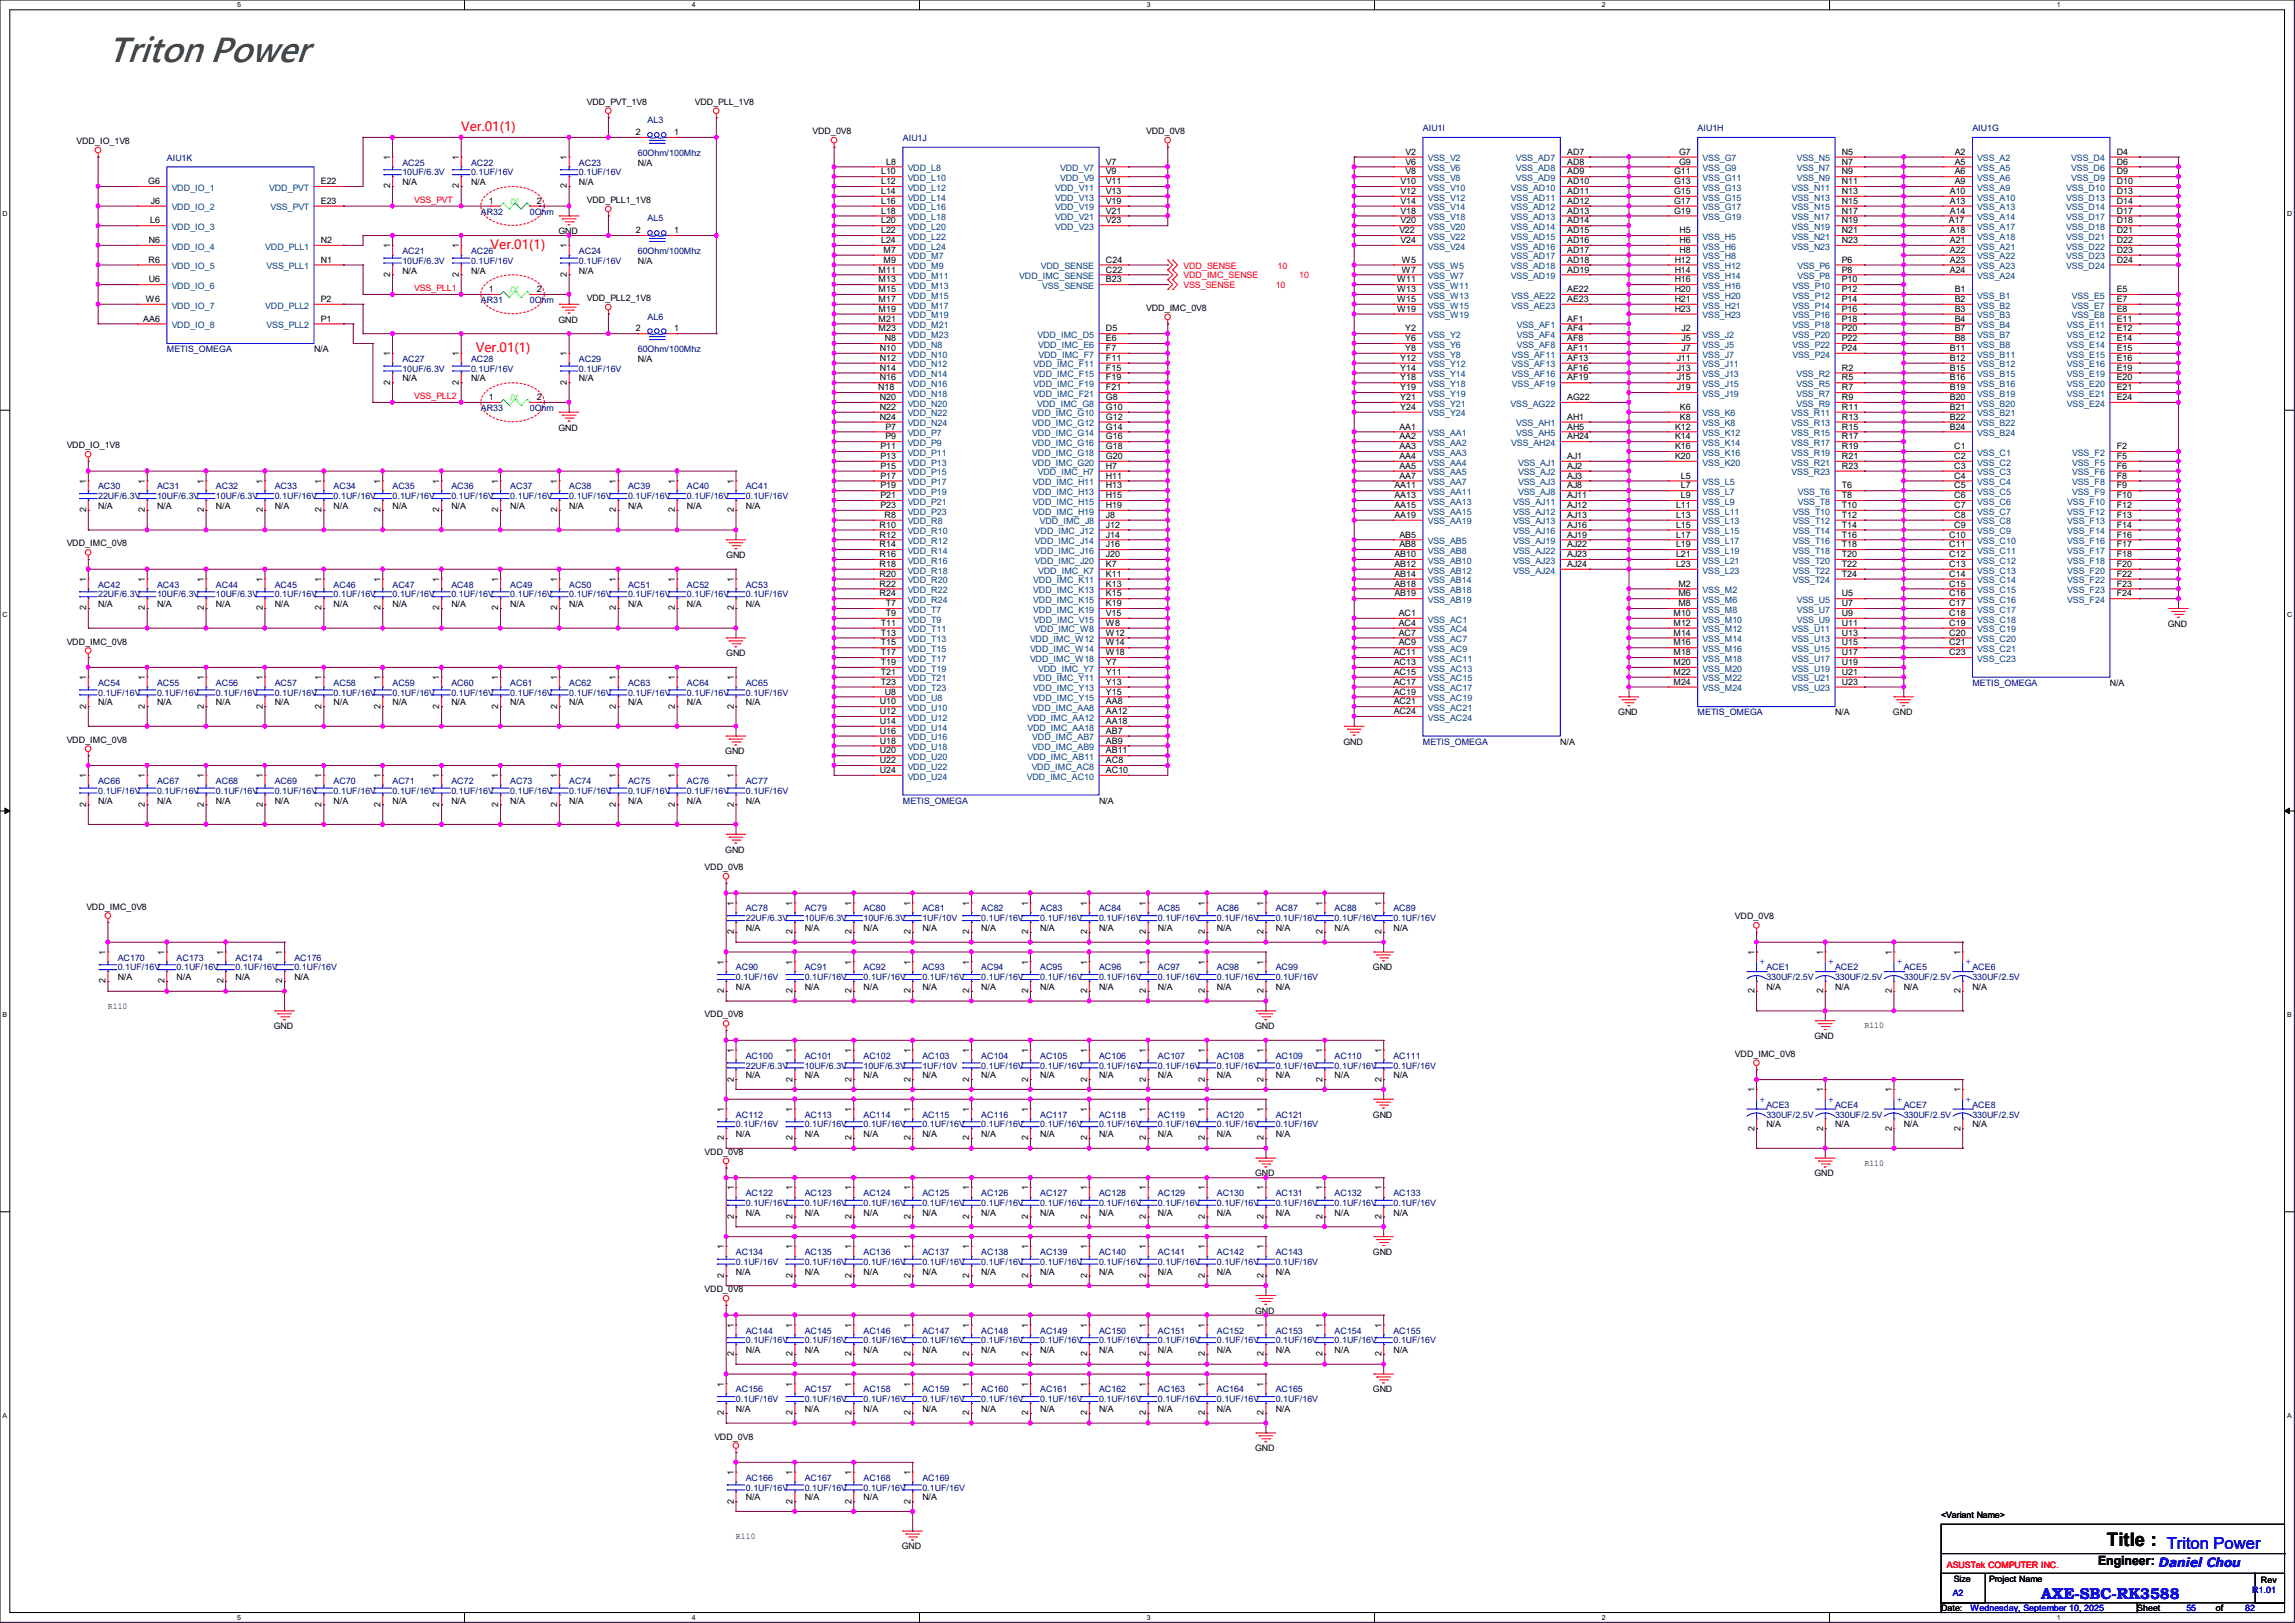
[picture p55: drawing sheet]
<svg xmlns="http://www.w3.org/2000/svg" width="297mm" height="210mm" viewBox="0 0 297 210" stroke-linecap="round" stroke-linejoin="round" font-family="sans-serif">
<defs><g id="words">
<text font-size="4.4" fill="#008000" x="14" y="8">Triton Power</text>
<text font-size="2.4" x="272.7" y="200.1">Title : Triton Power</text>
<text font-size="2" fill="#00f" x="264.2" y="206.9">AXE-SBC-RK3588</text>
<g font-size="1.7" fill="#f00">
<text x="59.7" y="17">Ver.01(1)</text>
<text x="63.5" y="32.2">Ver.01(1)</text>
<text x="61.6" y="45.6">Ver.01(1)</text>
</g>
<text font-size="1.7" x="271.5" y="202.6">Engineer: Daniel Chou</text>
<g font-size="1.1">
<text x="75.9" y="13.5">VDD_PVT_1V8</text>
<text x="82.3" y="17.5">2</text>
<text x="87.2" y="17.5">1</text>
<text x="89.9" y="13.5">VDD_PLL_1V8</text>
<text x="105.2" y="17.4">VDD_0V8</text>
<text x="148.3" y="17.4">VDD_0V8</text>
<text x="9.9" y="18.6">VDD_IO_1V8</text>
<text x="19.2" y="23.8">G6</text>
<text x="41.5" y="23.8">E22</text>
<text x="50.5" y="20.7" transform="rotate(-90 50.5 20.7)">1</text>
<text x="52.1" y="24">N/A</text>
<text x="59.4" y="20.7" transform="rotate(-90 59.4 20.7)">1</text>
<text x="61" y="24">N/A</text>
<text x="73.4" y="20.7" transform="rotate(-90 73.4 20.7)">1</text>
<text x="74.9" y="24">N/A</text>
<text x="82.5" y="21.4">N/A</text>
<text x="114" y="22.6">L10</text>
<text x="114" y="23.8">L12</text>
<text x="114.7" y="21.3">L8</text>
<text x="143.1" y="21.3">V7</text>
<text x="143.1" y="22.6">V9</text>
<text x="143.1" y="23.8">V11</text>
<text x="181.3" y="23.8">V10</text>
<text x="181.9" y="20">V2</text>
<text x="181.9" y="21.3">V6</text>
<text x="181.9" y="22.6">V8</text>
<text x="202.8" y="20">AD7</text>
<text x="202.8" y="21.3">AD8</text>
<text x="202.8" y="22.6">AD9</text>
<text x="202.8" y="23.8">AD10</text>
<text x="216.7" y="23.8">G13</text>
<text x="216.7" y="22.6">G11</text>
<text x="217.3" y="20">G7</text>
<text x="217.3" y="21.3">G9</text>
<text x="238.4" y="20">N5</text>
<text x="238.4" y="21.3">N7</text>
<text x="238.4" y="22.6">N9</text>
<text x="238.4" y="23.8">N11</text>
<text x="253" y="20">A2</text>
<text x="253" y="21.3">A5</text>
<text x="253" y="22.6">A6</text>
<text x="253" y="23.8">A9</text>
<text x="273.9" y="20">D4</text>
<text x="273.9" y="21.3">D6</text>
<text x="273.9" y="22.6">D9</text>
<text x="273.9" y="23.8">D10</text>
<text x="19.4" y="28.9">L6</text>
<text x="19.5" y="26.4">J6</text>
<text x="41.5" y="26.4">E23</text>
<text x="50.5" y="24.4" transform="rotate(-90 50.5 24.4)">2</text>
<text x="59.4" y="24.4" transform="rotate(-90 59.4 24.4)">2</text>
<text x="63.2" y="26.4">1</text>
<text x="69.5" y="26.4">2</text>
<text x="73.4" y="24.4" transform="rotate(-90 73.4 24.4)">2</text>
<text x="75.9" y="26.2">VDD_PLL1_1V8</text>
<text x="114" y="25.1">L14</text>
<text x="114" y="26.4">L16</text>
<text x="114" y="27.6">L18</text>
<text x="114" y="28.9">L20</text>
<text x="143.1" y="25.1">V13</text>
<text x="143.1" y="26.4">V19</text>
<text x="143.1" y="27.6">V21</text>
<text x="143.1" y="28.9">V23</text>
<text x="181.3" y="25.1">V12</text>
<text x="181.3" y="26.4">V14</text>
<text x="181.3" y="27.6">V18</text>
<text x="181.3" y="28.9">V20</text>
<text x="202.8" y="25.1">AD11</text>
<text x="202.8" y="26.4">AD12</text>
<text x="202.8" y="27.6">AD13</text>
<text x="202.8" y="28.9">AD14</text>
<text x="216.7" y="27.6">G19</text>
<text x="216.7" y="25.1">G15</text>
<text x="216.7" y="26.4">G17</text>
<text x="238.4" y="25.1">N13</text>
<text x="238.4" y="26.4">N15</text>
<text x="238.4" y="27.6">N17</text>
<text x="238.4" y="28.9">N19</text>
<text x="252.2" y="28.9">A17</text>
<text x="252.3" y="25.1">A10</text>
<text x="252.3" y="26.4">A13</text>
<text x="252.3" y="27.6">A14</text>
<text x="273.9" y="25.1">D13</text>
<text x="273.9" y="26.4">D14</text>
<text x="273.9" y="27.6">D17</text>
<text x="273.9" y="28.9">D18</text>
<text x="19.2" y="34">R6</text>
<text x="19.3" y="31.5">N6</text>
<text x="41.5" y="31.5">N2</text>
<text x="41.5" y="34">N1</text>
<text x="50.5" y="35.8" transform="rotate(-90 50.5 35.8)">2</text>
<text x="50.5" y="32.1" transform="rotate(-90 50.5 32.1)">1</text>
<text x="52.1" y="35.4">N/A</text>
<text x="59.4" y="35.8" transform="rotate(-90 59.4 35.8)">2</text>
<text x="59.4" y="32.1" transform="rotate(-90 59.4 32.1)">1</text>
<text x="61" y="35.4">N/A</text>
<text x="72.3" y="30.3">GND</text>
<text x="73.4" y="35.8" transform="rotate(-90 73.4 35.8)">2</text>
<text x="73.4" y="32.1" transform="rotate(-90 73.4 32.1)">1</text>
<text x="74.9" y="35.4">N/A</text>
<text x="82.3" y="30.2">2</text>
<text x="82.5" y="34.1">N/A</text>
<text x="87.2" y="30.2">1</text>
<text x="113.7" y="35.3">M11</text>
<text x="114" y="30.2">L22</text>
<text x="114" y="31.5">L24</text>
<text x="114.3" y="32.7">M7</text>
<text x="114.3" y="34">M9</text>
<text x="143.1" y="34">C24</text>
<text x="143.1" y="35.3">C22</text>
<text x="181.1" y="30.2">V22</text>
<text x="181.3" y="31.5">V24</text>
<text x="181.4" y="34">W5</text>
<text x="181.4" y="35.3">W7</text>
<text x="202.8" y="30.2">AD15</text>
<text x="202.8" y="31.5">AD16</text>
<text x="202.8" y="32.7">AD17</text>
<text x="202.8" y="34">AD18</text>
<text x="202.8" y="35.3">AD19</text>
<text x="216.7" y="34">H12</text>
<text x="216.7" y="35.3">H14</text>
<text x="217.4" y="30.2">H5</text>
<text x="217.4" y="31.5">H6</text>
<text x="217.4" y="32.7">H8</text>
<text x="238.4" y="30.2">N21</text>
<text x="238.4" y="31.5">N23</text>
<text x="238.4" y="34">P6</text>
<text x="238.4" y="35.3">P8</text>
<text x="252.3" y="30.2">A18</text>
<text x="252.3" y="31.5">A21</text>
<text x="252.3" y="32.7">A22</text>
<text x="252.3" y="34">A23</text>
<text x="252.3" y="35.3">A24</text>
<text x="273.9" y="30.2">D21</text>
<text x="273.9" y="31.5">D22</text>
<text x="273.9" y="34">D24</text>
<text x="273.9" y="32.7">D23</text>
<text x="18.5" y="41.6">AA6</text>
<text x="18.9" y="39.1">W6</text>
<text x="19.3" y="36.5">U6</text>
<text x="41.5" y="39.1">P2</text>
<text x="41.5" y="41.6">P1</text>
<text x="63.2" y="37.8">1</text>
<text x="69.5" y="37.8">2</text>
<text x="72.3" y="41.7">GND</text>
<text x="75.9" y="38.9">VDD_PLL2_1V8</text>
<text x="113.7" y="36.5">M13</text>
<text x="113.7" y="37.8">M15</text>
<text x="113.7" y="39.1">M17</text>
<text x="113.7" y="40.3">M19</text>
<text x="113.7" y="41.6">M21</text>
<text x="143.1" y="36.5">B23</text>
<text x="148.3" y="40.2">VDD_IMC_0V8</text>
<text x="180.8" y="36.5">W11</text>
<text x="180.8" y="37.8">W13</text>
<text x="180.8" y="39.1">W15</text>
<text x="180.8" y="40.3">W19</text>
<text x="202.8" y="37.8">AE22</text>
<text x="202.8" y="39.1">AE23</text>
<text x="202.8" y="41.6">AF1</text>
<text x="216.7" y="36.5">H16</text>
<text x="216.7" y="37.8">H20</text>
<text x="216.7" y="39.1">H21</text>
<text x="216.7" y="40.3">H23</text>
<text x="238.4" y="36.5">P10</text>
<text x="238.4" y="37.8">P12</text>
<text x="238.4" y="39.1">P14</text>
<text x="238.4" y="40.3">P16</text>
<text x="238.4" y="41.6">P18</text>
<text x="253" y="37.8">B1</text>
<text x="253" y="39.1">B2</text>
<text x="253" y="40.3">B3</text>
<text x="253" y="41.6">B4</text>
<text x="273.9" y="37.8">E5</text>
<text x="273.9" y="39.1">E7</text>
<text x="273.9" y="40.3">E8</text>
<text x="273.9" y="41.6">E11</text>
<text x="40.6" y="45.6">N/A</text>
<text x="50.5" y="46.1" transform="rotate(-90 50.5 46.1)">1</text>
<text x="59.4" y="46.1" transform="rotate(-90 59.4 46.1)">1</text>
<text x="73.4" y="46.1" transform="rotate(-90 73.4 46.1)">1</text>
<text x="82.3" y="42.9">2</text>
<text x="82.5" y="46.8">N/A</text>
<text x="87.2" y="42.9">1</text>
<text x="113.7" y="42.9">M23</text>
<text x="113.9" y="45.4">N10</text>
<text x="113.9" y="46.7">N12</text>
<text x="113.9" y="48">N14</text>
<text x="114.5" y="44.2">N8</text>
<text x="143.1" y="42.9">D5</text>
<text x="143.1" y="44.2">E6</text>
<text x="143.1" y="45.4">F7</text>
<text x="143.1" y="46.7">F11</text>
<text x="143.1" y="48">F15</text>
<text x="181.2" y="46.7">Y12</text>
<text x="181.2" y="48">Y14</text>
<text x="181.9" y="42.9">Y2</text>
<text x="181.9" y="44.2">Y6</text>
<text x="181.9" y="45.4">Y8</text>
<text x="202.8" y="42.9">AF4</text>
<text x="202.8" y="44.2">AF8</text>
<text x="202.8" y="45.4">AF11</text>
<text x="202.8" y="46.7">AF13</text>
<text x="202.8" y="48">AF16</text>
<text x="217" y="46.7">J11</text>
<text x="217" y="48">J13</text>
<text x="217.6" y="44.2">J5</text>
<text x="217.6" y="45.4">J7</text>
<text x="217.6" y="42.9">J2</text>
<text x="238.4" y="42.9">P20</text>
<text x="238.4" y="44.2">P22</text>
<text x="238.4" y="45.4">P24</text>
<text x="238.4" y="48">R2</text>
<text x="252.3" y="45.4">B11</text>
<text x="252.3" y="46.7">B12</text>
<text x="252.3" y="48">B15</text>
<text x="253" y="42.9">B7</text>
<text x="253" y="44.2">B8</text>
<text x="273.9" y="42.9">E12</text>
<text x="273.9" y="44.2">E14</text>
<text x="273.9" y="45.4">E15</text>
<text x="273.9" y="46.7">E16</text>
<text x="273.9" y="48">E19</text>
<text x="50.5" y="49.8" transform="rotate(-90 50.5 49.8)">2</text>
<text x="52.1" y="49.4">N/A</text>
<text x="59.4" y="49.8" transform="rotate(-90 59.4 49.8)">2</text>
<text x="61" y="49.4">N/A</text>
<text x="63.2" y="51.8">1</text>
<text x="69.5" y="51.8">2</text>
<text x="73.4" y="49.8" transform="rotate(-90 73.4 49.8)">2</text>
<text x="74.9" y="49.4">N/A</text>
<text x="113.7" y="50.5">N18</text>
<text x="113.9" y="49.2">N16</text>
<text x="113.9" y="51.8">N20</text>
<text x="113.9" y="53">N22</text>
<text x="143.1" y="51.8">G8</text>
<text x="143.1" y="53">G10</text>
<text x="143.1" y="49.2">F19</text>
<text x="143.1" y="50.5">F21</text>
<text x="181.2" y="49.2">Y18</text>
<text x="181.2" y="50.5">Y19</text>
<text x="181.2" y="51.8">Y21</text>
<text x="181.2" y="53">Y24</text>
<text x="202.8" y="49.2">AF19</text>
<text x="202.8" y="51.8">AG22</text>
<text x="217" y="49.2">J15</text>
<text x="217" y="50.5">J19</text>
<text x="217.4" y="53">K6</text>
<text x="238.4" y="49.2">R5</text>
<text x="238.4" y="50.5">R7</text>
<text x="238.4" y="51.8">R9</text>
<text x="238.4" y="53">R11</text>
<text x="252.3" y="49.2">B16</text>
<text x="252.3" y="50.5">B19</text>
<text x="252.3" y="51.8">B20</text>
<text x="252.3" y="53">B21</text>
<text x="273.9" y="49.2">E20</text>
<text x="273.9" y="50.5">E21</text>
<text x="273.9" y="51.8">E24</text>
<text x="8.6" y="58">VDD_IO_1V8</text>
<text x="72.3" y="55.7">GND</text>
<text x="113.9" y="54.3">N24</text>
<text x="114" y="58.1">P11</text>
<text x="114" y="59.4">P13</text>
<text x="114.6" y="55.6">P7</text>
<text x="114.6" y="56.9">P9</text>
<text x="143.1" y="54.3">G12</text>
<text x="143.1" y="55.6">G14</text>
<text x="143.1" y="56.9">G16</text>
<text x="143.1" y="58.1">G18</text>
<text x="143.1" y="59.4">G20</text>
<text x="181.1" y="59.4">AA4</text>
<text x="181.1" y="58.1">AA3</text>
<text x="181.1" y="56.9">AA2</text>
<text x="181.1" y="55.6">AA1</text>
<text x="202.8" y="54.3">AH1</text>
<text x="202.8" y="55.6">AH5</text>
<text x="202.8" y="56.9">AH24</text>
<text x="202.8" y="59.4">AJ1</text>
<text x="216.8" y="55.6">K12</text>
<text x="216.8" y="56.9">K14</text>
<text x="216.8" y="58.1">K16</text>
<text x="216.8" y="59.4">K20</text>
<text x="217.4" y="54.3">K8</text>
<text x="238.4" y="54.3">R13</text>
<text x="238.4" y="55.6">R15</text>
<text x="238.4" y="56.9">R17</text>
<text x="238.4" y="58.1">R19</text>
<text x="238.4" y="59.4">R21</text>
<text x="252.3" y="54.3">B22</text>
<text x="252.3" y="55.6">B24</text>
<text x="252.9" y="58.1">C1</text>
<text x="252.9" y="59.4">C2</text>
<text x="273.9" y="59.4">F5</text>
<text x="273.9" y="58.1">F2</text>
<text x="11.1" y="62.6" transform="rotate(-90 11.1 62.6)">1</text>
<text x="12.7" y="65.9">N/A</text>
<text x="18.8" y="62.6" transform="rotate(-90 18.8 62.6)">1</text>
<text x="20.3" y="65.9">N/A</text>
<text x="26.4" y="62.6" transform="rotate(-90 26.4 62.6)">1</text>
<text x="27.9" y="65.9">N/A</text>
<text x="34" y="62.6" transform="rotate(-90 34 62.6)">1</text>
<text x="35.6" y="65.9">N/A</text>
<text x="41.6" y="62.6" transform="rotate(-90 41.6 62.6)">1</text>
<text x="43.2" y="65.9">N/A</text>
<text x="49.2" y="62.6" transform="rotate(-90 49.2 62.6)">1</text>
<text x="50.8" y="65.9">N/A</text>
<text x="56.9" y="62.6" transform="rotate(-90 56.9 62.6)">1</text>
<text x="58.4" y="65.9">N/A</text>
<text x="64.5" y="62.6" transform="rotate(-90 64.5 62.6)">1</text>
<text x="66" y="65.9">N/A</text>
<text x="72.1" y="62.6" transform="rotate(-90 72.1 62.6)">1</text>
<text x="73.7" y="65.9">N/A</text>
<text x="79.7" y="62.6" transform="rotate(-90 79.7 62.6)">1</text>
<text x="81.3" y="65.9">N/A</text>
<text x="87.3" y="62.6" transform="rotate(-90 87.3 62.6)">1</text>
<text x="88.9" y="65.9">N/A</text>
<text x="95" y="62.6" transform="rotate(-90 95 62.6)">1</text>
<text x="96.5" y="65.9">N/A</text>
<text x="114" y="60.7">P15</text>
<text x="114" y="61.9">P17</text>
<text x="114" y="63.2">P19</text>
<text x="114" y="64.5">P21</text>
<text x="114" y="65.7">P23</text>
<text x="143.1" y="60.7">H7</text>
<text x="143.1" y="61.9">H11</text>
<text x="143.1" y="63.2">H13</text>
<text x="143.1" y="64.5">H15</text>
<text x="143.1" y="65.7">H19</text>
<text x="180.5" y="63.2">AA11</text>
<text x="180.5" y="64.5">AA13</text>
<text x="180.5" y="65.7">AA15</text>
<text x="181.1" y="60.7">AA5</text>
<text x="181.1" y="61.9">AA7</text>
<text x="202.8" y="60.7">AJ2</text>
<text x="202.8" y="61.9">AJ3</text>
<text x="202.8" y="63.2">AJ8</text>
<text x="202.8" y="64.5">AJ11</text>
<text x="202.8" y="65.7">AJ12</text>
<text x="216.9" y="65.7">L11</text>
<text x="217.5" y="61.9">L5</text>
<text x="217.5" y="63.2">L7</text>
<text x="217.5" y="64.5">L9</text>
<text x="238.4" y="60.7">R23</text>
<text x="238.4" y="63.2">T6</text>
<text x="238.4" y="64.5">T8</text>
<text x="238.4" y="65.7">T10</text>
<text x="252.9" y="60.7">C3</text>
<text x="252.9" y="61.9">C4</text>
<text x="252.9" y="63.2">C5</text>
<text x="252.9" y="64.5">C6</text>
<text x="252.9" y="65.7">C7</text>
<text x="273.9" y="60.7">F6</text>
<text x="273.9" y="61.9">F8</text>
<text x="273.9" y="63.2">F9</text>
<text x="273.9" y="64.5">F10</text>
<text x="273.9" y="65.7">F12</text>
<text x="8.6" y="70.7">VDD_IMC_0V8</text>
<text x="11.1" y="66.3" transform="rotate(-90 11.1 66.3)">2</text>
<text x="18.8" y="66.3" transform="rotate(-90 18.8 66.3)">2</text>
<text x="26.4" y="66.3" transform="rotate(-90 26.4 66.3)">2</text>
<text x="34" y="66.3" transform="rotate(-90 34 66.3)">2</text>
<text x="41.6" y="66.3" transform="rotate(-90 41.6 66.3)">2</text>
<text x="49.2" y="66.3" transform="rotate(-90 49.2 66.3)">2</text>
<text x="56.9" y="66.3" transform="rotate(-90 56.9 66.3)">2</text>
<text x="64.5" y="66.3" transform="rotate(-90 64.5 66.3)">2</text>
<text x="72.1" y="66.3" transform="rotate(-90 72.1 66.3)">2</text>
<text x="79.7" y="66.3" transform="rotate(-90 79.7 66.3)">2</text>
<text x="87.3" y="66.3" transform="rotate(-90 87.3 66.3)">2</text>
<text x="95" y="66.3" transform="rotate(-90 95 66.3)">2</text>
<text x="113.8" y="68.3">R10</text>
<text x="113.8" y="69.6">R12</text>
<text x="113.8" y="70.8">R14</text>
<text x="114.5" y="67">R8</text>
<text x="143.1" y="67">J8</text>
<text x="143.1" y="68.3">J12</text>
<text x="143.1" y="69.6">J14</text>
<text x="143.1" y="70.8">J16</text>
<text x="180.5" y="67">AA19</text>
<text x="181.1" y="69.6">AB5</text>
<text x="181.1" y="70.8">AB8</text>
<text x="202.8" y="67">AJ13</text>
<text x="202.8" y="69.6">AJ19</text>
<text x="202.8" y="68.3">AJ16</text>
<text x="202.8" y="70.8">AJ22</text>
<text x="216.9" y="67">L13</text>
<text x="216.9" y="68.3">L15</text>
<text x="216.9" y="69.6">L17</text>
<text x="216.9" y="70.8">L19</text>
<text x="238.4" y="67">T12</text>
<text x="238.4" y="68.3">T14</text>
<text x="238.4" y="69.6">T16</text>
<text x="238.4" y="70.8">T18</text>
<text x="252.3" y="69.6">C10</text>
<text x="252.3" y="70.8">C11</text>
<text x="252.9" y="67">C8</text>
<text x="252.9" y="68.3">C9</text>
<text x="273.9" y="67">F13</text>
<text x="273.9" y="68.3">F14</text>
<text x="273.9" y="69.6">F16</text>
<text x="273.9" y="70.8">F17</text>
<text x="11.1" y="75.3" transform="rotate(-90 11.1 75.3)">1</text>
<text x="18.8" y="75.3" transform="rotate(-90 18.8 75.3)">1</text>
<text x="26.4" y="75.3" transform="rotate(-90 26.4 75.3)">1</text>
<text x="34" y="75.3" transform="rotate(-90 34 75.3)">1</text>
<text x="41.6" y="75.3" transform="rotate(-90 41.6 75.3)">1</text>
<text x="49.2" y="75.3" transform="rotate(-90 49.2 75.3)">1</text>
<text x="56.9" y="75.3" transform="rotate(-90 56.9 75.3)">1</text>
<text x="64.5" y="75.3" transform="rotate(-90 64.5 75.3)">1</text>
<text x="72.1" y="75.3" transform="rotate(-90 72.1 75.3)">1</text>
<text x="79.7" y="75.3" transform="rotate(-90 79.7 75.3)">1</text>
<text x="87.3" y="75.3" transform="rotate(-90 87.3 75.3)">1</text>
<text x="94" y="72.2">GND</text>
<text x="95" y="75.3" transform="rotate(-90 95 75.3)">1</text>
<text x="113.8" y="72.1">R16</text>
<text x="113.8" y="73.4">R18</text>
<text x="113.8" y="74.6">R20</text>
<text x="113.8" y="75.9">R22</text>
<text x="113.8" y="77.2">R24</text>
<text x="143.1" y="72.1">J20</text>
<text x="143.1" y="73.4">K7</text>
<text x="143.1" y="74.6">K11</text>
<text x="143.1" y="75.9">K13</text>
<text x="143.1" y="77.2">K15</text>
<text x="180.5" y="72.1">AB10</text>
<text x="180.5" y="73.4">AB12</text>
<text x="180.5" y="74.6">AB14</text>
<text x="180.5" y="75.9">AB18</text>
<text x="180.5" y="77.2">AB19</text>
<text x="202.8" y="73.4">AJ24</text>
<text x="202.8" y="72.1">AJ23</text>
<text x="216.9" y="72.1">L21</text>
<text x="216.9" y="73.4">L23</text>
<text x="217.2" y="75.9">M2</text>
<text x="217.2" y="77.2">M6</text>
<text x="238.4" y="72.1">T20</text>
<text x="238.4" y="73.4">T22</text>
<text x="238.4" y="74.6">T24</text>
<text x="238.4" y="77.2">U5</text>
<text x="252.3" y="72.1">C12</text>
<text x="252.3" y="73.4">C13</text>
<text x="252.3" y="74.6">C14</text>
<text x="252.3" y="75.9">C15</text>
<text x="252.3" y="77.2">C16</text>
<text x="273.9" y="72.1">F18</text>
<text x="273.9" y="73.4">F20</text>
<text x="273.9" y="74.6">F22</text>
<text x="273.9" y="75.9">F23</text>
<text x="273.9" y="77.2">F24</text>
<text x="8.6" y="83.4">VDD_IMC_0V8</text>
<text x="11.1" y="79" transform="rotate(-90 11.1 79)">2</text>
<text x="12.7" y="78.6">N/A</text>
<text x="18.8" y="79" transform="rotate(-90 18.8 79)">2</text>
<text x="20.3" y="78.6">N/A</text>
<text x="26.4" y="79" transform="rotate(-90 26.4 79)">2</text>
<text x="27.9" y="78.6">N/A</text>
<text x="34" y="79" transform="rotate(-90 34 79)">2</text>
<text x="35.6" y="78.6">N/A</text>
<text x="41.6" y="79" transform="rotate(-90 41.6 79)">2</text>
<text x="43.2" y="78.6">N/A</text>
<text x="49.2" y="79" transform="rotate(-90 49.2 79)">2</text>
<text x="50.8" y="78.6">N/A</text>
<text x="56.9" y="79" transform="rotate(-90 56.9 79)">2</text>
<text x="58.4" y="78.6">N/A</text>
<text x="64.5" y="79" transform="rotate(-90 64.5 79)">2</text>
<text x="66" y="78.6">N/A</text>
<text x="72.1" y="79" transform="rotate(-90 72.1 79)">2</text>
<text x="73.7" y="78.6">N/A</text>
<text x="79.7" y="79" transform="rotate(-90 79.7 79)">2</text>
<text x="81.3" y="78.6">N/A</text>
<text x="87.3" y="79" transform="rotate(-90 87.3 79)">2</text>
<text x="88.9" y="78.6">N/A</text>
<text x="95" y="79" transform="rotate(-90 95 79)">2</text>
<text x="96.5" y="78.6">N/A</text>
<text x="114" y="81">T11</text>
<text x="114" y="82.3">T13</text>
<text x="114" y="83.5">T15</text>
<text x="114.6" y="78.4">T7</text>
<text x="114.6" y="79.7">T9</text>
<text x="143.1" y="81">W8</text>
<text x="143.1" y="82.3">W12</text>
<text x="143.1" y="83.5">W14</text>
<text x="143.1" y="78.4">K19</text>
<text x="143.1" y="79.7">V15</text>
<text x="181" y="79.7">AC1</text>
<text x="181" y="81">AC4</text>
<text x="181" y="82.3">AC7</text>
<text x="181" y="83.5">AC9</text>
<text x="216.6" y="79.7">M10</text>
<text x="216.6" y="81">M12</text>
<text x="216.6" y="82.3">M14</text>
<text x="216.6" y="83.5">M16</text>
<text x="217.2" y="78.4">M8</text>
<text x="238.4" y="78.4">U7</text>
<text x="238.4" y="79.7">U9</text>
<text x="238.4" y="81">U11</text>
<text x="238.4" y="82.3">U13</text>
<text x="238.4" y="83.5">U15</text>
<text x="252.3" y="78.4">C17</text>
<text x="252.3" y="79.7">C18</text>
<text x="252.3" y="81">C19</text>
<text x="252.3" y="82.3">C20</text>
<text x="252.3" y="83.5">C21</text>
<text x="280.5" y="81.1">GND</text>
<text x="11.1" y="88" transform="rotate(-90 11.1 88)">1</text>
<text x="18.8" y="88" transform="rotate(-90 18.8 88)">1</text>
<text x="26.4" y="88" transform="rotate(-90 26.4 88)">1</text>
<text x="34" y="88" transform="rotate(-90 34 88)">1</text>
<text x="41.6" y="88" transform="rotate(-90 41.6 88)">1</text>
<text x="49.2" y="88" transform="rotate(-90 49.2 88)">1</text>
<text x="56.9" y="88" transform="rotate(-90 56.9 88)">1</text>
<text x="64.5" y="88" transform="rotate(-90 64.5 88)">1</text>
<text x="72.1" y="88" transform="rotate(-90 72.1 88)">1</text>
<text x="79.7" y="88" transform="rotate(-90 79.7 88)">1</text>
<text x="87.3" y="88" transform="rotate(-90 87.3 88)">1</text>
<text x="94" y="84.9">GND</text>
<text x="95" y="88" transform="rotate(-90 95 88)">1</text>
<text x="114" y="84.8">T17</text>
<text x="114" y="86.1">T19</text>
<text x="114" y="87.3">T21</text>
<text x="114" y="88.6">T23</text>
<text x="114.5" y="89.9">U8</text>
<text x="143.1" y="84.8">W18</text>
<text x="143.1" y="86.1">Y7</text>
<text x="143.1" y="87.3">Y11</text>
<text x="143.1" y="88.6">Y13</text>
<text x="143.1" y="89.9">Y15</text>
<text x="180.4" y="84.8">AC11</text>
<text x="180.4" y="86.1">AC13</text>
<text x="180.4" y="87.3">AC15</text>
<text x="180.4" y="88.6">AC17</text>
<text x="180.4" y="89.9">AC19</text>
<text x="216.6" y="84.8">M18</text>
<text x="216.6" y="86.1">M20</text>
<text x="216.6" y="87.3">M22</text>
<text x="216.6" y="88.6">M24</text>
<text x="238.4" y="84.8">U17</text>
<text x="238.4" y="86.1">U19</text>
<text x="238.4" y="87.3">U21</text>
<text x="238.4" y="88.6">U23</text>
<text x="252.3" y="84.8">C23</text>
<text x="273" y="88.7">N/A</text>
<text x="11.1" y="91.7" transform="rotate(-90 11.1 91.7)">2</text>
<text x="12.7" y="91.3">N/A</text>
<text x="18.8" y="91.7" transform="rotate(-90 18.8 91.7)">2</text>
<text x="20.3" y="91.3">N/A</text>
<text x="26.4" y="91.7" transform="rotate(-90 26.4 91.7)">2</text>
<text x="27.9" y="91.3">N/A</text>
<text x="34" y="91.7" transform="rotate(-90 34 91.7)">2</text>
<text x="35.6" y="91.3">N/A</text>
<text x="41.6" y="91.7" transform="rotate(-90 41.6 91.7)">2</text>
<text x="43.2" y="91.3">N/A</text>
<text x="49.2" y="91.7" transform="rotate(-90 49.2 91.7)">2</text>
<text x="50.8" y="91.3">N/A</text>
<text x="56.9" y="91.7" transform="rotate(-90 56.9 91.7)">2</text>
<text x="58.4" y="91.3">N/A</text>
<text x="64.5" y="91.7" transform="rotate(-90 64.5 91.7)">2</text>
<text x="66" y="91.3">N/A</text>
<text x="72.1" y="91.7" transform="rotate(-90 72.1 91.7)">2</text>
<text x="73.7" y="91.3">N/A</text>
<text x="79.7" y="91.7" transform="rotate(-90 79.7 91.7)">2</text>
<text x="81.3" y="91.3">N/A</text>
<text x="87.3" y="91.7" transform="rotate(-90 87.3 91.7)">2</text>
<text x="88.9" y="91.3">N/A</text>
<text x="95" y="91.7" transform="rotate(-90 95 91.7)">2</text>
<text x="96.5" y="91.3">N/A</text>
<text x="113.9" y="91.1">U10</text>
<text x="113.9" y="92.4">U12</text>
<text x="113.9" y="93.7">U14</text>
<text x="113.9" y="95">U16</text>
<text x="143.1" y="91.1">AA8</text>
<text x="143.1" y="92.4">AA12</text>
<text x="143.1" y="93.7">AA18</text>
<text x="143.1" y="95">AB7</text>
<text x="180.4" y="91.1">AC21</text>
<text x="180.4" y="92.4">AC24</text>
<text x="209.4" y="92.5">GND</text>
<text x="237.5" y="92.5">N/A</text>
<text x="245" y="92.5">GND</text>
<text x="8.6" y="96.1">VDD_IMC_0V8</text>
<text x="11.1" y="100.7" transform="rotate(-90 11.1 100.7)">1</text>
<text x="18.8" y="100.7" transform="rotate(-90 18.8 100.7)">1</text>
<text x="26.4" y="100.7" transform="rotate(-90 26.4 100.7)">1</text>
<text x="34" y="100.7" transform="rotate(-90 34 100.7)">1</text>
<text x="41.6" y="100.7" transform="rotate(-90 41.6 100.7)">1</text>
<text x="49.2" y="100.7" transform="rotate(-90 49.2 100.7)">1</text>
<text x="56.9" y="100.7" transform="rotate(-90 56.9 100.7)">1</text>
<text x="64.5" y="100.7" transform="rotate(-90 64.5 100.7)">1</text>
<text x="72.1" y="100.7" transform="rotate(-90 72.1 100.7)">1</text>
<text x="79.7" y="100.7" transform="rotate(-90 79.7 100.7)">1</text>
<text x="87.3" y="100.7" transform="rotate(-90 87.3 100.7)">1</text>
<text x="93.9" y="97.6">GND</text>
<text x="95" y="100.7" transform="rotate(-90 95 100.7)">1</text>
<text x="113.9" y="96.2">U18</text>
<text x="113.9" y="97.5">U20</text>
<text x="113.9" y="98.8">U22</text>
<text x="113.9" y="100">U24</text>
<text x="143.1" y="96.2">AB9</text>
<text x="143.1" y="98.8">AC8</text>
<text x="143.1" y="100">AC10</text>
<text x="143.1" y="97.5">AB11</text>
<text x="173.9" y="96.4">GND</text>
<text x="201.9" y="96.4">N/A</text>
<text x="11.1" y="104.4" transform="rotate(-90 11.1 104.4)">2</text>
<text x="12.7" y="104">N/A</text>
<text x="18.8" y="104.4" transform="rotate(-90 18.8 104.4)">2</text>
<text x="20.3" y="104">N/A</text>
<text x="26.4" y="104.4" transform="rotate(-90 26.4 104.4)">2</text>
<text x="27.9" y="104">N/A</text>
<text x="34" y="104.4" transform="rotate(-90 34 104.4)">2</text>
<text x="35.6" y="104">N/A</text>
<text x="41.6" y="104.4" transform="rotate(-90 41.6 104.4)">2</text>
<text x="43.2" y="104">N/A</text>
<text x="49.2" y="104.4" transform="rotate(-90 49.2 104.4)">2</text>
<text x="50.8" y="104">N/A</text>
<text x="56.9" y="104.4" transform="rotate(-90 56.9 104.4)">2</text>
<text x="58.4" y="104">N/A</text>
<text x="64.5" y="104.4" transform="rotate(-90 64.5 104.4)">2</text>
<text x="66" y="104">N/A</text>
<text x="72.1" y="104.4" transform="rotate(-90 72.1 104.4)">2</text>
<text x="73.7" y="104">N/A</text>
<text x="79.7" y="104.4" transform="rotate(-90 79.7 104.4)">2</text>
<text x="81.3" y="104">N/A</text>
<text x="87.3" y="104.4" transform="rotate(-90 87.3 104.4)">2</text>
<text x="88.9" y="104">N/A</text>
<text x="95" y="104.4" transform="rotate(-90 95 104.4)">2</text>
<text x="96.5" y="104">N/A</text>
<text x="142.2" y="104">N/A</text>
<text x="91.2" y="112.6">VDD_0V8</text>
<text x="93.9" y="110.3">GND</text>
<text x="11.2" y="117.7">VDD_IMC_0V8</text>
<text x="95" y="117.2" transform="rotate(-90 95 117.2)">1</text>
<text x="102.6" y="117.2" transform="rotate(-90 102.6 117.2)">1</text>
<text x="110.2" y="117.2" transform="rotate(-90 110.2 117.2)">1</text>
<text x="117.8" y="117.2" transform="rotate(-90 117.8 117.2)">1</text>
<text x="125.4" y="117.2" transform="rotate(-90 125.4 117.2)">1</text>
<text x="133.1" y="117.2" transform="rotate(-90 133.1 117.2)">1</text>
<text x="140.7" y="117.2" transform="rotate(-90 140.7 117.2)">1</text>
<text x="148.3" y="117.2" transform="rotate(-90 148.3 117.2)">1</text>
<text x="155.9" y="117.2" transform="rotate(-90 155.9 117.2)">1</text>
<text x="163.5" y="117.2" transform="rotate(-90 163.5 117.2)">1</text>
<text x="171.2" y="117.2" transform="rotate(-90 171.2 117.2)">1</text>
<text x="178.8" y="117.2" transform="rotate(-90 178.8 117.2)">1</text>
<text x="224.5" y="119">VDD_0V8</text>
<text x="13.7" y="123.6" transform="rotate(-90 13.7 123.6)">1</text>
<text x="21.3" y="123.6" transform="rotate(-90 21.3 123.6)">1</text>
<text x="28.9" y="123.6" transform="rotate(-90 28.9 123.6)">1</text>
<text x="36.5" y="123.6" transform="rotate(-90 36.5 123.6)">1</text>
<text x="93.7" y="124.8" transform="rotate(-90 93.7 124.8)">1</text>
<text x="95" y="120.9" transform="rotate(-90 95 120.9)">2</text>
<text x="96.5" y="120.5">N/A</text>
<text x="102.6" y="124.8" transform="rotate(-90 102.6 124.8)">1</text>
<text x="102.6" y="120.9" transform="rotate(-90 102.6 120.9)">2</text>
<text x="104.1" y="120.5">N/A</text>
<text x="110.2" y="124.8" transform="rotate(-90 110.2 124.8)">1</text>
<text x="110.2" y="120.9" transform="rotate(-90 110.2 120.9)">2</text>
<text x="111.8" y="120.5">N/A</text>
<text x="117.8" y="124.8" transform="rotate(-90 117.8 124.8)">1</text>
<text x="117.8" y="120.9" transform="rotate(-90 117.8 120.9)">2</text>
<text x="119.4" y="120.5">N/A</text>
<text x="125.4" y="124.8" transform="rotate(-90 125.4 124.8)">1</text>
<text x="125.4" y="120.9" transform="rotate(-90 125.4 120.9)">2</text>
<text x="127" y="120.5">N/A</text>
<text x="133.1" y="124.8" transform="rotate(-90 133.1 124.8)">1</text>
<text x="133.1" y="120.9" transform="rotate(-90 133.1 120.9)">2</text>
<text x="134.6" y="120.5">N/A</text>
<text x="140.7" y="124.8" transform="rotate(-90 140.7 124.8)">1</text>
<text x="140.7" y="120.9" transform="rotate(-90 140.7 120.9)">2</text>
<text x="142.2" y="120.5">N/A</text>
<text x="148.3" y="124.8" transform="rotate(-90 148.3 124.8)">1</text>
<text x="148.3" y="120.9" transform="rotate(-90 148.3 120.9)">2</text>
<text x="149.9" y="120.5">N/A</text>
<text x="155.9" y="124.8" transform="rotate(-90 155.9 124.8)">1</text>
<text x="155.9" y="120.9" transform="rotate(-90 155.9 120.9)">2</text>
<text x="157.5" y="120.5">N/A</text>
<text x="163.5" y="124.8" transform="rotate(-90 163.5 124.8)">1</text>
<text x="163.5" y="120.9" transform="rotate(-90 163.5 120.9)">2</text>
<text x="165.1" y="120.5">N/A</text>
<text x="171.2" y="120.9" transform="rotate(-90 171.2 120.9)">2</text>
<text x="172.7" y="120.5">N/A</text>
<text x="177.7" y="125.6">GND</text>
<text x="178.8" y="120.9" transform="rotate(-90 178.8 120.9)">2</text>
<text x="180.3" y="120.5">N/A</text>
<text x="227" y="123.6" transform="rotate(-90 227 123.6)">1</text>
<text x="235.9" y="123.6" transform="rotate(-90 235.9 123.6)">1</text>
<text x="244.8" y="123.6" transform="rotate(-90 244.8 123.6)">1</text>
<text x="253.7" y="123.6" transform="rotate(-90 253.7 123.6)">1</text>
<text x="13.7" y="127.3" transform="rotate(-90 13.7 127.3)">2</text>
<text x="14" y="130.5">R110</text>
<text x="15.2" y="126.8">N/A</text>
<text x="21.3" y="127.3" transform="rotate(-90 21.3 127.3)">2</text>
<text x="22.9" y="126.8">N/A</text>
<text x="28.9" y="127.3" transform="rotate(-90 28.9 127.3)">2</text>
<text x="30.5" y="126.8">N/A</text>
<text x="36.5" y="127.3" transform="rotate(-90 36.5 127.3)">2</text>
<text x="38.1" y="126.8">N/A</text>
<text x="91.2" y="131.7">VDD_0V8</text>
<text x="93.7" y="128.5" transform="rotate(-90 93.7 128.5)">2</text>
<text x="95.2" y="128.1">N/A</text>
<text x="102.6" y="128.5" transform="rotate(-90 102.6 128.5)">2</text>
<text x="104.1" y="128.1">N/A</text>
<text x="110.2" y="128.5" transform="rotate(-90 110.2 128.5)">2</text>
<text x="111.8" y="128.1">N/A</text>
<text x="117.8" y="128.5" transform="rotate(-90 117.8 128.5)">2</text>
<text x="119.4" y="128.1">N/A</text>
<text x="125.4" y="128.5" transform="rotate(-90 125.4 128.5)">2</text>
<text x="127" y="128.1">N/A</text>
<text x="133.1" y="128.5" transform="rotate(-90 133.1 128.5)">2</text>
<text x="134.6" y="128.1">N/A</text>
<text x="140.7" y="128.5" transform="rotate(-90 140.7 128.5)">2</text>
<text x="142.2" y="128.1">N/A</text>
<text x="148.3" y="128.5" transform="rotate(-90 148.3 128.5)">2</text>
<text x="149.9" y="128.1">N/A</text>
<text x="155.9" y="128.5" transform="rotate(-90 155.9 128.5)">2</text>
<text x="157.5" y="128.1">N/A</text>
<text x="163.5" y="128.5" transform="rotate(-90 163.5 128.5)">2</text>
<text x="165.1" y="128.1">N/A</text>
<text x="227" y="128.5" transform="rotate(-90 227 128.5)">2</text>
<text x="228.6" y="128.1">N/A</text>
<text x="235.9" y="128.5" transform="rotate(-90 235.9 128.5)">2</text>
<text x="237.5" y="128.1">N/A</text>
<text x="244.8" y="128.5" transform="rotate(-90 244.8 128.5)">2</text>
<text x="246.4" y="128.1">N/A</text>
<text x="253.7" y="128.5" transform="rotate(-90 253.7 128.5)">2</text>
<text x="255.3" y="128.1">N/A</text>
<text x="35.4" y="133.2">GND</text>
<text x="95" y="136.3" transform="rotate(-90 95 136.3)">1</text>
<text x="102.6" y="136.3" transform="rotate(-90 102.6 136.3)">1</text>
<text x="110.2" y="136.3" transform="rotate(-90 110.2 136.3)">1</text>
<text x="117.8" y="136.3" transform="rotate(-90 117.8 136.3)">1</text>
<text x="125.4" y="136.3" transform="rotate(-90 125.4 136.3)">1</text>
<text x="133.1" y="136.3" transform="rotate(-90 133.1 136.3)">1</text>
<text x="140.7" y="136.3" transform="rotate(-90 140.7 136.3)">1</text>
<text x="148.3" y="136.3" transform="rotate(-90 148.3 136.3)">1</text>
<text x="155.9" y="136.3" transform="rotate(-90 155.9 136.3)">1</text>
<text x="162.4" y="133.2">GND</text>
<text x="163.5" y="136.3" transform="rotate(-90 163.5 136.3)">1</text>
<text x="171.2" y="136.3" transform="rotate(-90 171.2 136.3)">1</text>
<text x="178.8" y="136.3" transform="rotate(-90 178.8 136.3)">1</text>
<text x="224.5" y="136.7">VDD_IMC_0V8</text>
<text x="234.8" y="134.5">GND</text>
<text x="241.3" y="133.1">R110</text>
<text x="93.7" y="143.9" transform="rotate(-90 93.7 143.9)">1</text>
<text x="95" y="140" transform="rotate(-90 95 140)">2</text>
<text x="96.5" y="139.5">N/A</text>
<text x="102.6" y="143.9" transform="rotate(-90 102.6 143.9)">1</text>
<text x="102.6" y="140" transform="rotate(-90 102.6 140)">2</text>
<text x="104.1" y="139.5">N/A</text>
<text x="110.2" y="143.9" transform="rotate(-90 110.2 143.9)">1</text>
<text x="110.2" y="140" transform="rotate(-90 110.2 140)">2</text>
<text x="111.8" y="139.5">N/A</text>
<text x="117.8" y="143.9" transform="rotate(-90 117.8 143.9)">1</text>
<text x="117.8" y="140" transform="rotate(-90 117.8 140)">2</text>
<text x="119.4" y="139.5">N/A</text>
<text x="125.4" y="143.9" transform="rotate(-90 125.4 143.9)">1</text>
<text x="125.4" y="140" transform="rotate(-90 125.4 140)">2</text>
<text x="127" y="139.5">N/A</text>
<text x="133.1" y="143.9" transform="rotate(-90 133.1 143.9)">1</text>
<text x="133.1" y="140" transform="rotate(-90 133.1 140)">2</text>
<text x="134.6" y="139.5">N/A</text>
<text x="140.7" y="143.9" transform="rotate(-90 140.7 143.9)">1</text>
<text x="140.7" y="140" transform="rotate(-90 140.7 140)">2</text>
<text x="142.2" y="139.5">N/A</text>
<text x="148.3" y="143.9" transform="rotate(-90 148.3 143.9)">1</text>
<text x="148.3" y="140" transform="rotate(-90 148.3 140)">2</text>
<text x="149.9" y="139.5">N/A</text>
<text x="155.9" y="143.9" transform="rotate(-90 155.9 143.9)">1</text>
<text x="155.9" y="140" transform="rotate(-90 155.9 140)">2</text>
<text x="157.5" y="139.5">N/A</text>
<text x="163.5" y="143.9" transform="rotate(-90 163.5 143.9)">1</text>
<text x="163.5" y="140" transform="rotate(-90 163.5 140)">2</text>
<text x="165.1" y="139.5">N/A</text>
<text x="171.2" y="140" transform="rotate(-90 171.2 140)">2</text>
<text x="172.7" y="139.5">N/A</text>
<text x="178.8" y="140" transform="rotate(-90 178.8 140)">2</text>
<text x="180.3" y="139.5">N/A</text>
<text x="227" y="141.3" transform="rotate(-90 227 141.3)">1</text>
<text x="235.9" y="141.3" transform="rotate(-90 235.9 141.3)">1</text>
<text x="244.8" y="141.3" transform="rotate(-90 244.8 141.3)">1</text>
<text x="253.7" y="141.3" transform="rotate(-90 253.7 141.3)">1</text>
<text x="91.2" y="149.4">VDD_0V8</text>
<text x="93.7" y="147.6" transform="rotate(-90 93.7 147.6)">2</text>
<text x="95.2" y="147.2">N/A</text>
<text x="102.6" y="147.6" transform="rotate(-90 102.6 147.6)">2</text>
<text x="104.1" y="147.2">N/A</text>
<text x="110.2" y="147.6" transform="rotate(-90 110.2 147.6)">2</text>
<text x="111.8" y="147.2">N/A</text>
<text x="117.8" y="147.6" transform="rotate(-90 117.8 147.6)">2</text>
<text x="119.4" y="147.2">N/A</text>
<text x="125.4" y="147.6" transform="rotate(-90 125.4 147.6)">2</text>
<text x="127" y="147.2">N/A</text>
<text x="133.1" y="147.6" transform="rotate(-90 133.1 147.6)">2</text>
<text x="134.6" y="147.2">N/A</text>
<text x="140.7" y="147.6" transform="rotate(-90 140.7 147.6)">2</text>
<text x="142.2" y="147.2">N/A</text>
<text x="148.3" y="147.6" transform="rotate(-90 148.3 147.6)">2</text>
<text x="149.9" y="147.2">N/A</text>
<text x="155.9" y="147.6" transform="rotate(-90 155.9 147.6)">2</text>
<text x="157.5" y="147.2">N/A</text>
<text x="163.5" y="147.6" transform="rotate(-90 163.5 147.6)">2</text>
<text x="165.1" y="147.2">N/A</text>
<text x="177.7" y="144.6">GND</text>
<text x="227" y="146.3" transform="rotate(-90 227 146.3)">2</text>
<text x="228.6" y="145.9">N/A</text>
<text x="235.9" y="146.3" transform="rotate(-90 235.9 146.3)">2</text>
<text x="237.5" y="145.9">N/A</text>
<text x="244.8" y="146.3" transform="rotate(-90 244.8 146.3)">2</text>
<text x="246.4" y="145.9">N/A</text>
<text x="253.7" y="146.3" transform="rotate(-90 253.7 146.3)">2</text>
<text x="255.3" y="145.9">N/A</text>
<text x="95" y="154" transform="rotate(-90 95 154)">1</text>
<text x="102.6" y="154" transform="rotate(-90 102.6 154)">1</text>
<text x="110.2" y="154" transform="rotate(-90 110.2 154)">1</text>
<text x="117.8" y="154" transform="rotate(-90 117.8 154)">1</text>
<text x="125.4" y="154" transform="rotate(-90 125.4 154)">1</text>
<text x="133.1" y="154" transform="rotate(-90 133.1 154)">1</text>
<text x="140.7" y="154" transform="rotate(-90 140.7 154)">1</text>
<text x="148.3" y="154" transform="rotate(-90 148.3 154)">1</text>
<text x="155.9" y="154" transform="rotate(-90 155.9 154)">1</text>
<text x="162.4" y="152.2">GND</text>
<text x="163.5" y="154" transform="rotate(-90 163.5 154)">1</text>
<text x="171.2" y="154" transform="rotate(-90 171.2 154)">1</text>
<text x="178.8" y="154" transform="rotate(-90 178.8 154)">1</text>
<text x="234.8" y="152.2">GND</text>
<text x="241.3" y="150.8">R110</text>
<text x="93.7" y="161.7" transform="rotate(-90 93.7 161.7)">1</text>
<text x="95" y="157.7" transform="rotate(-90 95 157.7)">2</text>
<text x="96.5" y="157.3">N/A</text>
<text x="102.6" y="161.7" transform="rotate(-90 102.6 161.7)">1</text>
<text x="102.6" y="157.7" transform="rotate(-90 102.6 157.7)">2</text>
<text x="104.1" y="157.3">N/A</text>
<text x="110.2" y="161.7" transform="rotate(-90 110.2 161.7)">1</text>
<text x="110.2" y="157.7" transform="rotate(-90 110.2 157.7)">2</text>
<text x="111.8" y="157.3">N/A</text>
<text x="117.8" y="161.7" transform="rotate(-90 117.8 161.7)">1</text>
<text x="117.8" y="157.7" transform="rotate(-90 117.8 157.7)">2</text>
<text x="119.4" y="157.3">N/A</text>
<text x="125.4" y="161.7" transform="rotate(-90 125.4 161.7)">1</text>
<text x="125.4" y="157.7" transform="rotate(-90 125.4 157.7)">2</text>
<text x="127" y="157.3">N/A</text>
<text x="133.1" y="161.7" transform="rotate(-90 133.1 161.7)">1</text>
<text x="133.1" y="157.7" transform="rotate(-90 133.1 157.7)">2</text>
<text x="134.6" y="157.3">N/A</text>
<text x="140.7" y="161.7" transform="rotate(-90 140.7 161.7)">1</text>
<text x="140.7" y="157.7" transform="rotate(-90 140.7 157.7)">2</text>
<text x="142.2" y="157.3">N/A</text>
<text x="148.3" y="161.7" transform="rotate(-90 148.3 161.7)">1</text>
<text x="148.3" y="157.7" transform="rotate(-90 148.3 157.7)">2</text>
<text x="149.9" y="157.3">N/A</text>
<text x="155.9" y="161.7" transform="rotate(-90 155.9 161.7)">1</text>
<text x="155.9" y="157.7" transform="rotate(-90 155.9 157.7)">2</text>
<text x="157.5" y="157.3">N/A</text>
<text x="163.5" y="161.7" transform="rotate(-90 163.5 161.7)">1</text>
<text x="163.5" y="157.7" transform="rotate(-90 163.5 157.7)">2</text>
<text x="165.1" y="157.3">N/A</text>
<text x="171.2" y="157.7" transform="rotate(-90 171.2 157.7)">2</text>
<text x="172.7" y="157.3">N/A</text>
<text x="178.8" y="157.7" transform="rotate(-90 178.8 157.7)">2</text>
<text x="180.3" y="157.3">N/A</text>
<text x="91.2" y="167.2">VDD_0V8</text>
<text x="93.7" y="165.3" transform="rotate(-90 93.7 165.3)">2</text>
<text x="95.2" y="164.9">N/A</text>
<text x="102.6" y="165.3" transform="rotate(-90 102.6 165.3)">2</text>
<text x="104.1" y="164.9">N/A</text>
<text x="110.2" y="165.3" transform="rotate(-90 110.2 165.3)">2</text>
<text x="111.8" y="164.9">N/A</text>
<text x="117.8" y="165.3" transform="rotate(-90 117.8 165.3)">2</text>
<text x="119.4" y="164.9">N/A</text>
<text x="125.4" y="165.3" transform="rotate(-90 125.4 165.3)">2</text>
<text x="127" y="164.9">N/A</text>
<text x="133.1" y="165.3" transform="rotate(-90 133.1 165.3)">2</text>
<text x="134.6" y="164.9">N/A</text>
<text x="140.7" y="165.3" transform="rotate(-90 140.7 165.3)">2</text>
<text x="142.2" y="164.9">N/A</text>
<text x="148.3" y="165.3" transform="rotate(-90 148.3 165.3)">2</text>
<text x="149.9" y="164.9">N/A</text>
<text x="155.9" y="165.3" transform="rotate(-90 155.9 165.3)">2</text>
<text x="157.5" y="164.9">N/A</text>
<text x="163.5" y="165.3" transform="rotate(-90 163.5 165.3)">2</text>
<text x="165.1" y="164.9">N/A</text>
<text x="177.7" y="162.4">GND</text>
<text x="95" y="171.8" transform="rotate(-90 95 171.8)">1</text>
<text x="102.6" y="171.8" transform="rotate(-90 102.6 171.8)">1</text>
<text x="110.2" y="171.8" transform="rotate(-90 110.2 171.8)">1</text>
<text x="117.8" y="171.8" transform="rotate(-90 117.8 171.8)">1</text>
<text x="125.4" y="171.8" transform="rotate(-90 125.4 171.8)">1</text>
<text x="133.1" y="171.8" transform="rotate(-90 133.1 171.8)">1</text>
<text x="140.7" y="171.8" transform="rotate(-90 140.7 171.8)">1</text>
<text x="148.3" y="171.8" transform="rotate(-90 148.3 171.8)">1</text>
<text x="155.9" y="171.8" transform="rotate(-90 155.9 171.8)">1</text>
<text x="162.4" y="170">GND</text>
<text x="163.5" y="171.8" transform="rotate(-90 163.5 171.8)">1</text>
<text x="171.2" y="171.8" transform="rotate(-90 171.2 171.8)">1</text>
<text x="178.8" y="171.8" transform="rotate(-90 178.8 171.8)">1</text>
<text x="93.7" y="179.4" transform="rotate(-90 93.7 179.4)">1</text>
<text x="95" y="175.5" transform="rotate(-90 95 175.5)">2</text>
<text x="96.5" y="175.1">N/A</text>
<text x="102.6" y="179.4" transform="rotate(-90 102.6 179.4)">1</text>
<text x="102.6" y="175.5" transform="rotate(-90 102.6 175.5)">2</text>
<text x="104.1" y="175.1">N/A</text>
<text x="110.2" y="179.4" transform="rotate(-90 110.2 179.4)">1</text>
<text x="110.2" y="175.5" transform="rotate(-90 110.2 175.5)">2</text>
<text x="111.8" y="175.1">N/A</text>
<text x="117.8" y="179.4" transform="rotate(-90 117.8 179.4)">1</text>
<text x="117.8" y="175.5" transform="rotate(-90 117.8 175.5)">2</text>
<text x="119.4" y="175.1">N/A</text>
<text x="125.4" y="179.4" transform="rotate(-90 125.4 179.4)">1</text>
<text x="125.4" y="175.5" transform="rotate(-90 125.4 175.5)">2</text>
<text x="127" y="175.1">N/A</text>
<text x="133.1" y="179.4" transform="rotate(-90 133.1 179.4)">1</text>
<text x="133.1" y="175.5" transform="rotate(-90 133.1 175.5)">2</text>
<text x="134.6" y="175.1">N/A</text>
<text x="140.7" y="179.4" transform="rotate(-90 140.7 179.4)">1</text>
<text x="140.7" y="175.5" transform="rotate(-90 140.7 175.5)">2</text>
<text x="142.2" y="175.1">N/A</text>
<text x="148.3" y="179.4" transform="rotate(-90 148.3 179.4)">1</text>
<text x="148.3" y="175.5" transform="rotate(-90 148.3 175.5)">2</text>
<text x="149.9" y="175.1">N/A</text>
<text x="155.9" y="179.4" transform="rotate(-90 155.9 179.4)">1</text>
<text x="155.9" y="175.5" transform="rotate(-90 155.9 175.5)">2</text>
<text x="157.5" y="175.1">N/A</text>
<text x="163.5" y="179.4" transform="rotate(-90 163.5 179.4)">1</text>
<text x="163.5" y="175.5" transform="rotate(-90 163.5 175.5)">2</text>
<text x="165.1" y="175.1">N/A</text>
<text x="171.2" y="175.5" transform="rotate(-90 171.2 175.5)">2</text>
<text x="172.7" y="175.1">N/A</text>
<text x="178.8" y="175.5" transform="rotate(-90 178.8 175.5)">2</text>
<text x="180.3" y="175.1">N/A</text>
<text x="93.7" y="183.1" transform="rotate(-90 93.7 183.1)">2</text>
<text x="95.2" y="182.7">N/A</text>
<text x="102.6" y="183.1" transform="rotate(-90 102.6 183.1)">2</text>
<text x="104.1" y="182.7">N/A</text>
<text x="110.2" y="183.1" transform="rotate(-90 110.2 183.1)">2</text>
<text x="111.8" y="182.7">N/A</text>
<text x="117.8" y="183.1" transform="rotate(-90 117.8 183.1)">2</text>
<text x="119.4" y="182.7">N/A</text>
<text x="125.4" y="183.1" transform="rotate(-90 125.4 183.1)">2</text>
<text x="127" y="182.7">N/A</text>
<text x="133.1" y="183.1" transform="rotate(-90 133.1 183.1)">2</text>
<text x="134.6" y="182.7">N/A</text>
<text x="140.7" y="183.1" transform="rotate(-90 140.7 183.1)">2</text>
<text x="142.2" y="182.7">N/A</text>
<text x="148.3" y="183.1" transform="rotate(-90 148.3 183.1)">2</text>
<text x="149.9" y="182.7">N/A</text>
<text x="155.9" y="183.1" transform="rotate(-90 155.9 183.1)">2</text>
<text x="157.5" y="182.7">N/A</text>
<text x="163.5" y="183.1" transform="rotate(-90 163.5 183.1)">2</text>
<text x="165.1" y="182.7">N/A</text>
<text x="177.7" y="180.2">GND</text>
<text x="92.5" y="186.3">VDD_0V8</text>
<text x="95" y="190.9" transform="rotate(-90 95 190.9)">1</text>
<text x="102.6" y="190.9" transform="rotate(-90 102.6 190.9)">1</text>
<text x="110.2" y="190.9" transform="rotate(-90 110.2 190.9)">1</text>
<text x="117.8" y="190.9" transform="rotate(-90 117.8 190.9)">1</text>
<text x="162.4" y="187.8">GND</text>
<text x="95" y="194.6" transform="rotate(-90 95 194.6)">2</text>
<text x="96.5" y="194.1">N/A</text>
<text x="102.6" y="194.6" transform="rotate(-90 102.6 194.6)">2</text>
<text x="104.1" y="194.1">N/A</text>
<text x="110.2" y="194.6" transform="rotate(-90 110.2 194.6)">2</text>
<text x="111.8" y="194.1">N/A</text>
<text x="117.8" y="194.6" transform="rotate(-90 117.8 194.6)">2</text>
<text x="119.4" y="194.1">N/A</text>
<text x="251.2" y="196.4">&lt;Variant Name&gt;</text>
<text x="95.2" y="199.1">R110</text>
<text x="116.7" y="200.5">GND</text>
<text x="251.2" y="208.5">Date:</text>
<text x="252.9" y="204.7">Size</text>
<text x="257.4" y="204.7">Project Name</text>
<text x="276.6" y="208.5">Sheet</text>
<text x="286.8" y="208.5">of</text>
<text x="292.6" y="204.8">Rev</text>
</g>
<g font-size="1.1" fill="#000080">
<text x="83.8" y="16">AL3</text>
<text x="184.1" y="17">AIU1I</text>
<text x="219.7" y="17">AIU1H</text>
<text x="255.3" y="17">AIU1G</text>
<text x="21.6" y="20.8">AIU1K</text>
<text x="52.1" y="21.4">AC25</text>
<text x="52.1" y="22.7">10UF/6.3V</text>
<text x="61" y="21.4">AC22</text>
<text x="61" y="22.7">0.1UF/16V</text>
<text x="74.9" y="21.4">AC23</text>
<text x="74.9" y="22.7">0.1UF/16V</text>
<text x="82.5" y="20.2">60Ohm/100Mhz</text>
<text x="116.8" y="18.2">AIU1J</text>
<text x="62.2" y="27.8">AR32</text>
<text x="68.6" y="27.8">0Ohm</text>
<text x="83.8" y="28.7">AL5</text>
<text x="52.1" y="32.9">AC21</text>
<text x="52.1" y="34.1">10UF/6.3V</text>
<text x="61" y="32.9">AC26</text>
<text x="61" y="34.1">0.1UF/16V</text>
<text x="74.9" y="32.9">AC24</text>
<text x="74.9" y="34.1">0.1UF/16V</text>
<text x="82.5" y="32.9">60Ohm/100Mhz</text>
<text x="62.2" y="39.2">AR31</text>
<text x="68.6" y="39.2">0Ohm</text>
<text x="83.8" y="41.4">AL6</text>
<text x="21.6" y="45.6">METIS_OMEGA</text>
<text x="52.1" y="46.8">AC27</text>
<text x="61" y="46.8">AC28</text>
<text x="74.9" y="46.8">AC29</text>
<text x="82.5" y="45.6">60Ohm/100Mhz</text>
<text x="52.1" y="48.1">10UF/6.3V</text>
<text x="61" y="48.1">0.1UF/16V</text>
<text x="62.2" y="53.2">AR33</text>
<text x="68.6" y="53.2">0Ohm</text>
<text x="74.9" y="48.1">0.1UF/16V</text>
<text x="12.7" y="63.3">AC30</text>
<text x="12.7" y="64.6">22UF/6.3V</text>
<text x="20.3" y="63.3">AC31</text>
<text x="20.3" y="64.6">10UF/6.3V</text>
<text x="27.9" y="63.3">AC32</text>
<text x="27.9" y="64.6">10UF/6.3V</text>
<text x="35.6" y="63.3">AC33</text>
<text x="35.6" y="64.6">0.1UF/16V</text>
<text x="43.2" y="63.3">AC34</text>
<text x="43.2" y="64.6">0.1UF/16V</text>
<text x="50.8" y="63.3">AC35</text>
<text x="50.8" y="64.6">0.1UF/16V</text>
<text x="58.4" y="63.3">AC36</text>
<text x="58.4" y="64.6">0.1UF/16V</text>
<text x="66" y="63.3">AC37</text>
<text x="66" y="64.6">0.1UF/16V</text>
<text x="73.7" y="63.3">AC38</text>
<text x="73.7" y="64.6">0.1UF/16V</text>
<text x="81.3" y="63.3">AC39</text>
<text x="81.3" y="64.6">0.1UF/16V</text>
<text x="88.9" y="63.3">AC40</text>
<text x="88.9" y="64.6">0.1UF/16V</text>
<text x="96.5" y="63.3">AC41</text>
<text x="96.5" y="64.6">0.1UF/16V</text>
<text x="12.7" y="76">AC42</text>
<text x="12.7" y="77.3">22UF/6.3V</text>
<text x="20.3" y="76">AC43</text>
<text x="20.3" y="77.3">10UF/6.3V</text>
<text x="27.9" y="76">AC44</text>
<text x="27.9" y="77.3">10UF/6.3V</text>
<text x="35.6" y="76">AC45</text>
<text x="35.6" y="77.3">0.1UF/16V</text>
<text x="43.2" y="76">AC46</text>
<text x="43.2" y="77.3">0.1UF/16V</text>
<text x="50.8" y="76">AC47</text>
<text x="50.8" y="77.3">0.1UF/16V</text>
<text x="58.4" y="76">AC48</text>
<text x="58.4" y="77.3">0.1UF/16V</text>
<text x="66" y="76">AC49</text>
<text x="66" y="77.3">0.1UF/16V</text>
<text x="73.7" y="76">AC50</text>
<text x="73.7" y="77.3">0.1UF/16V</text>
<text x="81.3" y="76">AC51</text>
<text x="81.3" y="77.3">0.1UF/16V</text>
<text x="88.9" y="76">AC52</text>
<text x="88.9" y="77.3">0.1UF/16V</text>
<text x="96.5" y="76">AC53</text>
<text x="96.5" y="77.3">0.1UF/16V</text>
<text x="12.7" y="88.7">AC54</text>
<text x="20.3" y="88.7">AC55</text>
<text x="27.9" y="88.7">AC56</text>
<text x="35.6" y="88.7">AC57</text>
<text x="43.2" y="88.7">AC58</text>
<text x="50.8" y="88.7">AC59</text>
<text x="58.4" y="88.7">AC60</text>
<text x="66" y="88.7">AC61</text>
<text x="73.7" y="88.7">AC62</text>
<text x="81.3" y="88.7">AC63</text>
<text x="88.9" y="88.7">AC64</text>
<text x="96.5" y="88.7">AC65</text>
<text x="255.3" y="88.7">METIS_OMEGA</text>
<text x="12.7" y="90">0.1UF/16V</text>
<text x="20.3" y="90">0.1UF/16V</text>
<text x="27.9" y="90">0.1UF/16V</text>
<text x="35.6" y="90">0.1UF/16V</text>
<text x="43.2" y="90">0.1UF/16V</text>
<text x="50.8" y="90">0.1UF/16V</text>
<text x="58.4" y="90">0.1UF/16V</text>
<text x="66" y="90">0.1UF/16V</text>
<text x="73.7" y="90">0.1UF/16V</text>
<text x="81.3" y="90">0.1UF/16V</text>
<text x="88.9" y="90">0.1UF/16V</text>
<text x="96.5" y="90">0.1UF/16V</text>
<text x="219.7" y="92.5">METIS_OMEGA</text>
<text x="12.7" y="101.4">AC66</text>
<text x="20.3" y="101.4">AC67</text>
<text x="27.9" y="101.4">AC68</text>
<text x="35.6" y="101.4">AC69</text>
<text x="43.2" y="101.4">AC70</text>
<text x="50.8" y="101.4">AC71</text>
<text x="58.4" y="101.4">AC72</text>
<text x="66" y="101.4">AC73</text>
<text x="73.7" y="101.4">AC74</text>
<text x="81.3" y="101.4">AC75</text>
<text x="88.9" y="101.4">AC76</text>
<text x="96.5" y="101.4">AC77</text>
<text x="184.1" y="96.4">METIS_OMEGA</text>
<text x="12.7" y="102.7">0.1UF/16V</text>
<text x="20.3" y="102.7">0.1UF/16V</text>
<text x="27.9" y="102.7">0.1UF/16V</text>
<text x="35.6" y="102.7">0.1UF/16V</text>
<text x="43.2" y="102.7">0.1UF/16V</text>
<text x="50.8" y="102.7">0.1UF/16V</text>
<text x="58.4" y="102.7">0.1UF/16V</text>
<text x="66" y="102.7">0.1UF/16V</text>
<text x="73.7" y="102.7">0.1UF/16V</text>
<text x="81.3" y="102.7">0.1UF/16V</text>
<text x="88.9" y="102.7">0.1UF/16V</text>
<text x="96.5" y="102.7">0.1UF/16V</text>
<text x="116.8" y="104">METIS_OMEGA</text>
<text x="96.5" y="117.9">AC78</text>
<text x="96.5" y="119.2">22UF/6.3V</text>
<text x="104.1" y="117.9">AC79</text>
<text x="104.1" y="119.2">10UF/6.3V</text>
<text x="111.8" y="117.9">AC80</text>
<text x="111.8" y="119.2">10UF/6.3V</text>
<text x="119.4" y="117.9">AC81</text>
<text x="119.4" y="119.2">1UF/10V</text>
<text x="127" y="117.9">AC82</text>
<text x="127" y="119.2">0.1UF/16V</text>
<text x="134.6" y="117.9">AC83</text>
<text x="134.6" y="119.2">0.1UF/16V</text>
<text x="142.2" y="117.9">AC84</text>
<text x="142.2" y="119.2">0.1UF/16V</text>
<text x="149.9" y="117.9">AC85</text>
<text x="149.9" y="119.2">0.1UF/16V</text>
<text x="157.5" y="117.9">AC86</text>
<text x="157.5" y="119.2">0.1UF/16V</text>
<text x="165.1" y="117.9">AC87</text>
<text x="165.1" y="119.2">0.1UF/16V</text>
<text x="172.7" y="117.9">AC88</text>
<text x="172.7" y="119.2">0.1UF/16V</text>
<text x="180.3" y="117.9">AC89</text>
<text x="180.3" y="119.2">0.1UF/16V</text>
<text x="15.2" y="124.3">AC170</text>
<text x="15.2" y="125.6">0.1UF/16V</text>
<text x="22.9" y="124.3">AC173</text>
<text x="22.9" y="125.6">0.1UF/16V</text>
<text x="30.5" y="124.3">AC174</text>
<text x="30.5" y="125.6">0.1UF/16V</text>
<text x="38.1" y="124.3">AC176</text>
<text x="38.1" y="125.6">0.1UF/16V</text>
<text x="95.2" y="125.6">AC90</text>
<text x="104.1" y="125.6">AC91</text>
<text x="111.8" y="125.6">AC92</text>
<text x="119.4" y="125.6">AC93</text>
<text x="127" y="125.6">AC94</text>
<text x="134.6" y="125.6">AC95</text>
<text x="142.2" y="125.6">AC96</text>
<text x="149.9" y="125.6">AC97</text>
<text x="157.5" y="125.6">AC98</text>
<text x="165.1" y="125.6">AC99</text>
<text x="228.6" y="125.6">ACE1</text>
<text x="237.5" y="125.6">ACE2</text>
<text x="246.4" y="125.6">ACE5</text>
<text x="255.3" y="125.6">ACE6</text>
<text x="95.2" y="126.8">0.1UF/16V</text>
<text x="104.1" y="126.8">0.1UF/16V</text>
<text x="111.8" y="126.8">0.1UF/16V</text>
<text x="119.4" y="126.8">0.1UF/16V</text>
<text x="127" y="126.8">0.1UF/16V</text>
<text x="134.6" y="126.8">0.1UF/16V</text>
<text x="142.2" y="126.8">0.1UF/16V</text>
<text x="149.9" y="126.8">0.1UF/16V</text>
<text x="157.5" y="126.8">0.1UF/16V</text>
<text x="165.1" y="126.8">0.1UF/16V</text>
<text x="228.6" y="126.8">330UF/2.5V</text>
<text x="237.5" y="126.8">330UF/2.5V</text>
<text x="246.4" y="126.8">330UF/2.5V</text>
<text x="255.3" y="126.8">330UF/2.5V</text>
<text x="96.5" y="137">AC100</text>
<text x="104.1" y="137">AC101</text>
<text x="111.8" y="137">AC102</text>
<text x="119.4" y="137">AC103</text>
<text x="127" y="137">AC104</text>
<text x="134.6" y="137">AC105</text>
<text x="142.2" y="137">AC106</text>
<text x="149.9" y="137">AC107</text>
<text x="157.5" y="137">AC108</text>
<text x="165.1" y="137">AC109</text>
<text x="172.7" y="137">AC110</text>
<text x="180.3" y="137">AC111</text>
<text x="96.5" y="138.3">22UF/6.3V</text>
<text x="104.1" y="138.3">10UF/6.3V</text>
<text x="111.8" y="138.3">10UF/6.3V</text>
<text x="119.4" y="138.3">1UF/10V</text>
<text x="127" y="138.3">0.1UF/16V</text>
<text x="134.6" y="138.3">0.1UF/16V</text>
<text x="142.2" y="138.3">0.1UF/16V</text>
<text x="149.9" y="138.3">0.1UF/16V</text>
<text x="157.5" y="138.3">0.1UF/16V</text>
<text x="165.1" y="138.3">0.1UF/16V</text>
<text x="172.7" y="138.3">0.1UF/16V</text>
<text x="180.3" y="138.3">0.1UF/16V</text>
<text x="228.6" y="143.3">ACE3</text>
<text x="237.5" y="143.3">ACE4</text>
<text x="246.4" y="143.3">ACE7</text>
<text x="255.3" y="143.3">ACE8</text>
<text x="95.2" y="144.6">AC112</text>
<text x="95.2" y="145.9">0.1UF/16V</text>
<text x="104.1" y="144.6">AC113</text>
<text x="104.1" y="145.9">0.1UF/16V</text>
<text x="111.8" y="144.6">AC114</text>
<text x="111.8" y="145.9">0.1UF/16V</text>
<text x="119.4" y="144.6">AC115</text>
<text x="119.4" y="145.9">0.1UF/16V</text>
<text x="127" y="144.6">AC116</text>
<text x="127" y="145.9">0.1UF/16V</text>
<text x="134.6" y="144.6">AC117</text>
<text x="134.6" y="145.9">0.1UF/16V</text>
<text x="142.2" y="144.6">AC118</text>
<text x="142.2" y="145.9">0.1UF/16V</text>
<text x="149.9" y="144.6">AC119</text>
<text x="149.9" y="145.9">0.1UF/16V</text>
<text x="157.5" y="144.6">AC120</text>
<text x="157.5" y="145.9">0.1UF/16V</text>
<text x="165.1" y="144.6">AC121</text>
<text x="165.1" y="145.9">0.1UF/16V</text>
<text x="228.6" y="144.6">330UF/2.5V</text>
<text x="237.5" y="144.6">330UF/2.5V</text>
<text x="246.4" y="144.6">330UF/2.5V</text>
<text x="255.3" y="144.6">330UF/2.5V</text>
<text x="96.5" y="154.8">AC122</text>
<text x="104.1" y="154.8">AC123</text>
<text x="111.8" y="154.8">AC124</text>
<text x="119.4" y="154.8">AC125</text>
<text x="127" y="154.8">AC126</text>
<text x="134.6" y="154.8">AC127</text>
<text x="142.2" y="154.8">AC128</text>
<text x="149.9" y="154.8">AC129</text>
<text x="157.5" y="154.8">AC130</text>
<text x="165.1" y="154.8">AC131</text>
<text x="172.7" y="154.8">AC132</text>
<text x="180.3" y="154.8">AC133</text>
<text x="96.5" y="156">0.1UF/16V</text>
<text x="104.1" y="156">0.1UF/16V</text>
<text x="111.8" y="156">0.1UF/16V</text>
<text x="119.4" y="156">0.1UF/16V</text>
<text x="127" y="156">0.1UF/16V</text>
<text x="134.6" y="156">0.1UF/16V</text>
<text x="142.2" y="156">0.1UF/16V</text>
<text x="149.9" y="156">0.1UF/16V</text>
<text x="157.5" y="156">0.1UF/16V</text>
<text x="165.1" y="156">0.1UF/16V</text>
<text x="172.7" y="156">0.1UF/16V</text>
<text x="180.3" y="156">0.1UF/16V</text>
<text x="95.2" y="162.4">AC134</text>
<text x="95.2" y="163.7">0.1UF/16V</text>
<text x="104.1" y="162.4">AC135</text>
<text x="104.1" y="163.7">0.1UF/16V</text>
<text x="111.8" y="162.4">AC136</text>
<text x="111.8" y="163.7">0.1UF/16V</text>
<text x="119.4" y="162.4">AC137</text>
<text x="119.4" y="163.7">0.1UF/16V</text>
<text x="127" y="162.4">AC138</text>
<text x="127" y="163.7">0.1UF/16V</text>
<text x="134.6" y="162.4">AC139</text>
<text x="134.6" y="163.7">0.1UF/16V</text>
<text x="142.2" y="162.4">AC140</text>
<text x="142.2" y="163.7">0.1UF/16V</text>
<text x="149.9" y="162.4">AC141</text>
<text x="149.9" y="163.7">0.1UF/16V</text>
<text x="157.5" y="162.4">AC142</text>
<text x="157.5" y="163.7">0.1UF/16V</text>
<text x="165.1" y="162.4">AC143</text>
<text x="165.1" y="163.7">0.1UF/16V</text>
<text x="96.5" y="172.6">AC144</text>
<text x="96.5" y="173.8">0.1UF/16V</text>
<text x="104.1" y="172.6">AC145</text>
<text x="104.1" y="173.8">0.1UF/16V</text>
<text x="111.8" y="172.6">AC146</text>
<text x="111.8" y="173.8">0.1UF/16V</text>
<text x="119.4" y="172.6">AC147</text>
<text x="119.4" y="173.8">0.1UF/16V</text>
<text x="127" y="172.6">AC148</text>
<text x="127" y="173.8">0.1UF/16V</text>
<text x="134.6" y="172.6">AC149</text>
<text x="134.6" y="173.8">0.1UF/16V</text>
<text x="142.2" y="172.6">AC150</text>
<text x="142.2" y="173.8">0.1UF/16V</text>
<text x="149.9" y="172.6">AC151</text>
<text x="149.9" y="173.8">0.1UF/16V</text>
<text x="157.5" y="172.6">AC152</text>
<text x="157.5" y="173.8">0.1UF/16V</text>
<text x="165.1" y="172.6">AC153</text>
<text x="165.1" y="173.8">0.1UF/16V</text>
<text x="172.7" y="172.6">AC154</text>
<text x="172.7" y="173.8">0.1UF/16V</text>
<text x="180.3" y="172.6">AC155</text>
<text x="180.3" y="173.8">0.1UF/16V</text>
<text x="95.2" y="180.2">AC156</text>
<text x="95.2" y="181.4">0.1UF/16V</text>
<text x="104.1" y="180.2">AC157</text>
<text x="104.1" y="181.4">0.1UF/16V</text>
<text x="111.8" y="180.2">AC158</text>
<text x="111.8" y="181.4">0.1UF/16V</text>
<text x="119.4" y="180.2">AC159</text>
<text x="119.4" y="181.4">0.1UF/16V</text>
<text x="127" y="180.2">AC160</text>
<text x="127" y="181.4">0.1UF/16V</text>
<text x="134.6" y="180.2">AC161</text>
<text x="134.6" y="181.4">0.1UF/16V</text>
<text x="142.2" y="180.2">AC162</text>
<text x="142.2" y="181.4">0.1UF/16V</text>
<text x="149.9" y="180.2">AC163</text>
<text x="149.9" y="181.4">0.1UF/16V</text>
<text x="157.5" y="180.2">AC164</text>
<text x="157.5" y="181.4">0.1UF/16V</text>
<text x="165.1" y="180.2">AC165</text>
<text x="165.1" y="181.4">0.1UF/16V</text>
<text x="96.5" y="191.6">AC166</text>
<text x="104.1" y="191.6">AC167</text>
<text x="111.8" y="191.6">AC168</text>
<text x="119.4" y="191.6">AC169</text>
<text x="96.5" y="192.9">0.1UF/16V</text>
<text x="104.1" y="192.9">0.1UF/16V</text>
<text x="111.8" y="192.9">0.1UF/16V</text>
<text x="119.4" y="192.9">0.1UF/16V</text>
</g>
<g font-size="1.1" fill="#004080">
<text x="117.5" y="22.1">VDD_L8</text>
<text x="117.5" y="23.4">VDD_L10</text>
<text x="137.2" y="22.1">VDD_V7</text>
<text x="137.2" y="23.4">VDD_V9</text>
<text x="184.8" y="20.9">VSS_V2</text>
<text x="184.8" y="22.1">VSS_V6</text>
<text x="184.8" y="23.4">VSS_V8</text>
<text x="196.2" y="20.9">VSS_AD7</text>
<text x="196.2" y="22.1">VSS_AD8</text>
<text x="196.2" y="23.4">VSS_AD9</text>
<text x="220.3" y="20.9">VSS_G7</text>
<text x="220.3" y="22.1">VSS_G9</text>
<text x="220.3" y="23.4">VSS_G11</text>
<text x="232.5" y="20.9">VSS_N5</text>
<text x="232.5" y="22.1">VSS_N7</text>
<text x="232.5" y="23.4">VSS_N9</text>
<text x="255.9" y="20.9">VSS_A2</text>
<text x="255.9" y="22.1">VSS_A5</text>
<text x="255.9" y="23.4">VSS_A6</text>
<text x="268" y="20.9">VSS_D4</text>
<text x="268" y="22.1">VSS_D6</text>
<text x="268" y="23.4">VSS_D9</text>
<text x="22.2" y="24.7">VDD_IO_1</text>
<text x="22.2" y="27.2">VDD_IO_2</text>
<text x="22.2" y="29.8">VDD_IO_3</text>
<text x="34.8" y="24.7">VDD_PVT</text>
<text x="35" y="27.2">VSS_PVT</text>
<text x="117.5" y="24.7">VDD_L12</text>
<text x="117.5" y="26">VDD_L14</text>
<text x="117.5" y="27.2">VDD_L16</text>
<text x="117.5" y="28.5">VDD_L18</text>
<text x="117.5" y="29.8">VDD_L20</text>
<text x="136.6" y="24.7">VDD_V11</text>
<text x="136.6" y="26">VDD_V13</text>
<text x="136.6" y="27.2">VDD_V19</text>
<text x="136.6" y="28.5">VDD_V21</text>
<text x="136.6" y="29.8">VDD_V23</text>
<text x="184.8" y="24.7">VSS_V10</text>
<text x="184.8" y="26">VSS_V12</text>
<text x="184.8" y="27.2">VSS_V14</text>
<text x="184.8" y="28.5">VSS_V18</text>
<text x="184.8" y="29.8">VSS_V20</text>
<text x="195.5" y="24.7">VSS_AD10</text>
<text x="195.5" y="26">VSS_AD11</text>
<text x="195.5" y="27.2">VSS_AD12</text>
<text x="195.5" y="28.5">VSS_AD13</text>
<text x="195.5" y="29.8">VSS_AD14</text>
<text x="220.3" y="28.5">VSS_G19</text>
<text x="220.3" y="24.7">VSS_G13</text>
<text x="220.3" y="26">VSS_G15</text>
<text x="220.3" y="27.2">VSS_G17</text>
<text x="231.9" y="24.7">VSS_N11</text>
<text x="231.9" y="26">VSS_N13</text>
<text x="231.9" y="27.2">VSS_N15</text>
<text x="231.9" y="28.5">VSS_N17</text>
<text x="231.9" y="29.8">VSS_N19</text>
<text x="255.9" y="24.7">VSS_A9</text>
<text x="255.9" y="26">VSS_A10</text>
<text x="255.9" y="27.2">VSS_A13</text>
<text x="255.9" y="28.5">VSS_A14</text>
<text x="255.9" y="29.8">VSS_A17</text>
<text x="267.4" y="24.7">VSS_D10</text>
<text x="267.4" y="26">VSS_D13</text>
<text x="267.4" y="27.2">VSS_D14</text>
<text x="267.4" y="28.5">VSS_D17</text>
<text x="267.4" y="29.8">VSS_D18</text>
<text x="22.2" y="32.3">VDD_IO_4</text>
<text x="22.2" y="34.8">VDD_IO_5</text>
<text x="34.3" y="32.3">VDD_PLL1</text>
<text x="34.5" y="34.8">VSS_PLL1</text>
<text x="117.5" y="31">VDD_L22</text>
<text x="117.5" y="33.6">VDD_M7</text>
<text x="117.5" y="34.8">VDD_M9</text>
<text x="117.5" y="32.3">VDD_L24</text>
<text x="134.7" y="34.8">VDD_SENSE</text>
<text x="184.8" y="31">VSS_V22</text>
<text x="184.8" y="32.3">VSS_V24</text>
<text x="184.8" y="34.8">VSS_W5</text>
<text x="195.5" y="31">VSS_AD15</text>
<text x="195.5" y="32.3">VSS_AD16</text>
<text x="195.5" y="33.6">VSS_AD17</text>
<text x="195.5" y="34.8">VSS_AD18</text>
<text x="220.3" y="31">VSS_H5</text>
<text x="220.3" y="32.3">VSS_H6</text>
<text x="220.3" y="33.6">VSS_H8</text>
<text x="220.3" y="34.8">VSS_H12</text>
<text x="231.9" y="31">VSS_N21</text>
<text x="231.9" y="32.3">VSS_N23</text>
<text x="232.6" y="34.8">VSS_P6</text>
<text x="255.9" y="31">VSS_A18</text>
<text x="255.9" y="32.3">VSS_A21</text>
<text x="255.9" y="33.6">VSS_A22</text>
<text x="255.9" y="34.8">VSS_A23</text>
<text x="267.4" y="31">VSS_D21</text>
<text x="267.4" y="32.3">VSS_D22</text>
<text x="267.4" y="34.8">VSS_D24</text>
<text x="267.4" y="33.6">VSS_D23</text>
<text x="22.2" y="37.4">VDD_IO_6</text>
<text x="22.2" y="39.9">VDD_IO_7</text>
<text x="34.3" y="39.9">VDD_PLL2</text>
<text x="117.5" y="36.1">VDD_M11</text>
<text x="117.5" y="37.4">VDD_M13</text>
<text x="117.5" y="38.7">VDD_M15</text>
<text x="117.5" y="39.9">VDD_M17</text>
<text x="117.5" y="41.2">VDD_M19</text>
<text x="131.9" y="36.1">VDD_IMC_SENSE</text>
<text x="134.9" y="37.4">VSS_SENSE</text>
<text x="184.8" y="36.1">VSS_W7</text>
<text x="184.8" y="37.4">VSS_W11</text>
<text x="184.8" y="38.7">VSS_W13</text>
<text x="184.8" y="39.9">VSS_W15</text>
<text x="184.8" y="41.2">VSS_W19</text>
<text x="195.5" y="36.1">VSS_AD19</text>
<text x="195.6" y="38.7">VSS_AE22</text>
<text x="195.6" y="39.9">VSS_AE23</text>
<text x="220.3" y="36.1">VSS_H14</text>
<text x="220.3" y="37.4">VSS_H16</text>
<text x="220.3" y="38.7">VSS_H20</text>
<text x="220.3" y="39.9">VSS_H21</text>
<text x="220.3" y="41.2">VSS_H23</text>
<text x="232" y="37.4">VSS_P10</text>
<text x="232" y="38.7">VSS_P12</text>
<text x="232" y="39.9">VSS_P14</text>
<text x="232" y="41.2">VSS_P16</text>
<text x="232.6" y="36.1">VSS_P8</text>
<text x="255.9" y="36.1">VSS_A24</text>
<text x="255.9" y="38.7">VSS_B1</text>
<text x="255.9" y="39.9">VSS_B2</text>
<text x="255.9" y="41.2">VSS_B3</text>
<text x="268.1" y="38.7">VSS_E5</text>
<text x="268.1" y="39.9">VSS_E7</text>
<text x="268.1" y="41.2">VSS_E8</text>
<text x="22.2" y="42.5">VDD_IO_8</text>
<text x="34.5" y="42.5">VSS_PLL2</text>
<text x="117.5" y="42.5">VDD_M21</text>
<text x="117.5" y="45">VDD_N8</text>
<text x="117.5" y="46.3">VDD_N10</text>
<text x="117.5" y="47.5">VDD_N12</text>
<text x="117.5" y="43.7">VDD_M23</text>
<text x="133.8" y="47.5">VDD_IMC_F11</text>
<text x="134.3" y="43.7">VDD_IMC_D5</text>
<text x="134.4" y="45">VDD_IMC_E6</text>
<text x="134.4" y="46.3">VDD_IMC_F7</text>
<text x="184.8" y="43.7">VSS_Y2</text>
<text x="184.8" y="45">VSS_Y6</text>
<text x="184.8" y="46.3">VSS_Y8</text>
<text x="184.8" y="47.5">VSS_Y12</text>
<text x="195.7" y="46.3">VSS_AF11</text>
<text x="195.7" y="47.5">VSS_AF13</text>
<text x="196.3" y="42.5">VSS_AF1</text>
<text x="196.3" y="43.7">VSS_AF4</text>
<text x="196.3" y="45">VSS_AF8</text>
<text x="220.3" y="45">VSS_J5</text>
<text x="220.3" y="46.3">VSS_J7</text>
<text x="220.3" y="47.5">VSS_J11</text>
<text x="220.3" y="43.7">VSS_J2</text>
<text x="232" y="42.5">VSS_P18</text>
<text x="232" y="43.7">VSS_P20</text>
<text x="232" y="45">VSS_P22</text>
<text x="232" y="46.3">VSS_P24</text>
<text x="255.9" y="42.5">VSS_B4</text>
<text x="255.9" y="43.7">VSS_B7</text>
<text x="255.9" y="45">VSS_B8</text>
<text x="255.9" y="46.3">VSS_B11</text>
<text x="255.9" y="47.5">VSS_B12</text>
<text x="267.5" y="42.5">VSS_E11</text>
<text x="267.5" y="43.7">VSS_E12</text>
<text x="267.5" y="45">VSS_E14</text>
<text x="267.5" y="46.3">VSS_E15</text>
<text x="267.5" y="47.5">VSS_E16</text>
<text x="117.5" y="48.8">VDD_N14</text>
<text x="117.5" y="50.1">VDD_N16</text>
<text x="117.5" y="51.4">VDD_N18</text>
<text x="117.5" y="52.6">VDD_N20</text>
<text x="117.5" y="53.9">VDD_N22</text>
<text x="133.6" y="53.9">VDD_IMC_G10</text>
<text x="133.8" y="48.8">VDD_IMC_F15</text>
<text x="133.8" y="50.1">VDD_IMC_F19</text>
<text x="133.8" y="51.4">VDD_IMC_F21</text>
<text x="134.2" y="52.6">VDD_IMC_G8</text>
<text x="184.8" y="48.8">VSS_Y14</text>
<text x="184.8" y="50.1">VSS_Y18</text>
<text x="184.8" y="51.4">VSS_Y19</text>
<text x="184.8" y="52.6">VSS_Y21</text>
<text x="184.8" y="53.9">VSS_Y24</text>
<text x="195.5" y="52.6">VSS_AG22</text>
<text x="195.7" y="48.8">VSS_AF16</text>
<text x="195.7" y="50.1">VSS_AF19</text>
<text x="220.3" y="48.8">VSS_J13</text>
<text x="220.3" y="50.1">VSS_J15</text>
<text x="220.3" y="51.4">VSS_J19</text>
<text x="220.3" y="53.9">VSS_K6</text>
<text x="231.9" y="53.9">VSS_R11</text>
<text x="232.5" y="50.1">VSS_R5</text>
<text x="232.5" y="51.4">VSS_R7</text>
<text x="232.5" y="52.6">VSS_R9</text>
<text x="232.5" y="48.8">VSS_R2</text>
<text x="255.9" y="48.8">VSS_B15</text>
<text x="255.9" y="50.1">VSS_B16</text>
<text x="255.9" y="51.4">VSS_B19</text>
<text x="255.9" y="52.6">VSS_B20</text>
<text x="255.9" y="53.9">VSS_B21</text>
<text x="267.5" y="48.8">VSS_E19</text>
<text x="267.5" y="50.1">VSS_E20</text>
<text x="267.5" y="51.4">VSS_E21</text>
<text x="267.5" y="52.6">VSS_E24</text>
<text x="117.5" y="55.2">VDD_N24</text>
<text x="117.5" y="56.4">VDD_P7</text>
<text x="117.5" y="57.7">VDD_P9</text>
<text x="117.5" y="59">VDD_P11</text>
<text x="133.6" y="55.2">VDD_IMC_G12</text>
<text x="133.6" y="56.4">VDD_IMC_G14</text>
<text x="133.6" y="57.7">VDD_IMC_G16</text>
<text x="133.6" y="59">VDD_IMC_G18</text>
<text x="184.8" y="59">VSS_AA3</text>
<text x="184.8" y="57.7">VSS_AA2</text>
<text x="184.8" y="56.4">VSS_AA1</text>
<text x="195.6" y="57.7">VSS_AH24</text>
<text x="196.2" y="55.2">VSS_AH1</text>
<text x="196.2" y="56.4">VSS_AH5</text>
<text x="220.3" y="55.2">VSS_K8</text>
<text x="220.3" y="56.4">VSS_K12</text>
<text x="220.3" y="57.7">VSS_K14</text>
<text x="220.3" y="59">VSS_K16</text>
<text x="231.9" y="55.2">VSS_R13</text>
<text x="231.9" y="56.4">VSS_R15</text>
<text x="231.9" y="57.7">VSS_R17</text>
<text x="231.9" y="59">VSS_R19</text>
<text x="255.9" y="55.2">VSS_B22</text>
<text x="255.9" y="56.4">VSS_B24</text>
<text x="255.9" y="59">VSS_C1</text>
<text x="268.2" y="59">VSS_F2</text>
<text x="117.5" y="60.2">VDD_P13</text>
<text x="117.5" y="61.5">VDD_P15</text>
<text x="117.5" y="62.8">VDD_P17</text>
<text x="117.5" y="64.1">VDD_P19</text>
<text x="117.5" y="65.3">VDD_P21</text>
<text x="133.6" y="60.2">VDD_IMC_G20</text>
<text x="133.7" y="62.8">VDD_IMC_H11</text>
<text x="133.7" y="64.1">VDD_IMC_H13</text>
<text x="133.7" y="65.3">VDD_IMC_H15</text>
<text x="134.3" y="61.5">VDD_IMC_H7</text>
<text x="184.8" y="61.5">VSS_AA5</text>
<text x="184.8" y="60.2">VSS_AA4</text>
<text x="184.8" y="62.8">VSS_AA7</text>
<text x="184.8" y="64.1">VSS_AA11</text>
<text x="184.8" y="65.3">VSS_AA13</text>
<text x="195.8" y="65.3">VSS_AJ11</text>
<text x="196.5" y="60.2">VSS_AJ1</text>
<text x="196.5" y="61.5">VSS_AJ2</text>
<text x="196.5" y="62.8">VSS_AJ3</text>
<text x="196.5" y="64.1">VSS_AJ8</text>
<text x="220.3" y="60.2">VSS_K20</text>
<text x="220.3" y="62.8">VSS_L5</text>
<text x="220.3" y="64.1">VSS_L7</text>
<text x="220.3" y="65.3">VSS_L9</text>
<text x="231.9" y="60.2">VSS_R21</text>
<text x="231.9" y="61.5">VSS_R23</text>
<text x="232.7" y="64.1">VSS_T6</text>
<text x="232.7" y="65.3">VSS_T8</text>
<text x="255.9" y="60.2">VSS_C2</text>
<text x="255.9" y="61.5">VSS_C3</text>
<text x="255.9" y="62.8">VSS_C4</text>
<text x="255.9" y="64.1">VSS_C5</text>
<text x="255.9" y="65.3">VSS_C6</text>
<text x="267.5" y="65.3">VSS_F10</text>
<text x="268.2" y="60.2">VSS_F5</text>
<text x="268.2" y="61.5">VSS_F6</text>
<text x="268.2" y="62.8">VSS_F8</text>
<text x="268.2" y="64.1">VSS_F9</text>
<text x="117.5" y="67.9">VDD_R8</text>
<text x="117.5" y="69.1">VDD_R10</text>
<text x="117.5" y="70.4">VDD_R12</text>
<text x="117.5" y="71.7">VDD_R14</text>
<text x="117.5" y="66.6">VDD_P23</text>
<text x="133.7" y="66.6">VDD_IMC_H19</text>
<text x="133.9" y="69.1">VDD_IMC_J12</text>
<text x="133.9" y="70.4">VDD_IMC_J14</text>
<text x="133.9" y="71.7">VDD_IMC_J16</text>
<text x="134.6" y="67.9">VDD_IMC_J8</text>
<text x="184.8" y="67.9">VSS_AA19</text>
<text x="184.8" y="70.4">VSS_AB5</text>
<text x="184.8" y="71.7">VSS_AB8</text>
<text x="184.8" y="66.6">VSS_AA15</text>
<text x="195.8" y="66.6">VSS_AJ12</text>
<text x="195.8" y="67.9">VSS_AJ13</text>
<text x="195.8" y="70.4">VSS_AJ19</text>
<text x="195.8" y="69.1">VSS_AJ16</text>
<text x="195.8" y="71.7">VSS_AJ22</text>
<text x="220.3" y="66.6">VSS_L11</text>
<text x="220.3" y="67.9">VSS_L13</text>
<text x="220.3" y="69.1">VSS_L15</text>
<text x="220.3" y="70.4">VSS_L17</text>
<text x="220.3" y="71.7">VSS_L19</text>
<text x="232" y="66.6">VSS_T10</text>
<text x="232" y="67.9">VSS_T12</text>
<text x="232" y="69.1">VSS_T14</text>
<text x="232" y="70.4">VSS_T16</text>
<text x="232" y="71.7">VSS_T18</text>
<text x="255.9" y="66.6">VSS_C7</text>
<text x="255.9" y="67.9">VSS_C8</text>
<text x="255.9" y="69.1">VSS_C9</text>
<text x="255.9" y="70.4">VSS_C10</text>
<text x="255.9" y="71.7">VSS_C11</text>
<text x="267.5" y="66.6">VSS_F12</text>
<text x="267.5" y="67.9">VSS_F13</text>
<text x="267.5" y="69.1">VSS_F14</text>
<text x="267.5" y="70.4">VSS_F16</text>
<text x="267.5" y="71.7">VSS_F17</text>
<text x="117.5" y="72.9">VDD_R16</text>
<text x="117.5" y="74.2">VDD_R18</text>
<text x="117.5" y="75.5">VDD_R20</text>
<text x="117.5" y="76.8">VDD_R22</text>
<text x="133.7" y="75.5">VDD_IMC_K11</text>
<text x="133.7" y="76.8">VDD_IMC_K13</text>
<text x="133.9" y="72.9">VDD_IMC_J20</text>
<text x="134.4" y="74.2">VDD_IMC_K7</text>
<text x="184.8" y="72.9">VSS_AB10</text>
<text x="184.8" y="74.2">VSS_AB12</text>
<text x="184.8" y="75.5">VSS_AB14</text>
<text x="184.8" y="76.8">VSS_AB18</text>
<text x="195.8" y="74.2">VSS_AJ24</text>
<text x="195.8" y="72.9">VSS_AJ23</text>
<text x="220.3" y="72.9">VSS_L21</text>
<text x="220.3" y="74.2">VSS_L23</text>
<text x="220.3" y="76.8">VSS_M2</text>
<text x="232" y="72.9">VSS_T20</text>
<text x="232" y="74.2">VSS_T22</text>
<text x="232" y="75.5">VSS_T24</text>
<text x="255.9" y="72.9">VSS_C12</text>
<text x="255.9" y="74.2">VSS_C13</text>
<text x="255.9" y="75.5">VSS_C14</text>
<text x="255.9" y="76.8">VSS_C15</text>
<text x="267.5" y="72.9">VSS_F18</text>
<text x="267.5" y="74.2">VSS_F20</text>
<text x="267.5" y="75.5">VSS_F22</text>
<text x="267.5" y="76.8">VSS_F23</text>
<text x="117.5" y="79.3">VDD_T7</text>
<text x="117.5" y="80.6">VDD_T9</text>
<text x="117.5" y="81.8">VDD_T11</text>
<text x="117.5" y="83.1">VDD_T13</text>
<text x="117.5" y="78">VDD_R24</text>
<text x="133.3" y="83.1">VDD_IMC_W12</text>
<text x="133.7" y="78">VDD_IMC_K15</text>
<text x="133.7" y="79.3">VDD_IMC_K19</text>
<text x="133.8" y="80.6">VDD_IMC_V15</text>
<text x="133.9" y="81.8">VDD_IMC_W8</text>
<text x="184.8" y="78">VSS_AB19</text>
<text x="184.8" y="80.6">VSS_AC1</text>
<text x="184.8" y="81.8">VSS_AC4</text>
<text x="184.8" y="83.1">VSS_AC7</text>
<text x="220.3" y="78">VSS_M6</text>
<text x="220.3" y="79.3">VSS_M8</text>
<text x="220.3" y="80.6">VSS_M10</text>
<text x="220.3" y="81.8">VSS_M12</text>
<text x="220.3" y="83.1">VSS_M14</text>
<text x="231.9" y="81.8">VSS_U11</text>
<text x="231.9" y="83.1">VSS_U13</text>
<text x="232.5" y="78">VSS_U5</text>
<text x="232.5" y="79.3">VSS_U7</text>
<text x="232.5" y="80.6">VSS_U9</text>
<text x="255.9" y="78">VSS_C16</text>
<text x="255.9" y="79.3">VSS_C17</text>
<text x="255.9" y="80.6">VSS_C18</text>
<text x="255.9" y="81.8">VSS_C19</text>
<text x="255.9" y="83.1">VSS_C20</text>
<text x="267.5" y="78">VSS_F24</text>
<text x="117.5" y="84.4">VDD_T15</text>
<text x="117.5" y="85.6">VDD_T17</text>
<text x="117.5" y="86.9">VDD_T19</text>
<text x="117.5" y="88.2">VDD_T21</text>
<text x="117.5" y="89.5">VDD_T23</text>
<text x="133.3" y="84.4">VDD_IMC_W14</text>
<text x="133.3" y="85.6">VDD_IMC_W18</text>
<text x="133.7" y="88.2">VDD_IMC_Y11</text>
<text x="133.7" y="89.5">VDD_IMC_Y13</text>
<text x="134.4" y="86.9">VDD_IMC_Y7</text>
<text x="184.8" y="84.4">VSS_AC9</text>
<text x="184.8" y="85.6">VSS_AC11</text>
<text x="184.8" y="86.9">VSS_AC13</text>
<text x="184.8" y="88.2">VSS_AC15</text>
<text x="184.8" y="89.5">VSS_AC17</text>
<text x="220.3" y="84.4">VSS_M16</text>
<text x="220.3" y="85.6">VSS_M18</text>
<text x="220.3" y="86.9">VSS_M20</text>
<text x="220.3" y="88.2">VSS_M22</text>
<text x="220.3" y="89.5">VSS_M24</text>
<text x="231.9" y="84.4">VSS_U15</text>
<text x="231.9" y="85.6">VSS_U17</text>
<text x="231.9" y="86.9">VSS_U19</text>
<text x="231.9" y="88.2">VSS_U21</text>
<text x="231.9" y="89.5">VSS_U23</text>
<text x="255.9" y="84.4">VSS_C21</text>
<text x="255.9" y="85.6">VSS_C23</text>
<text x="117.5" y="90.7">VDD_U8</text>
<text x="117.5" y="92">VDD_U10</text>
<text x="117.5" y="93.3">VDD_U12</text>
<text x="117.5" y="94.5">VDD_U14</text>
<text x="117.5" y="95.8">VDD_U16</text>
<text x="133" y="93.3">VDD_IMC_AA12</text>
<text x="133" y="94.5">VDD_IMC_AA18</text>
<text x="133.6" y="92">VDD_IMC_AA8</text>
<text x="133.6" y="95.8">VDD_IMC_AB7</text>
<text x="133.7" y="90.7">VDD_IMC_Y15</text>
<text x="184.8" y="90.7">VSS_AC19</text>
<text x="184.8" y="92">VSS_AC21</text>
<text x="184.8" y="93.3">VSS_AC24</text>
<text x="117.5" y="97.1">VDD_U18</text>
<text x="117.5" y="98.3">VDD_U20</text>
<text x="117.5" y="99.6">VDD_U22</text>
<text x="117.5" y="100.9">VDD_U24</text>
<text x="132.9" y="100.9">VDD_IMC_AC10</text>
<text x="133" y="98.3">VDD_IMC_AB11</text>
<text x="133.5" y="99.6">VDD_IMC_AC8</text>
<text x="133.6" y="97.1">VDD_IMC_AB9</text>
</g>
<g font-size="1.1" fill="#f00">
<text x="53.6" y="26.2">VSS_PVT</text>
<text x="153.2" y="34.8">VDD_SENSE</text>
<text x="165.3" y="34.8">10</text>
<text x="53.6" y="37.6">VSS_PLL1</text>
<text x="153.2" y="36">VDD_IMC_SENSE</text>
<text x="153.2" y="37.3">VSS_SENSE</text>
<text x="165.1" y="37.3">10</text>
<text x="168.1" y="36">10</text>
<text x="53.6" y="51.6">VSS_PLL2</text>
<text x="252" y="202.9">ASUSTek COMPUTER INC.</text>
</g>
<g font-size="1.1" fill="#0f0">
<text x="66" y="26.5">/X</text>
<text x="66" y="37.9">/X</text>
<text x="66" y="51.9">/X</text>
</g>
<g font-size="1.1" fill="#00f">
<text x="227.7" y="124.8">+</text>
<text x="236.6" y="124.8">+</text>
<text x="245.5" y="124.8">+</text>
<text x="254.4" y="124.8">+</text>
<text x="227.7" y="142.5">+</text>
<text x="236.6" y="142.5">+</text>
<text x="245.5" y="142.5">+</text>
<text x="254.4" y="142.5">+</text>
<text x="252.7" y="206.5">A2</text>
<text x="255" y="208.5">Wednesday, September 10, 2025</text>
<text x="282.9" y="208.5">55</text>
<text x="290.6" y="208.5">82</text>
<text x="291.5" y="206.1">R1.01</text>
</g>
<g font-size=".9">
<text x="30.7" y=".9">5</text>
<text x="89.5" y=".9">4</text>
<text x="148.4" y=".9">3</text>
<text x="207.3" y=".9">2</text>
<text x="266.2" y=".9">1</text>
<text x=".3" y="28">D</text>
<text x="296" y="28">D</text>
<text x=".3" y="79.8">C</text>
<text x="296" y="79.8">C</text>
<text x=".3" y="131.7">B</text>
<text x="296" y="131.7">B</text>
<text x=".3" y="183.5">A</text>
<text x="296" y="183.5">A</text>
<text x="30.7" y="209.6">5</text>
<text x="89.5" y="209.6">4</text>
<text x="148.4" y="209.6">3</text>
<text x="207.3" y="209.6">2</text>
<text x="266.2" y="209.6">1</text>
</g>
</g></defs>
<path d="M0 0h296.9v209.9h-296.9zM1.3 1.3h294.4v207.4h-294.4z" fill="none" stroke="#000" stroke-width=".13"/>
<g fill="#fff">
<path d="M30.7 .1h.5v1h-.5z"/>
<path d="M30.7 208.8h.5v1h-.5z"/>
</g>
<path d="M60.1 0v1.3M60.1 208.7v1.2" fill="none" stroke="#000" stroke-width=".13"/>
<g fill="#fff">
<path d="M89.5 .1h.5v1h-.5z"/>
<path d="M89.5 208.8h.5v1h-.5z"/>
</g>
<path d="M119 0v1.3M119 208.7v1.2" fill="none" stroke="#000" stroke-width=".13"/>
<g fill="#fff">
<path d="M148.4 .1h.5v1h-.5z"/>
<path d="M148.4 208.8h.5v1h-.5z"/>
</g>
<path d="M177.9 0v1.3M177.9 208.7v1.2" fill="none" stroke="#000" stroke-width=".13"/>
<g fill="#fff">
<path d="M207.3 .1h.5v1h-.5z"/>
<path d="M207.3 208.8h.5v1h-.5z"/>
</g>
<path d="M236.8 0v1.3M236.8 208.7v1.2" fill="none" stroke="#000" stroke-width=".13"/>
<g fill="#fff">
<path d="M266.2 .1h.5v1h-.5z"/>
<path d="M266.2 208.8h.5v1h-.5z"/>
<path d="M.3 27.2h.7v1h-.7z"/>
<path d="M296 27.2h.6v1h-.6z"/>
<path d="M.3 79h.7v1h-.7z"/>
<path d="M296 79h.6v1h-.6z"/>
</g>
<path d="M0 53.1h1.3M295.7 53.1h1.2" fill="none" stroke="#000" stroke-width=".13"/>
<g fill="#fff">
<path d="M.3 130.9h.6v1h-.6z"/>
<path d="M296 130.9h.6v1h-.6z"/>
</g>
<path d="M0 104.9h1.3M295.7 104.9h1.2" fill="none" stroke="#000" stroke-width=".13"/>
<path d="M.6 104.6l.7 .3-.7 .4zM295.7 104.9l.6-.3v.7z" fill="#000" stroke="#000" stroke-width=".13"/>
<g fill="#fff">
<path d="M.3 182.7h.6v1h-.6z"/>
<path d="M296 182.7h.5v1h-.5z"/>
</g>
<path d="M0 156.8h1.3M295.7 156.8h1.2M251.2 197.2h44.5v10.2h-44.5zM251.2 203.6h5.7v3.8h-5.7zM251.2 207.4h25.4v1.3h-25.4zM251.2 201h44.5M257 203.6h34.8M276.6 207.4h19.1v1.3h-19.1zM291.8 203.6h3.9v3.8h-3.9zM291.8 203.6h.1M295.7 201h.1" fill="none" stroke="#000" stroke-width=".13"/>
<path d="M62.9 25.2a5.8 5.8 0 0 1 6.8 0 1.76 1.76 0 0 1 0 2.9 5.8 5.8 0 0 1-6.8 0 1.76 1.76 0 0 1 0-2.9zM62.9 36.7a5.8 5.8 0 0 1 6.8 0 1.76 1.76 0 0 1 0 2.8 5.8 5.8 0 0 1-6.8 0 1.76 1.76 0 0 1 0-2.8zM62.9 50.6a5.8 5.8 0 0 1 6.8 0 1.76 1.76 0 0 1 0 2.9 5.8 5.8 0 0 1-6.8 0 1.76 1.76 0 0 1 0-2.9z" fill="none" stroke="#f00" stroke-width=".13" stroke-dasharray=".3 .3"/>
<g fill="none" stroke="#f00" stroke-width=".13">
<path d="M12.7 19.8v.5M78.7 15.2h.1M78.7 14.7v.5M82.5 17.8h.1M82.5 17.8h1.3M86.4 17.8h1.2M87.6 17.8h.1M92.7 15.2h.1M92.7 14.7v.5M107.9 19h.1M107.9 18.5v.5M151.1 19h.1"/>
<path d="M151.1 18.5v.5M12.7 20.3h.1M17.8 24.1h.1M17.8 26.7h.1M17.8 29.2h.1M17.8 31.7h.1M17.8 34.3h.1M17.8 36.8h.1M17.8 39.4h.1M17.8 39.4h3.8M17.8 26.7h3.8M17.8 24.1h3.8"/>
<path d="M17.8 29.2h3.8M17.8 34.3h3.8M17.8 36.8h3.8M17.8 31.7h3.8M40.6 39.4h3.8M40.6 26.7h3.8M40.6 24.1h3.8M40.6 34.3h3.8M40.6 31.7h3.8M44.4 24.1h.1M44.4 26.7h.1M44.4 31.7h.1"/>
<path d="M44.4 34.3h.1M44.4 39.4h.1M50.8 20.3h.1M50.8 24.1h.1M50.8 31.7h.1M50.8 35.6h.1M50.8 20.3v1.3M50.8 22.9v1.2M50.8 31.7v1.3M50.8 34.3v1.3M59.7 31.7h.1M59.7 35.6h.1"/>
<path d="M59.7 20.3h.1M59.7 24.1h.1M59.7 20.3v1.3M59.7 22.9v1.2M59.7 31.7v1.3M59.7 34.3v1.3M63.5 26.7h.1M63.5 38.1h.1M63.5 26.7h1.3M63.5 38.1h1.3M68.6 26.7h1.2M68.6 38.1h1.2"/>
<path d="M69.8 26.7h.1M69.8 38.1h.1M72.4 27.9h.1M72.4 39.4h.1M72.4 27.9h2.5M72.4 39.4h2.5M72.8 28.3h.1M72.8 39.8h.1M72.8 28.3h1.7M72.8 39.8h1.7M73.2 28.7h1M73.5 29.1h.1"/>
<path d="M73.5 29.1h.3M73.7 20.3h.1M73.7 24.1h.1M73.7 31.7h.1M73.7 35.6h.1M73.7 20.3v1.3M73.7 22.9v1.2M73.7 31.7v1.3M73.7 34.3v1.3M74.2 28.7h.1M78.7 27.9h.1M78.7 27.4v.5"/>
<path d="M82.5 30.5h.1M82.5 30.5h1.3M86.4 30.5h1.2M87.6 30.5h.1M113 21.6h.1M113 22.9h.1M113 24.1h.1M113 25.4h.1M113 26.7h.1M113 27.9h.1M113 29.2h.1M113 30.5h.1"/>
<path d="M113 33h.1M113 34.3h.1M113 35.6h.1M113 36.8h.1M113 38.1h.1M113 39.4h.1M113 31.7h.1M113 27.9h3.8M113 39.4h3.8M113 26.7h3.8M113 21.6h3.8M113 22.9h3.8"/>
<path d="M113 24.1h3.8M113 25.4h3.8M113 29.2h3.8M113 30.5h3.8M113 33h3.8M113 34.3h3.8M113 35.6h3.8M113 36.8h3.8M113 38.1h3.8M113 31.7h3.8M142.2 27.9h3.8M142.2 26.7h3.8"/>
<path d="M142.2 21.6h3.8M142.2 22.9h3.8M142.2 24.1h3.8M142.2 25.4h3.8M142.2 29.2h3.8M142.2 34.3h3.8M142.2 35.6h3.8M142.2 36.8h3.8M146 21.6h.1M146 22.9h.1M146 24.1h.1M146 25.4h.1"/>
<path d="M146 26.7h.1M146 27.9h.1M146 29.2h.1M146 34.3h.1M146 35.6h.1M146 36.8h.1M151.1 34.9h.1M151.1 33.7h.1M151.1 36.2h.1M151.1 37.5h.1M151.1 33.7l.7 .6-.7 .6M151.1 34.9l.7 .7-.7 .6"/>
<path d="M151.1 36.2l.7 .6-.7 .7M151.8 34.9h.1M151.8 33.7h.1M151.8 36.2h.1M151.8 37.5h.1M151.8 33.7l.6 .6-.6 .6M151.8 34.9l.6 .7-.6 .6M151.8 36.2l.6 .6-.6 .7M180.3 20.3h.1M180.3 21.6h.1M180.3 22.9h.1M180.3 24.1h.1"/>
<path d="M180.3 25.4h.1M180.3 26.7h.1M180.3 27.9h.1M180.3 29.2h.1M180.3 30.5h.1M180.3 31.7h.1M180.3 34.3h.1M180.3 35.6h.1M180.3 36.8h.1M180.3 38.1h.1M180.3 39.4h.1M180.3 27.9h3.8"/>
<path d="M180.3 39.4h3.8M180.3 26.7h3.8M180.3 21.6h3.8M180.3 22.9h3.8M180.3 24.1h3.8M180.3 25.4h3.8M180.3 29.2h3.8M180.3 30.5h3.8M180.3 34.3h3.8M180.3 35.6h3.8M180.3 36.8h3.8M180.3 38.1h3.8"/>
<path d="M180.3 31.7h3.8M180.3 20.3h3.8M201.9 27.9h3.8M201.9 39.4h3.8M201.9 26.7h3.8M201.9 21.6h3.8M201.9 22.9h3.8M201.9 24.1h3.8M201.9 25.4h3.8M201.9 29.2h3.8M201.9 30.5h3.8M201.9 33h3.8"/>
<path d="M201.9 34.3h3.8M201.9 35.6h3.8M201.9 38.1h3.8M201.9 31.7h3.8M201.9 20.3h3.8M205.7 20.3h.1M205.7 21.6h.1M205.7 22.9h.1M205.7 24.1h.1M205.7 25.4h.1M205.7 26.7h.1M205.7 27.9h.1"/>
<path d="M205.7 29.2h.1M205.7 30.5h.1M205.7 31.7h.1M205.7 33h.1M205.7 34.3h.1M205.7 35.6h.1M205.7 38.1h.1M205.7 39.4h.1M215.9 27.9h.1M215.9 30.5h.1M215.9 31.7h.1M215.9 33h.1"/>
<path d="M215.9 34.3h.1M215.9 35.6h.1M215.9 36.8h.1M215.9 38.1h.1M215.9 39.4h.1M215.9 24.1h.1M215.9 25.4h.1M215.9 26.7h.1M215.9 20.3h.1M215.9 21.6h.1M215.9 22.9h.1M215.9 27.9h3.8"/>
<path d="M215.9 39.4h3.8M215.9 26.7h3.8M215.9 21.6h3.8M215.9 22.9h3.8M215.9 24.1h3.8M215.9 25.4h3.8M215.9 30.5h3.8M215.9 33h3.8M215.9 34.3h3.8M215.9 35.6h3.8M215.9 36.8h3.8M215.9 38.1h3.8"/>
<path d="M215.9 31.7h3.8M215.9 20.3h3.8M237.5 27.9h3.8M237.5 39.4h3.8M237.5 26.7h3.8M237.5 21.6h3.8M237.5 22.9h3.8M237.5 24.1h3.8M237.5 25.4h3.8M237.5 29.2h3.8M237.5 30.5h3.8M237.5 34.3h3.8"/>
<path d="M237.5 35.6h3.8M237.5 36.8h3.8M237.5 38.1h3.8M237.5 31.7h3.8M237.5 20.3h3.8M241.3 20.3h.1M241.3 21.6h.1M241.3 22.9h.1M241.3 24.1h.1M241.3 25.4h.1M241.3 26.7h.1M241.3 27.9h.1"/>
<path d="M241.3 29.2h.1M241.3 30.5h.1M241.3 31.7h.1M241.3 34.3h.1M241.3 35.6h.1M241.3 36.8h.1M241.3 38.1h.1M241.3 39.4h.1M251.5 20.3h.1M251.5 21.6h.1M251.5 22.9h.1M251.5 24.1h.1"/>
<path d="M251.5 25.4h.1M251.5 26.7h.1M251.5 27.9h.1M251.5 29.2h.1M251.5 30.5h.1M251.5 31.7h.1M251.5 33h.1M251.5 34.3h.1M251.5 35.6h.1M251.5 38.1h.1M251.5 39.4h.1M251.5 27.9h3.8"/>
<path d="M251.5 39.4h3.8M251.5 26.7h3.8M251.5 21.6h3.8M251.5 22.9h3.8M251.5 24.1h3.8M251.5 25.4h3.8M251.5 29.2h3.8M251.5 30.5h3.8M251.5 33h3.8M251.5 34.3h3.8M251.5 35.6h3.8M251.5 38.1h3.8"/>
<path d="M251.5 31.7h3.8M251.5 20.3h3.8M273 27.9h3.9M273 39.4h3.9M273 26.7h3.9M273 21.6h3.9M273 22.9h3.9M273 24.1h3.9M273 25.4h3.9M273 29.2h3.9M273 30.5h3.9M273 33h3.9"/>
<path d="M273 34.3h3.9M273 38.1h3.9M273 31.7h3.9M273 20.3h3.9M276.9 20.3h.1M276.9 21.6h.1M276.9 22.9h.1M276.9 24.1h.1M276.9 25.4h.1M276.9 26.7h.1M276.9 27.9h.1M276.9 29.2h.1"/>
<path d="M276.9 30.5h.1M276.9 31.7h.1M276.9 34.3h.1M276.9 33h.1M276.9 38.1h.1M276.9 39.4h.1M11.4 59.7h.1M11.4 59.2v.5M17.8 41.9h.1M17.8 41.9h3.8M40.6 41.9h3.8M44.4 41.9h.1"/>
<path d="M50.8 45.7h.1M50.8 49.5h.1M50.8 45.7v1.3M50.8 48.3v1.2M59.7 45.7h.1M59.7 49.5h.1M59.7 45.7v1.3M59.7 48.3v1.2M63.5 52.1h.1M63.5 52.1h1.3M68.6 52.1h1.2M69.8 52.1h.1"/>
<path d="M72.4 53.3h.1M72.4 53.3h2.5M72.8 53.7h.1M72.8 53.7h1.7M73.2 40.1h1M73.2 54.1h1M73.5 40.5h.1M73.5 54.5h.1M73.5 40.5h.3M73.5 54.5h.3M73.7 45.7h.1M73.7 49.5h.1"/>
<path d="M73.7 45.7v1.3M73.7 48.3v1.2M74.2 40.1h.1M74.2 54.1h.1M78.7 40.6h.1M78.7 40.1v.5M82.5 43.2h.1M82.5 43.2h1.3M86.4 43.2h1.2M87.6 43.2h.1M113 40.6h.1M113 41.9h.1"/>
<path d="M113 44.4h.1M113 45.7h.1M113 47h.1M113 48.3h.1M113 49.5h.1M113 50.8h.1M113 52.1h.1M113 54.6h.1M113 55.9h.1M113 57.1h.1M113 58.4h.1M113 59.7h.1"/>
<path d="M113 43.2h.1M113 53.3h.1M113 53.3h3.8M113 52.1h3.8M113 40.6h3.8M113 41.9h3.8M113 44.4h3.8M113 45.7h3.8M113 47h3.8M113 48.3h3.8M113 49.5h3.8M113 50.8h3.8"/>
<path d="M113 54.6h3.8M113 55.9h3.8M113 57.1h3.8M113 58.4h3.8M113 59.7h3.8M113 43.2h3.8M142.2 53.3h3.8M142.2 52.1h3.8M142.2 44.4h3.8M142.2 45.7h3.8M142.2 47h3.8M142.2 48.3h3.8"/>
<path d="M142.2 49.5h3.8M142.2 50.8h3.8M142.2 54.6h3.8M142.2 55.9h3.8M142.2 57.1h3.8M142.2 58.4h3.8M142.2 59.7h3.8M142.2 43.2h3.8M146 52.1h.1M146 53.3h.1M146 54.6h.1M146 55.9h.1"/>
<path d="M146 57.1h.1M146 58.4h.1M146 43.2h.1M146 44.4h.1M146 45.7h.1M146 47h.1M146 48.3h.1M146 49.5h.1M146 50.8h.1M146 59.7h.1M151.1 41.9h.1M151.1 41.4v.5"/>
<path d="M180.3 40.6h.1M180.3 43.2h.1M180.3 44.4h.1M180.3 45.7h.1M180.3 47h.1M180.3 48.3h.1M180.3 49.5h.1M180.3 50.8h.1M180.3 52.1h.1M180.3 53.3h.1M180.3 59.7h.1M180.3 58.4h.1"/>
<path d="M180.3 57.1h.1M180.3 55.9h.1M180.3 53.3h3.8M180.3 52.1h3.8M180.3 40.6h3.8M180.3 44.4h3.8M180.3 45.7h3.8M180.3 47h3.8M180.3 48.3h3.8M180.3 49.5h3.8M180.3 50.8h3.8M180.3 55.9h3.8"/>
<path d="M180.3 57.1h3.8M180.3 58.4h3.8M180.3 59.7h3.8M180.3 43.2h3.8M201.9 52.1h3.8M201.9 41.9h3.8M201.9 44.4h3.8M201.9 45.7h3.8M201.9 47h3.8M201.9 48.3h3.8M201.9 49.5h3.8M201.9 54.6h3.8"/>
<path d="M201.9 55.9h3.8M201.9 57.1h3.8M201.9 59.7h3.8M201.9 43.2h3.8M205.7 41.9h.1M205.7 43.2h.1M205.7 44.4h.1M205.7 45.7h.1M205.7 47h.1M205.7 48.3h.1M205.7 49.5h.1M205.7 54.6h.1"/>
<path d="M205.7 55.9h.1M205.7 57.1h.1M205.7 59.7h.1M205.7 52.1h.1M215.9 40.6h.1M215.9 44.4h.1M215.9 45.7h.1M215.9 47h.1M215.9 48.3h.1M215.9 49.5h.1M215.9 50.8h.1M215.9 43.2h.1"/>
<path d="M215.9 53.3h.1M215.9 54.6h.1M215.9 55.9h.1M215.9 57.1h.1M215.9 58.4h.1M215.9 59.7h.1M215.9 53.3h3.8M215.9 40.6h3.8M215.9 44.4h3.8M215.9 45.7h3.8M215.9 47h3.8M215.9 48.3h3.8"/>
<path d="M215.9 49.5h3.8M215.9 50.8h3.8M215.9 54.6h3.8M215.9 55.9h3.8M215.9 57.1h3.8M215.9 58.4h3.8M215.9 59.7h3.8M215.9 43.2h3.8M237.5 53.3h3.8M237.5 52.1h3.8M237.5 40.6h3.8M237.5 41.9h3.8"/>
<path d="M237.5 44.4h3.8M237.5 45.7h3.8M237.5 48.3h3.8M237.5 49.5h3.8M237.5 50.8h3.8M237.5 54.6h3.8M237.5 55.9h3.8M237.5 57.1h3.8M237.5 58.4h3.8M237.5 59.7h3.8M237.5 43.2h3.8M241.3 40.6h.1"/>
<path d="M241.3 41.9h.1M241.3 43.2h.1M241.3 44.4h.1M241.3 45.7h.1M241.3 49.5h.1M241.3 50.8h.1M241.3 52.1h.1M241.3 53.3h.1M241.3 54.6h.1M241.3 55.9h.1M241.3 57.1h.1M241.3 58.4h.1"/>
<path d="M241.3 59.7h.1M241.3 48.3h.1M251.5 40.6h.1M251.5 41.9h.1M251.5 43.2h.1M251.5 44.4h.1M251.5 45.7h.1M251.5 47h.1M251.5 48.3h.1M251.5 49.5h.1M251.5 50.8h.1M251.5 52.1h.1"/>
<path d="M251.5 53.3h.1M251.5 54.6h.1M251.5 55.9h.1M251.5 58.4h.1M251.5 59.7h.1M251.5 53.3h3.8M251.5 52.1h3.8M251.5 40.6h3.8M251.5 41.9h3.8M251.5 44.4h3.8M251.5 45.7h3.8M251.5 47h3.8"/>
<path d="M251.5 48.3h3.8M251.5 49.5h3.8M251.5 50.8h3.8M251.5 54.6h3.8M251.5 55.9h3.8M251.5 58.4h3.8M251.5 59.7h3.8M251.5 43.2h3.8M273 52.1h3.9M273 40.6h3.9M273 41.9h3.9M273 44.4h3.9"/>
<path d="M273 45.7h3.9M273 47h3.9M273 48.3h3.9M273 49.5h3.9M273 50.8h3.9M273 58.4h3.9M273 59.7h3.9M273 43.2h3.9M276.9 40.6h.1M276.9 41.9h.1M276.9 43.2h.1M276.9 44.4h.1"/>
<path d="M276.9 45.7h.1M276.9 47h.1M276.9 48.3h.1M276.9 49.5h.1M276.9 50.8h.1M276.9 52.1h.1M276.9 59.7h.1M276.9 58.4h.1M11.4 72.4h.1M11.4 74.9h.1M11.4 78.7h.1M11.4 62.2h.1"/>
<path d="M11.4 66h.1M11.4 62.2v1.3M11.4 64.8v1.2M11.4 71.9v.5M11.4 74.9v1.3M11.4 77.5v1.2M19 74.9h.1M19 78.7h.1M19 62.2h.1M19 66h.1M19 62.2v1.3M19 64.8v1.2"/>
<path d="M19 74.9v1.3M19 77.5v1.2M26.7 74.9h.1M26.7 78.7h.1M26.7 62.2h.1M26.7 66h.1M26.7 62.2v1.3M26.7 64.8v1.2M26.7 74.9v1.3M26.7 77.5v1.2M34.3 74.9h.1M34.3 78.7h.1"/>
<path d="M34.3 62.2h.1M34.3 66h.1M34.3 62.2v1.3M34.3 64.8v1.2M34.3 74.9v1.3M34.3 77.5v1.2M41.9 74.9h.1M41.9 78.7h.1M41.9 62.2h.1M41.9 66h.1M41.9 62.2v1.3M41.9 64.8v1.2"/>
<path d="M41.9 74.9v1.3M41.9 77.5v1.2M49.5 74.9h.1M49.5 78.7h.1M49.5 62.2h.1M49.5 66h.1M49.5 62.2v1.3M49.5 64.8v1.2M49.5 74.9v1.3M49.5 77.5v1.2M57.1 62.2h.1M57.1 66h.1"/>
<path d="M57.1 74.9h.1M57.1 78.7h.1M57.1 62.2v1.3M57.1 64.8v1.2M57.1 74.9v1.3M57.1 77.5v1.2M64.8 74.9h.1M64.8 78.7h.1M64.8 62.2h.1M64.8 66h.1M64.8 62.2v1.3M64.8 64.8v1.2"/>
<path d="M64.8 74.9v1.3M64.8 77.5v1.2M72.4 74.9h.1M72.4 78.7h.1M72.4 62.2h.1M72.4 66h.1M72.4 62.2v1.3M72.4 64.8v1.2M72.4 74.9v1.3M72.4 77.5v1.2M80 74.9h.1M80 78.7h.1"/>
<path d="M80 62.2h.1M80 66h.1M80 62.2v1.3M80 64.8v1.2M80 74.9v1.3M80 77.5v1.2M87.6 74.9h.1M87.6 78.7h.1M87.6 62.2h.1M87.6 66h.1M87.6 62.2v1.3M87.6 64.8v1.2"/>
<path d="M87.6 74.9v1.3M87.6 77.5v1.2M94 69.8h.1M94 69.8h2.5M94.4 70.2h.1M94.4 70.2h1.7M94.7 70.6h1.1M95.1 71h.1M95.1 71h.3M95.2 74.9h.1M95.2 78.7h.1M95.2 62.2h.1"/>
<path d="M95.2 66h.1M95.2 62.2v1.3M95.2 64.8v1.2M95.2 74.9v1.3M95.2 77.5v1.2M95.8 70.6h.1M113 61h.1M113 62.2h.1M113 63.5h.1M113 64.8h.1M113 67.3h.1M113 68.6h.1"/>
<path d="M113 69.8h.1M113 71.1h.1M113 72.4h.1M113 73.7h.1M113 74.9h.1M113 76.2h.1M113 78.7h.1M113 66h.1M113 77.5h.1M113 78.7h3.8M113 69.8h3.8M113 61h3.8"/>
<path d="M113 62.2h3.8M113 63.5h3.8M113 64.8h3.8M113 67.3h3.8M113 68.6h3.8M113 71.1h3.8M113 72.4h3.8M113 73.7h3.8M113 74.9h3.8M113 76.2h3.8M113 66h3.8M113 77.5h3.8"/>
<path d="M142.2 78.7h3.8M142.2 69.8h3.8M142.2 61h3.8M142.2 62.2h3.8M142.2 63.5h3.8M142.2 64.8h3.8M142.2 67.3h3.8M142.2 68.6h3.8M142.2 71.1h3.8M142.2 72.4h3.8M142.2 73.7h3.8M142.2 74.9h3.8"/>
<path d="M142.2 76.2h3.8M142.2 66h3.8M142.2 77.5h3.8M146 61h.1M146 62.2h.1M146 63.5h.1M146 64.8h.1M146 66h.1M146 67.3h.1M146 68.6h.1M146 69.8h.1M146 71.1h.1"/>
<path d="M146 72.4h.1M146 73.7h.1M146 74.9h.1M146 76.2h.1M146 77.5h.1M146 78.7h.1M180.3 61h.1M180.3 62.2h.1M180.3 63.5h.1M180.3 64.8h.1M180.3 67.3h.1M180.3 69.8h.1"/>
<path d="M180.3 71.1h.1M180.3 72.4h.1M180.3 73.7h.1M180.3 74.9h.1M180.3 76.2h.1M180.3 77.5h.1M180.3 66h.1M180.3 69.8h3.8M180.3 61h3.8M180.3 62.2h3.8M180.3 63.5h3.8M180.3 64.8h3.8"/>
<path d="M180.3 67.3h3.8M180.3 71.1h3.8M180.3 72.4h3.8M180.3 73.7h3.8M180.3 74.9h3.8M180.3 76.2h3.8M180.3 66h3.8M180.3 77.5h3.8M201.9 69.8h3.8M201.9 61h3.8M201.9 62.2h3.8M201.9 63.5h3.8"/>
<path d="M201.9 64.8h3.8M201.9 67.3h3.8M201.9 68.6h3.8M201.9 71.1h3.8M201.9 72.4h3.8M201.9 73.7h3.8M201.9 66h3.8M205.7 61h.1M205.7 62.2h.1M205.7 63.5h.1M205.7 64.8h.1M205.7 66h.1"/>
<path d="M205.7 67.3h.1M205.7 69.8h.1M205.7 68.6h.1M205.7 71.1h.1M205.7 73.7h.1M205.7 72.4h.1M215.9 62.2h.1M215.9 63.5h.1M215.9 64.8h.1M215.9 66h.1M215.9 67.3h.1M215.9 68.6h.1"/>
<path d="M215.9 69.8h.1M215.9 71.1h.1M215.9 72.4h.1M215.9 73.7h.1M215.9 76.2h.1M215.9 77.5h.1M215.9 78.7h.1M215.9 78.7h3.8M215.9 69.8h3.8M215.9 62.2h3.8M215.9 63.5h3.8M215.9 64.8h3.8"/>
<path d="M215.9 67.3h3.8M215.9 68.6h3.8M215.9 71.1h3.8M215.9 72.4h3.8M215.9 73.7h3.8M215.9 76.2h3.8M215.9 66h3.8M215.9 77.5h3.8M237.5 78.7h3.8M237.5 69.8h3.8M237.5 61h3.8M237.5 63.5h3.8"/>
<path d="M237.5 64.8h3.8M237.5 67.3h3.8M237.5 68.6h3.8M237.5 71.1h3.8M237.5 72.4h3.8M237.5 73.7h3.8M237.5 74.9h3.8M237.5 66h3.8M237.5 77.5h3.8M241.3 61h.1M241.3 63.5h.1M241.3 64.8h.1"/>
<path d="M241.3 66h.1M241.3 67.3h.1M241.3 68.6h.1M241.3 69.8h.1M241.3 71.1h.1M241.3 72.4h.1M241.3 73.7h.1M241.3 74.9h.1M241.3 77.5h.1M241.3 78.7h.1M251.5 61h.1M251.5 62.2h.1"/>
<path d="M251.5 63.5h.1M251.5 64.8h.1M251.5 66h.1M251.5 67.3h.1M251.5 68.6h.1M251.5 69.8h.1M251.5 71.1h.1M251.5 72.4h.1M251.5 73.7h.1M251.5 74.9h.1M251.5 76.2h.1M251.5 77.5h.1"/>
<path d="M251.5 78.7h.1M251.5 78.7h3.8M251.5 69.8h3.8M251.5 61h3.8M251.5 62.2h3.8M251.5 63.5h3.8M251.5 64.8h3.8M251.5 67.3h3.8M251.5 68.6h3.8M251.5 71.1h3.8M251.5 72.4h3.8M251.5 73.7h3.8"/>
<path d="M251.5 74.9h3.8M251.5 76.2h3.8M251.5 66h3.8M251.5 77.5h3.8M273 69.8h3.9M273 61h3.9M273 62.2h3.9M273 63.5h3.9M273 64.8h3.9M273 67.3h3.9M273 68.6h3.9M273 71.1h3.9"/>
<path d="M273 72.4h3.9M273 73.7h3.9M273 74.9h3.9M273 76.2h3.9M273 66h3.9M273 77.5h3.9M276.9 61h.1M276.9 62.2h.1M276.9 63.5h.1M276.9 64.8h.1M276.9 66h.1M276.9 67.3h.1"/>
<path d="M276.9 68.6h.1M276.9 69.8h.1M276.9 71.1h.1M276.9 72.4h.1M276.9 73.7h.1M276.9 74.9h.1M276.9 76.2h.1M276.9 77.5h.1M280.7 78.7h.1M280.7 78.7h2.5M281.1 79.1h.1M281.1 79.1h1.7"/>
<path d="M281.4 79.5h1M281.8 79.9h.1M281.8 79.9h.3M282.4 79.5h.1M11.4 85.1h.1M11.4 97.8h.1M11.4 87.6h.1M11.4 91.4h.1M11.4 84.6v.5M11.4 87.6v1.3M11.4 90.2v1.2M11.4 97.3v.5"/>
<path d="M19 87.6h.1M19 91.4h.1M19 87.6v1.3M19 90.2v1.2M26.7 87.6h.1M26.7 91.4h.1M26.7 87.6v1.3M26.7 90.2v1.2M34.3 87.6h.1M34.3 91.4h.1M34.3 87.6v1.3M34.3 90.2v1.2"/>
<path d="M41.9 87.6h.1M41.9 91.4h.1M41.9 87.6v1.3M41.9 90.2v1.2M49.5 87.6h.1M49.5 91.4h.1M49.5 87.6v1.3M49.5 90.2v1.2M57.1 87.6h.1M57.1 91.4h.1M57.1 87.6v1.3M57.1 90.2v1.2"/>
<path d="M64.8 87.6h.1M64.8 91.4h.1M64.8 87.6v1.3M64.8 90.2v1.2M72.4 87.6h.1M72.4 91.4h.1M72.4 87.6v1.3M72.4 90.2v1.2M80 87.6h.1M80 91.4h.1M80 87.6v1.3M80 90.2v1.2"/>
<path d="M87.6 87.6h.1M87.6 91.4h.1M87.6 87.6v1.3M87.6 90.2v1.2M94 95.2h.1M94 82.5h.1M94 95.2h2.5M94 82.5h2.5M94.4 95.6h.1M94.4 82.9h.1M94.4 95.6h1.7M94.4 82.9h1.7"/>
<path d="M94.7 96h1.1M94.7 83.3h1.1M95.1 96.4h.1M95.1 83.7h.1M95.1 96.4h.3M95.1 83.7h.3M95.2 87.6h.1M95.2 91.4h.1M95.2 87.6v1.3M95.2 90.2v1.2M95.8 96h.1M95.8 83.3h.1"/>
<path d="M113 80h.1M113 81.3h.1M113 82.5h.1M113 83.8h.1M113 85.1h.1M113 86.4h.1M113 87.6h.1M113 90.2h.1M113 91.4h.1M113 92.7h.1M113 94h.1M113 95.2h.1"/>
<path d="M113 96.5h.1M113 97.8h.1M113 99.1h.1M113 88.9h.1M113 95.2h3.8M113 90.2h3.8M113 94h3.8M113 82.5h3.8M113 80h3.8M113 81.3h3.8M113 83.8h3.8M113 85.1h3.8"/>
<path d="M113 86.4h3.8M113 87.6h3.8M113 91.4h3.8M113 92.7h3.8M113 96.5h3.8M113 97.8h3.8M113 99.1h3.8M113 88.9h3.8M142.2 95.2h3.8M142.2 90.2h3.8M142.2 94h3.8M142.2 82.5h3.8"/>
<path d="M142.2 80h3.8M142.2 81.3h3.8M142.2 83.8h3.8M142.2 85.1h3.8M142.2 86.4h3.8M142.2 87.6h3.8M142.2 91.4h3.8M142.2 92.7h3.8M142.2 96.5h3.8M142.2 97.8h3.8M142.2 99.1h3.8M142.2 88.9h3.8"/>
<path d="M146 81.3h.1M146 82.5h.1M146 83.8h.1M146 85.1h.1M146 86.4h.1M146 87.6h.1M146 88.9h.1M146 90.2h.1M146 91.4h.1M146 92.7h.1M146 94h.1M146 95.2h.1"/>
<path d="M146 96.5h.1M146 99.1h.1M146 80h.1M146 97.8h.1M174 94h.1M174 94h2.5M174.4 94.4h.1M174.4 94.4h1.7M174.8 94.7h1M175.1 95.1h.1M175.1 95.1h.3M175.8 94.7h.1"/>
<path d="M180.3 80h.1M180.3 81.3h.1M180.3 82.5h.1M180.3 83.8h.1M180.3 85.1h.1M180.3 86.4h.1M180.3 87.6h.1M180.3 88.9h.1M180.3 90.2h.1M180.3 91.4h.1M180.3 92.7h.1M180.3 90.2h3.8"/>
<path d="M180.3 82.5h3.8M180.3 80h3.8M180.3 81.3h3.8M180.3 83.8h3.8M180.3 85.1h3.8M180.3 86.4h3.8M180.3 87.6h3.8M180.3 91.4h3.8M180.3 92.7h3.8M180.3 88.9h3.8M209.5 90.2h.1M209.5 90.2h2.6"/>
<path d="M209.9 90.6h.1M209.9 90.6h1.8M210.3 90.9h1M210.7 91.3h.1M210.7 91.3h.2M211.3 90.9h.1M215.9 80h.1M215.9 81.3h.1M215.9 82.5h.1M215.9 83.8h.1M215.9 85.1h.1M215.9 86.4h.1"/>
<path d="M215.9 87.6h.1M215.9 88.9h.1M215.9 82.5h3.8M215.9 80h3.8M215.9 81.3h3.8M215.9 83.8h3.8M215.9 85.1h3.8M215.9 86.4h3.8M215.9 87.6h3.8M215.9 88.9h3.8M237.5 82.5h3.8M237.5 80h3.8"/>
<path d="M237.5 81.3h3.8M237.5 83.8h3.8M237.5 85.1h3.8M237.5 86.4h3.8M237.5 87.6h3.8M237.5 88.9h3.8M241.3 80h.1M241.3 81.3h.1M241.3 82.5h.1M241.3 83.8h.1M241.3 85.1h.1M241.3 86.4h.1"/>
<path d="M241.3 87.6h.1M241.3 88.9h.1M245.1 90.2h.1M245.1 90.2h2.5M245.5 90.6h.1M245.5 90.6h1.8M245.9 90.9h1M246.3 91.3h.1M246.3 91.3h.2M246.9 90.9h.1M251.5 80h.1M251.5 81.3h.1"/>
<path d="M251.5 82.5h.1M251.5 83.8h.1M251.5 85.1h.1M251.5 82.5h3.8M251.5 80h3.8M251.5 81.3h3.8M251.5 83.8h3.8M251.5 85.1h3.8M11.4 100.3h.1M11.4 104.1h.1M11.4 100.3v1.3M11.4 102.9v1.2"/>
<path d="M14 119.4h.1M14 118.9v.5M19 100.3h.1M19 104.1h.1M19 100.3v1.3M19 102.9v1.2M26.7 100.3h.1M26.7 104.1h.1M26.7 100.3v1.3M26.7 102.9v1.2M34.3 100.3h.1M34.3 104.1h.1"/>
<path d="M34.3 100.3v1.3M34.3 102.9v1.2M41.9 100.3h.1M41.9 104.1h.1M41.9 100.3v1.3M41.9 102.9v1.2M49.5 100.3h.1M49.5 104.1h.1M49.5 100.3v1.3M49.5 102.9v1.2M57.1 100.3h.1M57.1 104.1h.1"/>
<path d="M57.1 100.3v1.3M57.1 102.9v1.2M64.8 100.3h.1M64.8 104.1h.1M64.8 100.3v1.3M64.8 102.9v1.2M72.4 100.3h.1M72.4 104.1h.1M72.4 100.3v1.3M72.4 102.9v1.2M80 100.3h.1M80 104.1h.1"/>
<path d="M80 100.3v1.3M80 102.9v1.2M87.6 100.3h.1M87.6 104.1h.1M87.6 100.3v1.3M87.6 102.9v1.2M94 107.9h.1M94 114.3h.1M94 107.9h2.5M94 113.8v.5M94.4 108.3h.1M94.4 108.3h1.7"/>
<path d="M94.7 108.7h1.1M95.1 109.1h.1M95.1 109.1h.3M95.2 100.3h.1M95.2 104.1h.1M95.2 116.8h.1M95.2 100.3v1.3M95.2 102.9v1.2M95.2 116.8v1.3M95.2 119.4v1.2M95.8 108.7h.1M102.9 116.8h.1"/>
<path d="M102.9 116.8v1.3M102.9 119.4v1.2M110.5 116.8h.1M110.5 116.8v1.3M110.5 119.4v1.2M113 100.3h.1M113 100.3h3.8M118.1 116.8h.1M118.1 116.8v1.3M118.1 119.4v1.2M125.7 116.8h.1M125.7 116.8v1.3"/>
<path d="M125.7 119.4v1.2M133.3 116.8h.1M133.3 116.8v1.3M133.3 119.4v1.2M141 116.8h.1M141 116.8v1.3M141 119.4v1.2M142.2 100.3h3.8M146 100.3h.1M148.6 116.8h.1M148.6 116.8v1.3M148.6 119.4v1.2"/>
<path d="M156.2 116.8h.1M156.2 116.8v1.3M156.2 119.4v1.2M163.8 116.8h.1M163.8 116.8v1.3M163.8 119.4v1.2M171.4 116.8h.1M171.4 116.8v1.3M171.4 119.4v1.2M179.1 116.8h.1M179.1 116.8v1.3M179.1 119.4v1.2"/>
<path d="M14 123.2h.1M14 127h.1M14 123.2v1.3M14 125.7v1.3M21.6 123.2h.1M21.6 127h.1M21.6 123.2v1.3M21.6 125.7v1.3M29.2 123.2h.1M29.2 127h.1M29.2 123.2v1.3M29.2 125.7v1.3"/>
<path d="M35.6 130.8h.1M35.6 130.8h2.5M35.9 131.2h.1M35.9 131.2h1.8M36.3 131.6h1M36.7 132h.1M36.7 132h.3M36.8 123.2h.1M36.8 127h.1M36.8 123.2v1.3M36.8 125.7v1.3M37.3 131.6h.1"/>
<path d="M94 133.3h.1M94 124.5h.1M94 128.3h.1M94 124.5v1.2M94 127v1.3M94 132.8v.5M95.2 120.6h.1M95.2 135.9h.1M95.2 139.7h.1M95.2 135.9v1.3M95.2 138.4v1.3M102.9 120.6h.1"/>
<path d="M102.9 135.9h.1M102.9 139.7h.1M102.9 124.5h.1M102.9 128.3h.1M102.9 124.5v1.2M102.9 127v1.3M102.9 135.9v1.3M102.9 138.4v1.3M110.5 120.6h.1M110.5 124.5h.1M110.5 128.3h.1M110.5 135.9h.1"/>
<path d="M110.5 139.7h.1M110.5 124.5v1.2M110.5 127v1.3M110.5 135.9v1.3M110.5 138.4v1.3M118.1 120.6h.1M118.1 124.5h.1M118.1 128.3h.1M118.1 135.9h.1M118.1 139.7h.1M118.1 124.5v1.2M118.1 127v1.3"/>
<path d="M118.1 135.9v1.3M118.1 138.4v1.3M125.7 120.6h.1M125.7 135.9h.1M125.7 139.7h.1M125.7 124.5h.1M125.7 128.3h.1M125.7 124.5v1.2M125.7 127v1.3M125.7 135.9v1.3M125.7 138.4v1.3M133.3 120.6h.1"/>
<path d="M133.3 135.9h.1M133.3 139.7h.1M133.3 124.5h.1M133.3 128.3h.1M133.3 124.5v1.2M133.3 127v1.3M133.3 135.9v1.3M133.3 138.4v1.3M141 135.9h.1M141 139.7h.1M141 124.5h.1M141 128.3h.1"/>
<path d="M141 120.6h.1M141 124.5v1.2M141 127v1.3M141 135.9v1.3M141 138.4v1.3M148.6 124.5h.1M148.6 128.3h.1M148.6 120.6h.1M148.6 135.9h.1M148.6 139.7h.1M148.6 124.5v1.2M148.6 127v1.3"/>
<path d="M148.6 135.9v1.3M148.6 138.4v1.3M156.2 120.6h.1M156.2 135.9h.1M156.2 139.7h.1M156.2 124.5h.1M156.2 128.3h.1M156.2 124.5v1.2M156.2 127v1.3M156.2 135.9v1.3M156.2 138.4v1.3M162.6 130.8h.1"/>
<path d="M162.6 130.8h2.5M162.9 131.2h.1M162.9 131.2h1.8M163.3 131.6h1M163.7 132h.1M163.7 132h.3M163.8 135.9h.1M163.8 139.7h.1M163.8 124.5h.1M163.8 128.3h.1M163.8 120.6h.1M163.8 124.5v1.2"/>
<path d="M163.8 127v1.3M163.8 135.9v1.3M163.8 138.4v1.3M164.3 131.6h.1M171.4 120.6h.1M171.4 135.9h.1M171.4 139.7h.1M171.4 135.9v1.3M171.4 138.4v1.3M177.8 123.2h.1M177.8 123.2h2.5M178.2 123.6h.1"/>
<path d="M178.2 123.6h1.8M178.6 124h1M178.9 124.3h.1M178.9 124.3h.3M179.1 120.6h.1M179.1 135.9h.1M179.1 139.7h.1M179.1 135.9v1.3M179.1 138.4v1.3M179.6 124h.1M227.3 120.6h.1M227.3 138.4h.1"/>
<path d="M227.3 123.2h.1M227.3 128.3h.1M227.3 120.1v.5M227.3 123.2v1.3M227.3 127v1.3M227.3 137.9v.5M234.9 132.1h.1M234.9 132.1h2.6M235.3 132.5h.1M235.3 132.5h1.8M235.7 132.8h1M236.1 133.2h.1"/>
<path d="M236.1 133.2h.2M236.2 123.2h.1M236.2 128.3h.1M236.2 123.2v1.3M236.2 127v1.3M236.7 132.8h.1M245.1 123.2h.1M245.1 128.3h.1M245.1 123.2v1.3M245.1 127v1.3M254 123.2h.1M254 128.3h.1"/>
<path d="M254 123.2v1.3M254 127v1.3M94 151.1h.1M94 143.5h.1M94 147.3h.1M94 143.5v1.3M94 146v1.3M94 150.6v.5M95.2 153.7h.1M95.2 157.5h.1M95.2 153.7v1.2M95.2 156.2v1.3"/>
<path d="M102.9 153.7h.1M102.9 157.5h.1M102.9 143.5h.1M102.9 147.3h.1M102.9 143.5v1.3M102.9 146v1.3M102.9 153.7v1.2M102.9 156.2v1.3M110.5 153.7h.1M110.5 157.5h.1M110.5 143.5h.1M110.5 147.3h.1"/>
<path d="M110.5 143.5v1.3M110.5 146v1.3M110.5 153.7v1.2M110.5 156.2v1.3M118.1 153.7h.1M118.1 157.5h.1M118.1 143.5h.1M118.1 147.3h.1M118.1 143.5v1.3M118.1 146v1.3M118.1 153.7v1.2M118.1 156.2v1.3"/>
<path d="M125.7 143.5h.1M125.7 147.3h.1M125.7 153.7h.1M125.7 157.5h.1M125.7 143.5v1.3M125.7 146v1.3M125.7 153.7v1.2M125.7 156.2v1.3M133.3 153.7h.1M133.3 157.5h.1M133.3 143.5h.1M133.3 147.3h.1"/>
<path d="M133.3 143.5v1.3M133.3 146v1.3M133.3 153.7v1.2M133.3 156.2v1.3M141 153.7h.1M141 157.5h.1M141 143.5h.1M141 147.3h.1M141 143.5v1.3M141 146v1.3M141 153.7v1.2M141 156.2v1.3"/>
<path d="M148.6 153.7h.1M148.6 157.5h.1M148.6 143.5h.1M148.6 147.3h.1M148.6 143.5v1.3M148.6 146v1.3M148.6 153.7v1.2M148.6 156.2v1.3M156.2 153.7h.1M156.2 157.5h.1M156.2 143.5h.1M156.2 147.3h.1"/>
<path d="M156.2 143.5v1.3M156.2 146v1.3M156.2 153.7v1.2M156.2 156.2v1.3M162.6 149.9h.1M162.6 149.9h2.5M162.9 150.2h.1M162.9 150.2h1.8M163.3 150.6h1M163.7 151h.1M163.7 151h.3M163.8 153.7h.1"/>
<path d="M163.8 157.5h.1M163.8 143.5h.1M163.8 147.3h.1M163.8 143.5v1.3M163.8 146v1.3M163.8 153.7v1.2M163.8 156.2v1.3M164.3 150.6h.1M171.4 153.7h.1M171.4 157.5h.1M171.4 153.7v1.2M171.4 156.2v1.3"/>
<path d="M177.8 142.2h.1M177.8 142.2h2.5M178.2 142.6h.1M178.2 142.6h1.8M178.6 143h1M178.9 143.4h.1M178.9 143.4h.3M179.1 153.7h.1M179.1 157.5h.1M179.1 153.7v1.2M179.1 156.2v1.3M179.6 143h.1"/>
<path d="M227.3 141h.1M227.3 146h.1M227.3 141v1.2M227.3 144.8v1.2M234.9 149.9h.1M234.9 149.9h2.6M235.3 150.2h.1M235.3 150.2h1.8M235.7 150.6h1M236.1 151h.1M236.1 151h.2M236.2 141h.1"/>
<path d="M236.2 146h.1M236.2 141v1.2M236.2 144.8v1.2M236.7 150.6h.1M245.1 141h.1M245.1 146h.1M245.1 141v1.2M245.1 144.8v1.2M254 141h.1M254 146h.1M254 141v1.2M254 144.8v1.2"/>
<path d="M94 168.9h.1M94 179.1h.1M94 161.3h.1M94 165.1h.1M94 161.3v1.3M94 163.8v1.3M94 168.4v.5M94 179.1v1.2M95.2 171.4h.1M95.2 175.3h.1M95.2 171.4v1.3M95.2 174v1.3"/>
<path d="M102.9 179.1h.1M102.9 161.3h.1M102.9 165.1h.1M102.9 171.4h.1M102.9 175.3h.1M102.9 161.3v1.3M102.9 163.8v1.3M102.9 171.4v1.3M102.9 174v1.3M102.9 179.1v1.2M110.5 179.1h.1M110.5 161.3h.1"/>
<path d="M110.5 165.1h.1M110.5 171.4h.1M110.5 175.3h.1M110.5 161.3v1.3M110.5 163.8v1.3M110.5 171.4v1.3M110.5 174v1.3M110.5 179.1v1.2M118.1 161.3h.1M118.1 165.1h.1M118.1 171.4h.1M118.1 175.3h.1"/>
<path d="M118.1 179.1h.1M118.1 161.3v1.3M118.1 163.8v1.3M118.1 171.4v1.3M118.1 174v1.3M118.1 179.1v1.2M125.7 171.4h.1M125.7 175.3h.1M125.7 179.1h.1M125.7 161.3h.1M125.7 165.1h.1M125.7 161.3v1.3"/>
<path d="M125.7 163.8v1.3M125.7 171.4v1.3M125.7 174v1.3M125.7 179.1v1.2M133.3 179.1h.1M133.3 161.3h.1M133.3 165.1h.1M133.3 171.4h.1M133.3 175.3h.1M133.3 161.3v1.3M133.3 163.8v1.3M133.3 171.4v1.3"/>
<path d="M133.3 174v1.3M133.3 179.1v1.2M141 179.1h.1M141 161.3h.1M141 165.1h.1M141 171.4h.1M141 175.3h.1M141 161.3v1.3M141 163.8v1.3M141 171.4v1.3M141 174v1.3M141 179.1v1.2"/>
<path d="M148.6 171.4h.1M148.6 175.3h.1M148.6 179.1h.1M148.6 161.3h.1M148.6 165.1h.1M148.6 161.3v1.3M148.6 163.8v1.3M148.6 171.4v1.3M148.6 174v1.3M148.6 179.1v1.2M156.2 179.1h.1M156.2 161.3h.1"/>
<path d="M156.2 165.1h.1M156.2 171.4h.1M156.2 175.3h.1M156.2 161.3v1.3M156.2 163.8v1.3M156.2 171.4v1.3M156.2 174v1.3M156.2 179.1v1.2M162.6 167.6h.1M162.6 167.6h2.5M162.9 168h.1M162.9 168h1.8"/>
<path d="M163.3 168.4h1M163.7 168.8h.1M163.7 168.8h.3M163.8 179.1h.1M163.8 161.3h.1M163.8 165.1h.1M163.8 171.4h.1M163.8 175.3h.1M163.8 161.3v1.3M163.8 163.8v1.3M163.8 171.4v1.3M163.8 174v1.3"/>
<path d="M163.8 179.1v1.2M164.3 168.4h.1M171.4 171.4h.1M171.4 175.3h.1M171.4 171.4v1.3M171.4 174v1.3M177.8 160h.1M177.8 177.8h.1M177.8 160h2.5M177.8 177.8h2.5M178.2 160.4h.1M178.2 178.2h.1"/>
<path d="M178.2 160.4h1.8M178.2 178.2h1.8M178.6 160.8h1M178.6 178.6h1M178.9 161.2h.1M178.9 178.9h.1M178.9 161.2h.3M178.9 178.9h.3M179.1 171.4h.1M179.1 175.3h.1M179.1 171.4v1.3M179.1 174v1.3"/>
<path d="M179.6 160.8h.1M179.6 178.6h.1M94 182.9h.1M94 181.6v1.3M95.2 188h.1M95.2 190.5h.1M95.2 194.3h.1M95.2 187.5v.5M95.2 190.5v1.3M95.2 193v1.3M102.9 182.9h.1M102.9 190.5h.1"/>
<path d="M102.9 194.3h.1M102.9 181.6v1.3M102.9 190.5v1.3M102.9 193v1.3M110.5 182.9h.1M110.5 190.5h.1M110.5 194.3h.1M110.5 181.6v1.3M110.5 190.5v1.3M110.5 193v1.3M116.8 198.1h.1M116.8 198.1h2.6"/>
<path d="M117.2 198.5h.1M117.2 198.5h1.8M117.6 198.9h1M118 199.3h.1M118 199.3h.2M118.1 190.5h.1M118.1 194.3h.1M118.1 182.9h.1M118.1 181.6v1.3M118.1 190.5v1.3M118.1 193v1.3M118.6 198.9h.1"/>
<path d="M125.7 182.9h.1M125.7 181.6v1.3M133.3 182.9h.1M133.3 181.6v1.3M141 182.9h.1M141 181.6v1.3M148.6 182.9h.1M148.6 181.6v1.3M156.2 182.9h.1M156.2 181.6v1.3M162.6 185.4h.1M162.6 185.4h2.5"/>
<path d="M162.9 185.8h.1M162.9 185.8h1.8M163.3 186.2h1M163.7 186.6h.1M163.7 186.6h.3M163.8 182.9h.1M163.8 181.6v1.3M164.3 186.2h.1"/>
<circle cx="12.7" cy="19.4" r=".36"/>
<circle cx="78.7" cy="14.3" r=".36"/>
<circle cx="92.7" cy="14.3" r=".36"/>
<circle cx="107.9" cy="18.1" r=".36"/>
<circle cx="151.1" cy="18.1" r=".36"/>
<circle cx="78.7" cy="27" r=".36"/>
<circle cx="78.7" cy="39.7" r=".36"/>
<circle cx="11.4" cy="58.8" r=".36"/>
<circle cx="151.1" cy="41" r=".36"/>
<circle cx="11.4" cy="71.5" r=".36"/>
<circle cx="11.4" cy="84.2" r=".36"/>
<circle cx="11.4" cy="96.9" r=".36"/>
<circle cx="13.9" cy="118.5" r=".36"/>
<circle cx="94" cy="113.4" r=".36"/>
<circle cx="227.3" cy="119.7" r=".36"/>
<circle cx="94" cy="132.4" r=".36"/>
<circle cx="227.3" cy="137.5" r=".36"/>
<circle cx="94" cy="150.2" r=".36"/>
<circle cx="94" cy="168" r=".36"/>
<circle cx="95.2" cy="187" r=".36"/>
</g>
<g fill="none" stroke="#0f0" stroke-width=".13">
<path d="M65.2 26.3h.1M65.2 37.7h.1M65.2 26.3l.7 .8M65.2 26.3l-.4 .4M65.2 37.7l.7 .8M65.2 37.7l-.4 .4M65.9 27.1h.1M65.9 38.5h.1M66.7 26.3h.1M66.7 37.7h.1M66.7 26.3l.7 .8M66.7 26.3l-.8 .8"/>
<path d="M66.7 37.7l.7 .8M66.7 37.7l-.8 .8M67.4 27.1h.1M67.4 38.5h.1M68.2 26.3h.1M68.2 37.7h.1M68.2 26.3l.4 .4M68.2 26.3l-.8 .8M68.2 37.7l.4 .4M68.2 37.7l-.8 .8M68.6 26.7h.1M68.6 38.1h.1"/>
<path d="M65.2 51.7h.1M65.2 51.7l.7 .8M65.2 51.7l-.4 .4M65.9 52.5h.1M66.7 51.7h.1M66.7 51.7l.7 .8M66.7 51.7l-.8 .8M67.4 52.5h.1M68.2 51.7h.1M68.2 51.7l.4 .4M68.2 51.7l-.8 .8M68.6 52.1h.1"/>
</g>
<g fill="none" stroke="#00f" stroke-width=".13">
<path d="M83.8 17.8h.1M83.8 17.8h.4M84.1 18.2h.1M84.1 18.5h.1M84.1 18.2h2M84.1 18.5h2M85 17.8l-.5 .1-.4-.1M86 17.8h.1M86 17.8l-.5 .1-.4-.1M86 17.8h.4M116.8 19h25.4v83.9h-25.4zM184.1 17.8h17.8v77.4h-17.8z"/>
<path d="M219.7 17.8h17.8v73.6h-17.8zM255.3 17.8h17.7v69.8h-17.7zM21.6 21.6h19v22.8h-19zM49.7 22h.1M49.7 22.6h.1M49.7 33.4h.1M49.7 34h.1M49.7 22h2.2M49.7 22.6h2.2M49.7 33.4h2.2M49.7 34h2.2M50.8 21.6h.1"/>
<path d="M50.8 22.9h.1M50.8 33h.1M50.8 34.3h.1M50.8 21.6v.4M50.8 22.6v.3M50.8 33v.4M50.8 34v.3M58.5 33.4h.1M58.5 34h.1M58.5 22h.1M58.5 22.6h.1M58.5 22h2.3"/>
<path d="M58.5 22.6h2.3M58.5 33.4h2.3M58.5 34h2.3M59.7 33h.1M59.7 34.3h.1M59.7 21.6h.1M59.7 22.9h.1M59.7 21.6v.4M59.7 22.6v.3M59.7 33v.4M59.7 34v.3M72.5 22h.1"/>
<path d="M72.5 22.6h.1M72.5 33.4h.1M72.5 34h.1M72.5 22h2.3M72.5 22.6h2.3M72.5 33.4h2.3M72.5 34h2.3M73.7 21.6h.1M73.7 22.9h.1M73.7 33h.1M73.7 34.3h.1M73.7 21.6v.4"/>
<path d="M73.7 22.6v.3M73.7 33v.4M73.7 34v.3M83.8 30.5h.1M83.8 30.5h.4M84.1 30.9h.1M84.1 31.2h.1M84.1 30.9h2M84.1 31.2h2M85 30.5l-.5 .1-.4-.1M86 30.5h.1M86 30.5l-.5 .1-.4-.1"/>
<path d="M86 30.5h.4M49.7 47.4h.1M49.7 48h.1M49.7 47.4h2.2M49.7 48h2.2M50.8 47h.1M50.8 48.3h.1M50.8 47v.4M50.8 48v.3M58.5 47.4h.1M58.5 48h.1M58.5 47.4h2.3"/>
<path d="M58.5 48h2.3M59.7 47h.1M59.7 48.3h.1M59.7 47v.4M59.7 48v.3M72.5 47.4h.1M72.5 48h.1M72.5 47.4h2.3M72.5 48h2.3M73.7 47h.1M73.7 48.3h.1M73.7 47v.4"/>
<path d="M73.7 48v.3M83.8 43.2h.1M83.8 43.2h.4M84.1 43.6h.1M84.1 43.9h.1M84.1 43.6h2M84.1 43.9h2M85 43.2l-.5 .1-.4-.1M86 43.2h.1M86 43.2l-.5 .1-.4-.1M86 43.2h.4M10.3 76.6h.1"/>
<path d="M10.3 77.2h.1M10.3 63.9h.1M10.3 64.5h.1M10.3 76.6h2.3M10.3 77.2h2.3M10.3 63.9h2.3M10.3 64.5h2.3M11.4 76.2h.1M11.4 77.5h.1M11.4 63.5h.1M11.4 64.8h.1M11.4 63.5v.4"/>
<path d="M11.4 64.5v.3M11.4 76.2v.4M11.4 77.2v.3M17.9 76.6h.1M17.9 77.2h.1M17.9 63.9h.1M17.9 64.5h.1M17.9 76.6h2.3M17.9 77.2h2.3M17.9 63.9h2.3M17.9 64.5h2.3M19 76.2h.1"/>
<path d="M19 77.5h.1M19 63.5h.1M19 64.8h.1M19 63.5v.4M19 64.5v.3M19 76.2v.4M19 77.2v.3M25.5 76.6h.1M25.5 77.2h.1M25.5 63.9h.1M25.5 64.5h.1M25.5 76.6h2.3"/>
<path d="M25.5 77.2h2.3M25.5 63.9h2.3M25.5 64.5h2.3M26.7 76.2h.1M26.7 77.5h.1M26.7 63.5h.1M26.7 64.8h.1M26.7 63.5v.4M26.7 64.5v.3M26.7 76.2v.4M26.7 77.2v.3M33.1 76.6h.1"/>
<path d="M33.1 77.2h.1M33.1 63.9h.1M33.1 64.5h.1M33.1 76.6h2.3M33.1 77.2h2.3M33.1 63.9h2.3M33.1 64.5h2.3M34.3 76.2h.1M34.3 77.5h.1M34.3 63.5h.1M34.3 64.8h.1M34.3 63.5v.4"/>
<path d="M34.3 64.5v.3M34.3 76.2v.4M34.3 77.2v.3M40.8 76.6h.1M40.8 77.2h.1M40.8 63.9h.1M40.8 64.5h.1M40.8 76.6h2.3M40.8 77.2h2.3M40.8 63.9h2.3M40.8 64.5h2.3M41.9 76.2h.1"/>
<path d="M41.9 77.5h.1M41.9 63.5h.1M41.9 64.8h.1M41.9 63.5v.4M41.9 64.5v.3M41.9 76.2v.4M41.9 77.2v.3M48.4 76.6h.1M48.4 77.2h.1M48.4 63.9h.1M48.4 64.5h.1M48.4 76.6h2.3"/>
<path d="M48.4 77.2h2.3M48.4 63.9h2.3M48.4 64.5h2.3M49.5 76.2h.1M49.5 77.5h.1M49.5 63.5h.1M49.5 64.8h.1M49.5 63.5v.4M49.5 64.5v.3M49.5 76.2v.4M49.5 77.2v.3M56 63.9h.1"/>
<path d="M56 64.5h.1M56 76.6h.1M56 77.2h.1M56 76.6h2.3M56 77.2h2.3M56 63.9h2.3M56 64.5h2.3M57.1 63.5h.1M57.1 64.8h.1M57.1 76.2h.1M57.1 77.5h.1M57.1 63.5v.4"/>
<path d="M57.1 64.5v.3M57.1 76.2v.4M57.1 77.2v.3M63.6 76.6h.1M63.6 77.2h.1M63.6 63.9h.1M63.6 64.5h.1M63.6 76.6h2.3M63.6 77.2h2.3M63.6 63.9h2.3M63.6 64.5h2.3M64.8 76.2h.1"/>
<path d="M64.8 77.5h.1M64.8 63.5h.1M64.8 64.8h.1M64.8 63.5v.4M64.8 64.5v.3M64.8 76.2v.4M64.8 77.2v.3M71.2 76.6h.1M71.2 77.2h.1M71.2 63.9h.1M71.2 64.5h.1M71.2 76.6h2.3"/>
<path d="M71.2 77.2h2.3M71.2 63.9h2.3M71.2 64.5h2.3M72.4 76.2h.1M72.4 77.5h.1M72.4 63.5h.1M72.4 64.8h.1M72.4 63.5v.4M72.4 64.5v.3M72.4 76.2v.4M72.4 77.2v.3M78.9 76.6h.1"/>
<path d="M78.9 77.2h.1M78.9 63.9h.1M78.9 64.5h.1M78.9 76.6h2.3M78.9 77.2h2.3M78.9 63.9h2.3M78.9 64.5h2.3M80 76.2h.1M80 77.5h.1M80 63.5h.1M80 64.8h.1M80 63.5v.4"/>
<path d="M80 64.5v.3M80 76.2v.4M80 77.2v.3M86.5 76.6h.1M86.5 77.2h.1M86.5 63.9h.1M86.5 64.5h.1M86.5 76.6h2.3M86.5 77.2h2.3M86.5 63.9h2.3M86.5 64.5h2.3M87.6 76.2h.1"/>
<path d="M87.6 77.5h.1M87.6 63.5h.1M87.6 64.8h.1M87.6 63.5v.4M87.6 64.5v.3M87.6 76.2v.4M87.6 77.2v.3M94.1 76.6h.1M94.1 77.2h.1M94.1 63.9h.1M94.1 64.5h.1M94.1 76.6h2.3"/>
<path d="M94.1 77.2h2.3M94.1 63.9h2.3M94.1 64.5h2.3M95.2 76.2h.1M95.2 77.5h.1M95.2 63.5h.1M95.2 64.8h.1M95.2 63.5v.4M95.2 64.5v.3M95.2 76.2v.4M95.2 77.2v.3M10.3 89.3h.1"/>
<path d="M10.3 89.9h.1M10.3 89.3h2.3M10.3 89.9h2.3M11.4 88.9h.1M11.4 90.2h.1M11.4 88.9v.4M11.4 89.9v.3M17.9 89.3h.1M17.9 89.9h.1M17.9 89.3h2.3M17.9 89.9h2.3M19 88.9h.1"/>
<path d="M19 90.2h.1M19 88.9v.4M19 89.9v.3M25.5 89.3h.1M25.5 89.9h.1M25.5 89.3h2.3M25.5 89.9h2.3M26.7 88.9h.1M26.7 90.2h.1M26.7 88.9v.4M26.7 89.9v.3M33.1 89.3h.1"/>
<path d="M33.1 89.9h.1M33.1 89.3h2.3M33.1 89.9h2.3M34.3 88.9h.1M34.3 90.2h.1M34.3 88.9v.4M34.3 89.9v.3M40.8 89.3h.1M40.8 89.9h.1M40.8 89.3h2.3M40.8 89.9h2.3M41.9 88.9h.1"/>
<path d="M41.9 90.2h.1M41.9 88.9v.4M41.9 89.9v.3M48.4 89.3h.1M48.4 89.9h.1M48.4 89.3h2.3M48.4 89.9h2.3M49.5 88.9h.1M49.5 90.2h.1M49.5 88.9v.4M49.5 89.9v.3M56 89.3h.1"/>
<path d="M56 89.9h.1M56 89.3h2.3M56 89.9h2.3M57.1 88.9h.1M57.1 90.2h.1M57.1 88.9v.4M57.1 89.9v.3M63.6 89.3h.1M63.6 89.9h.1M63.6 89.3h2.3M63.6 89.9h2.3M64.8 88.9h.1"/>
<path d="M64.8 90.2h.1M64.8 88.9v.4M64.8 89.9v.3M71.2 89.3h.1M71.2 89.9h.1M71.2 89.3h2.3M71.2 89.9h2.3M72.4 88.9h.1M72.4 90.2h.1M72.4 88.9v.4M72.4 89.9v.3M78.9 89.3h.1"/>
<path d="M78.9 89.9h.1M78.9 89.3h2.3M78.9 89.9h2.3M80 88.9h.1M80 90.2h.1M80 88.9v.4M80 89.9v.3M86.5 89.3h.1M86.5 89.9h.1M86.5 89.3h2.3M86.5 89.9h2.3M87.6 88.9h.1"/>
<path d="M87.6 90.2h.1M87.6 88.9v.4M87.6 89.9v.3M94.1 89.3h.1M94.1 89.9h.1M94.1 89.3h2.3M94.1 89.9h2.3M95.2 88.9h.1M95.2 90.2h.1M95.2 88.9v.4M95.2 89.9v.3M10.3 102h.1"/>
<path d="M10.3 102.6h.1M10.3 102h2.3M10.3 102.6h2.3M11.4 101.6h.1M11.4 102.9h.1M11.4 101.6v.4M11.4 102.6v.3M17.9 102h.1M17.9 102.6h.1M17.9 102h2.3M17.9 102.6h2.3M19 101.6h.1"/>
<path d="M19 102.9h.1M19 101.6v.4M19 102.6v.3M25.5 102h.1M25.5 102.6h.1M25.5 102h2.3M25.5 102.6h2.3M26.7 101.6h.1M26.7 102.9h.1M26.7 101.6v.4M26.7 102.6v.3M33.1 102h.1"/>
<path d="M33.1 102.6h.1M33.1 102h2.3M33.1 102.6h2.3M34.3 101.6h.1M34.3 102.9h.1M34.3 101.6v.4M34.3 102.6v.3M40.8 102h.1M40.8 102.6h.1M40.8 102h2.3M40.8 102.6h2.3M41.9 101.6h.1"/>
<path d="M41.9 102.9h.1M41.9 101.6v.4M41.9 102.6v.3M48.4 102h.1M48.4 102.6h.1M48.4 102h2.3M48.4 102.6h2.3M49.5 101.6h.1M49.5 102.9h.1M49.5 101.6v.4M49.5 102.6v.3M56 102h.1"/>
<path d="M56 102.6h.1M56 102h2.3M56 102.6h2.3M57.1 101.6h.1M57.1 102.9h.1M57.1 101.6v.4M57.1 102.6v.3M63.6 102h.1M63.6 102.6h.1M63.6 102h2.3M63.6 102.6h2.3M64.8 101.6h.1"/>
<path d="M64.8 102.9h.1M64.8 101.6v.4M64.8 102.6v.3M71.2 102h.1M71.2 102.6h.1M71.2 102h2.3M71.2 102.6h2.3M72.4 101.6h.1M72.4 102.9h.1M72.4 101.6v.4M72.4 102.6v.3M78.9 102h.1"/>
<path d="M78.9 102.6h.1M78.9 102h2.3M78.9 102.6h2.3M80 101.6h.1M80 102.9h.1M80 101.6v.4M80 102.6v.3M86.5 102h.1M86.5 102.6h.1M86.5 102h2.3M86.5 102.6h2.3M87.6 101.6h.1"/>
<path d="M87.6 102.9h.1M87.6 101.6v.4M87.6 102.6v.3M94.1 102h.1M94.1 102.6h.1M94.1 118.5h.1M94.1 119.1h.1M94.1 102h2.3M94.1 102.6h2.3M94.1 118.5h2.3M94.1 119.1h2.3M95.2 101.6h.1"/>
<path d="M95.2 102.9h.1M95.2 118.1h.1M95.2 119.4h.1M95.2 101.6v.4M95.2 102.6v.3M95.2 118.1v.4M95.2 119.1v.3M101.7 118.5h.1M101.7 119.1h.1M101.7 118.5h2.3M101.7 119.1h2.3M102.9 118.1h.1"/>
<path d="M102.9 119.4h.1M102.9 118.1v.4M102.9 119.1v.3M109.3 118.5h.1M109.3 119.1h.1M109.3 118.5h2.3M109.3 119.1h2.3M110.5 118.1h.1M110.5 119.4h.1M110.5 118.1v.4M110.5 119.1v.3M117 118.5h.1"/>
<path d="M117 119.1h.1M117 118.5h2.3M117 119.1h2.3M118.1 118.1h.1M118.1 119.4h.1M118.1 118.1v.4M118.1 119.1v.3M124.6 118.5h.1M124.6 119.1h.1M124.6 118.5h2.3M124.6 119.1h2.3M125.7 118.1h.1"/>
<path d="M125.7 119.4h.1M125.7 118.1v.4M125.7 119.1v.3M132.2 118.5h.1M132.2 119.1h.1M132.2 118.5h2.3M132.2 119.1h2.3M133.3 118.1h.1M133.3 119.4h.1M133.3 118.1v.4M133.3 119.1v.3M139.8 118.5h.1"/>
<path d="M139.8 119.1h.1M139.8 118.5h2.3M139.8 119.1h2.3M141 118.1h.1M141 119.4h.1M141 118.1v.4M141 119.1v.3M147.4 118.5h.1M147.4 119.1h.1M147.4 118.5h2.3M147.4 119.1h2.3M148.6 118.1h.1"/>
<path d="M148.6 119.4h.1M148.6 118.1v.4M148.6 119.1v.3M155.1 118.5h.1M155.1 119.1h.1M155.1 118.5h2.3M155.1 119.1h2.3M156.2 118.1h.1M156.2 119.4h.1M156.2 118.1v.4M156.2 119.1v.3M162.7 118.5h.1"/>
<path d="M162.7 119.1h.1M162.7 118.5h2.3M162.7 119.1h2.3M163.8 118.1h.1M163.8 119.4h.1M163.8 118.1v.4M163.8 119.1v.3M170.3 118.5h.1M170.3 119.1h.1M170.3 118.5h2.3M170.3 119.1h2.3M171.4 118.1h.1"/>
<path d="M171.4 119.4h.1M171.4 118.1v.4M171.4 119.1v.3M177.9 118.5h.1M177.9 119.1h.1M177.9 118.5h2.3M177.9 119.1h2.3M179.1 118.1h.1M179.1 119.4h.1M179.1 118.1v.4M179.1 119.1v.3M12.8 124.8h.1"/>
<path d="M12.8 125.5h.1M12.8 124.8h2.3M12.8 125.5h2.3M14 124.5h.1M14 125.7h.1M14 124.5v.3M14 125.5v.2M20.4 124.8h.1M20.4 125.5h.1M20.4 124.8h2.3M20.4 125.5h2.3M21.6 124.5h.1"/>
<path d="M21.6 125.7h.1M21.6 124.5v.3M21.6 125.5v.2M28.1 124.8h.1M28.1 125.5h.1M28.1 124.8h2.3M28.1 125.5h2.3M29.2 124.5h.1M29.2 125.7h.1M29.2 124.5v.3M29.2 125.5v.2M35.7 124.8h.1"/>
<path d="M35.7 125.5h.1M35.7 124.8h2.3M35.7 125.5h2.3M36.8 124.5h.1M36.8 125.7h.1M36.8 124.5v.3M36.8 125.5v.2M92.8 126.1h.1M92.8 126.7h.1M92.8 126.1h2.3M92.8 126.7h2.3M94 125.7h.1"/>
<path d="M94 127h.1M94 125.7v.4M94 126.7v.3M94.1 137.5h.1M94.1 138.2h.1M94.1 137.5h2.3M94.1 138.2h2.3M95.2 137.2h.1M95.2 138.4h.1M95.2 137.2v.3M95.2 138.2v.2M101.7 137.5h.1"/>
<path d="M101.7 138.2h.1M101.7 126.1h.1M101.7 126.7h.1M101.7 137.5h2.3M101.7 138.2h2.3M101.7 126.1h2.3M101.7 126.7h2.3M102.9 137.2h.1M102.9 138.4h.1M102.9 125.7h.1M102.9 127h.1M102.9 125.7v.4"/>
<path d="M102.9 126.7v.3M102.9 137.2v.3M102.9 138.2v.2M109.3 126.1h.1M109.3 126.7h.1M109.3 137.5h.1M109.3 138.2h.1M109.3 137.5h2.3M109.3 138.2h2.3M109.3 126.1h2.3M109.3 126.7h2.3M110.5 125.7h.1"/>
<path d="M110.5 127h.1M110.5 137.2h.1M110.5 138.4h.1M110.5 125.7v.4M110.5 126.7v.3M110.5 137.2v.3M110.5 138.2v.2M117 126.1h.1M117 126.7h.1M117 137.5h.1M117 138.2h.1M117 137.5h2.3"/>
<path d="M117 138.2h2.3M117 126.1h2.3M117 126.7h2.3M118.1 125.7h.1M118.1 127h.1M118.1 137.2h.1M118.1 138.4h.1M118.1 125.7v.4M118.1 126.7v.3M118.1 137.2v.3M118.1 138.2v.2M124.6 137.5h.1"/>
<path d="M124.6 138.2h.1M124.6 126.1h.1M124.6 126.7h.1M124.6 137.5h2.3M124.6 138.2h2.3M124.6 126.1h2.3M124.6 126.7h2.3M125.7 137.2h.1M125.7 138.4h.1M125.7 125.7h.1M125.7 127h.1M125.7 125.7v.4"/>
<path d="M125.7 126.7v.3M125.7 137.2v.3M125.7 138.2v.2M132.2 137.5h.1M132.2 138.2h.1M132.2 126.1h.1M132.2 126.7h.1M132.2 137.5h2.3M132.2 138.2h2.3M132.2 126.1h2.3M132.2 126.7h2.3M133.3 137.2h.1"/>
<path d="M133.3 138.4h.1M133.3 125.7h.1M133.3 127h.1M133.3 125.7v.4M133.3 126.7v.3M133.3 137.2v.3M133.3 138.2v.2M139.8 137.5h.1M139.8 138.2h.1M139.8 126.1h.1M139.8 126.7h.1M139.8 137.5h2.3"/>
<path d="M139.8 138.2h2.3M139.8 126.1h2.3M139.8 126.7h2.3M141 137.2h.1M141 138.4h.1M141 125.7h.1M141 127h.1M141 125.7v.4M141 126.7v.3M141 137.2v.3M141 138.2v.2M147.4 126.1h.1"/>
<path d="M147.4 126.7h.1M147.4 137.5h.1M147.4 138.2h.1M147.4 137.5h2.3M147.4 138.2h2.3M147.4 126.1h2.3M147.4 126.7h2.3M148.6 125.7h.1M148.6 127h.1M148.6 137.2h.1M148.6 138.4h.1M148.6 125.7v.4"/>
<path d="M148.6 126.7v.3M148.6 137.2v.3M148.6 138.2v.2M155.1 137.5h.1M155.1 138.2h.1M155.1 126.1h.1M155.1 126.7h.1M155.1 137.5h2.3M155.1 138.2h2.3M155.1 126.1h2.3M155.1 126.7h2.3M156.2 137.2h.1"/>
<path d="M156.2 138.4h.1M156.2 125.7h.1M156.2 127h.1M156.2 125.7v.4M156.2 126.7v.3M156.2 137.2v.3M156.2 138.2v.2M162.7 137.5h.1M162.7 138.2h.1M162.7 126.1h.1M162.7 126.7h.1M162.7 137.5h2.3"/>
<path d="M162.7 138.2h2.3M162.7 126.1h2.3M162.7 126.7h2.3M163.8 137.2h.1M163.8 138.4h.1M163.8 125.7h.1M163.8 127h.1M163.8 125.7v.4M163.8 126.7v.3M163.8 137.2v.3M163.8 138.2v.2M170.3 137.5h.1"/>
<path d="M170.3 138.2h.1M170.3 137.5h2.3M170.3 138.2h2.3M171.4 137.2h.1M171.4 138.4h.1M171.4 137.2v.3M171.4 138.2v.2M177.9 137.5h.1M177.9 138.2h.1M177.9 137.5h2.3M177.9 138.2h2.3M179.1 137.2h.1"/>
<path d="M179.1 138.4h.1M179.1 137.2v.3M179.1 138.2v.2M226.1 125.7h2.5M227.3 126.2a2.02 2.02 0 0 1 1.3 .5M227.3 126.2a2 2 0 0 0-1.2 .5M227.3 127h.1M227.3 125.7h.1M227.3 124.5v1.2M227.3 126.2v.8M228.6 125.7h.1M234.9 125.7h2.6"/>
<path d="M236.2 126.2a2.02 2.02 0 0 1 1.2 .5M236.2 126.2a2 2 0 0 0-1.2 .5M236.2 127h.1M236.2 125.7h.1M236.2 124.5v1.2M236.2 126.2v.8M237.5 125.7h.1M243.8 125.7h2.6M245.1 126.2a2.02 2.02 0 0 1 1.2 .5M245.1 126.2a2 2 0 0 0-1.2 .5M245.1 127h.1M245.1 125.7h.1"/>
<path d="M245.1 124.5v1.2M245.1 126.2v.8M246.4 125.7h.1M252.7 125.7h2.6M254 126.2a2.02 2.02 0 0 1 1.2 .5M254 126.2a2 2 0 0 0-1.2 .5M254 127h.1M254 125.7h.1M254 124.5v1.2M254 126.2v.8M255.3 125.7h.1M92.8 145.2h.1"/>
<path d="M92.8 145.8h.1M92.8 145.2h2.3M92.8 145.8h2.3M94 144.8h.1M94 146h.1M94 144.8v.4M94 145.8v.2M94.1 155.3h.1M94.1 156h.1M94.1 155.3h2.3M94.1 156h2.3M95.2 154.9h.1"/>
<path d="M95.2 156.2h.1M95.2 154.9v.4M95.2 156v.2M101.7 155.3h.1M101.7 156h.1M101.7 145.2h.1M101.7 145.8h.1M101.7 145.2h2.3M101.7 145.8h2.3M101.7 155.3h2.3M101.7 156h2.3M102.9 154.9h.1"/>
<path d="M102.9 156.2h.1M102.9 144.8h.1M102.9 146h.1M102.9 144.8v.4M102.9 145.8v.2M102.9 154.9v.4M102.9 156v.2M109.3 155.3h.1M109.3 156h.1M109.3 145.2h.1M109.3 145.8h.1M109.3 145.2h2.3"/>
<path d="M109.3 145.8h2.3M109.3 155.3h2.3M109.3 156h2.3M110.5 154.9h.1M110.5 156.2h.1M110.5 144.8h.1M110.5 146h.1M110.5 144.8v.4M110.5 145.8v.2M110.5 154.9v.4M110.5 156v.2M117 155.3h.1"/>
<path d="M117 156h.1M117 145.2h.1M117 145.8h.1M117 145.2h2.3M117 145.8h2.3M117 155.3h2.3M117 156h2.3M118.1 154.9h.1M118.1 156.2h.1M118.1 144.8h.1M118.1 146h.1M118.1 144.8v.4"/>
<path d="M118.1 145.8v.2M118.1 154.9v.4M118.1 156v.2M124.6 145.2h.1M124.6 145.8h.1M124.6 155.3h.1M124.6 156h.1M124.6 145.2h2.3M124.6 145.8h2.3M124.6 155.3h2.3M124.6 156h2.3M125.7 144.8h.1"/>
<path d="M125.7 146h.1M125.7 154.9h.1M125.7 156.2h.1M125.7 144.8v.4M125.7 145.8v.2M125.7 154.9v.4M125.7 156v.2M132.2 155.3h.1M132.2 156h.1M132.2 145.2h.1M132.2 145.8h.1M132.2 145.2h2.3"/>
<path d="M132.2 145.8h2.3M132.2 155.3h2.3M132.2 156h2.3M133.3 154.9h.1M133.3 156.2h.1M133.3 144.8h.1M133.3 146h.1M133.3 144.8v.4M133.3 145.8v.2M133.3 154.9v.4M133.3 156v.2M139.8 155.3h.1"/>
<path d="M139.8 156h.1M139.8 145.2h.1M139.8 145.8h.1M139.8 145.2h2.3M139.8 145.8h2.3M139.8 155.3h2.3M139.8 156h2.3M141 154.9h.1M141 156.2h.1M141 144.8h.1M141 146h.1M141 144.8v.4"/>
<path d="M141 145.8v.2M141 154.9v.4M141 156v.2M147.4 155.3h.1M147.4 156h.1M147.4 145.2h.1M147.4 145.8h.1M147.4 145.2h2.3M147.4 145.8h2.3M147.4 155.3h2.3M147.4 156h2.3M148.6 154.9h.1"/>
<path d="M148.6 156.2h.1M148.6 144.8h.1M148.6 146h.1M148.6 144.8v.4M148.6 145.8v.2M148.6 154.9v.4M148.6 156v.2M155.1 155.3h.1M155.1 156h.1M155.1 145.2h.1M155.1 145.8h.1M155.1 145.2h2.3"/>
<path d="M155.1 145.8h2.3M155.1 155.3h2.3M155.1 156h2.3M156.2 154.9h.1M156.2 156.2h.1M156.2 144.8h.1M156.2 146h.1M156.2 144.8v.4M156.2 145.8v.2M156.2 154.9v.4M156.2 156v.2M162.7 155.3h.1"/>
<path d="M162.7 156h.1M162.7 145.2h.1M162.7 145.8h.1M162.7 145.2h2.3M162.7 145.8h2.3M162.7 155.3h2.3M162.7 156h2.3M163.8 154.9h.1M163.8 156.2h.1M163.8 144.8h.1M163.8 146h.1M163.8 144.8v.4"/>
<path d="M163.8 145.8v.2M163.8 154.9v.4M163.8 156v.2M170.3 155.3h.1M170.3 156h.1M170.3 155.3h2.3M170.3 156h2.3M171.4 154.9h.1M171.4 156.2h.1M171.4 154.9v.4M171.4 156v.2M177.9 155.3h.1"/>
<path d="M177.9 156h.1M177.9 155.3h2.3M177.9 156h2.3M179.1 154.9h.1M179.1 156.2h.1M179.1 154.9v.4M179.1 156v.2M226.1 143.5h2.5M227.3 144a2.02 2.02 0 0 1 1.3 .5M227.3 144a2 2 0 0 0-1.2 .4M227.3 144.8h.1M227.3 143.5h.1"/>
<path d="M227.3 142.2v1.3M227.3 144v.8M228.6 143.5h.1M234.9 143.5h2.6M236.2 144a2.02 2.02 0 0 1 1.2 .5M236.2 144a2 2 0 0 0-1.2 .4M236.2 144.8h.1M236.2 143.5h.1M236.2 142.2v1.3M236.2 144v.8M237.5 143.5h.1M243.8 143.5h2.6"/>
<path d="M245.1 144a2.02 2.02 0 0 1 1.2 .5M245.1 144a2 2 0 0 0-1.2 .4M245.1 144.8h.1M245.1 143.5h.1M245.1 142.2v1.3M245.1 144v.8M246.4 143.5h.1M252.7 143.5h2.6M254 144a2.02 2.02 0 0 1 1.2 .5M254 144a2 2 0 0 0-1.2 .4M254 144.8h.1M254 143.5h.1"/>
<path d="M254 142.2v1.3M254 144v.8M255.3 143.5h.1M92.8 162.9h.1M92.8 163.6h.1M92.8 162.9h2.3M92.8 163.6h2.3M94 162.6h.1M94 163.8h.1M94 162.6v.3M94 163.6v.2M94.1 173.1h.1"/>
<path d="M94.1 173.7h.1M94.1 173.1h2.3M94.1 173.7h2.3M95.2 172.7h.1M95.2 174h.1M95.2 172.7v.4M95.2 173.7v.3M101.7 162.9h.1M101.7 163.6h.1M101.7 173.1h.1M101.7 173.7h.1M101.7 162.9h2.3"/>
<path d="M101.7 163.6h2.3M101.7 173.1h2.3M101.7 173.7h2.3M102.9 162.6h.1M102.9 163.8h.1M102.9 172.7h.1M102.9 174h.1M102.9 162.6v.3M102.9 163.6v.2M102.9 172.7v.4M102.9 173.7v.3M109.3 162.9h.1"/>
<path d="M109.3 163.6h.1M109.3 173.1h.1M109.3 173.7h.1M109.3 162.9h2.3M109.3 163.6h2.3M109.3 173.1h2.3M109.3 173.7h2.3M110.5 162.6h.1M110.5 163.8h.1M110.5 172.7h.1M110.5 174h.1M110.5 162.6v.3"/>
<path d="M110.5 163.6v.2M110.5 172.7v.4M110.5 173.7v.3M117 162.9h.1M117 163.6h.1M117 173.1h.1M117 173.7h.1M117 162.9h2.3M117 163.6h2.3M117 173.1h2.3M117 173.7h2.3M118.1 162.6h.1"/>
<path d="M118.1 163.8h.1M118.1 172.7h.1M118.1 174h.1M118.1 162.6v.3M118.1 163.6v.2M118.1 172.7v.4M118.1 173.7v.3M124.6 173.1h.1M124.6 173.7h.1M124.6 162.9h.1M124.6 163.6h.1M124.6 162.9h2.3"/>
<path d="M124.6 163.6h2.3M124.6 173.1h2.3M124.6 173.7h2.3M125.7 172.7h.1M125.7 174h.1M125.7 162.6h.1M125.7 163.8h.1M125.7 162.6v.3M125.7 163.6v.2M125.7 172.7v.4M125.7 173.7v.3M132.2 162.9h.1"/>
<path d="M132.2 163.6h.1M132.2 173.1h.1M132.2 173.7h.1M132.2 162.9h2.3M132.2 163.6h2.3M132.2 173.1h2.3M132.2 173.7h2.3M133.3 162.6h.1M133.3 163.8h.1M133.3 172.7h.1M133.3 174h.1M133.3 162.6v.3"/>
<path d="M133.3 163.6v.2M133.3 172.7v.4M133.3 173.7v.3M139.8 162.9h.1M139.8 163.6h.1M139.8 173.1h.1M139.8 173.7h.1M139.8 162.9h2.3M139.8 163.6h2.3M139.8 173.1h2.3M139.8 173.7h2.3M141 162.6h.1"/>
<path d="M141 163.8h.1M141 172.7h.1M141 174h.1M141 162.6v.3M141 163.6v.2M141 172.7v.4M141 173.7v.3M147.4 173.1h.1M147.4 173.7h.1M147.4 162.9h.1M147.4 163.6h.1M147.4 162.9h2.3"/>
<path d="M147.4 163.6h2.3M147.4 173.1h2.3M147.4 173.7h2.3M148.6 172.7h.1M148.6 174h.1M148.6 162.6h.1M148.6 163.8h.1M148.6 162.6v.3M148.6 163.6v.2M148.6 172.7v.4M148.6 173.7v.3M155.1 162.9h.1"/>
<path d="M155.1 163.6h.1M155.1 173.1h.1M155.1 173.7h.1M155.1 162.9h2.3M155.1 163.6h2.3M155.1 173.1h2.3M155.1 173.7h2.3M156.2 162.6h.1M156.2 163.8h.1M156.2 172.7h.1M156.2 174h.1M156.2 162.6v.3"/>
<path d="M156.2 163.6v.2M156.2 172.7v.4M156.2 173.7v.3M162.7 162.9h.1M162.7 163.6h.1M162.7 173.1h.1M162.7 173.7h.1M162.7 162.9h2.3M162.7 163.6h2.3M162.7 173.1h2.3M162.7 173.7h2.3M163.8 162.6h.1"/>
<path d="M163.8 163.8h.1M163.8 172.7h.1M163.8 174h.1M163.8 162.6v.3M163.8 163.6v.2M163.8 172.7v.4M163.8 173.7v.3M170.3 173.1h.1M170.3 173.7h.1M170.3 173.1h2.3M170.3 173.7h2.3M171.4 172.7h.1"/>
<path d="M171.4 174h.1M171.4 172.7v.4M171.4 173.7v.3M177.9 173.1h.1M177.9 173.7h.1M177.9 173.1h2.3M177.9 173.7h2.3M179.1 172.7h.1M179.1 174h.1M179.1 172.7v.4M179.1 173.7v.3M92.8 180.7h.1"/>
<path d="M92.8 181.4h.1M92.8 180.7h2.3M92.8 181.4h2.3M94 180.3h.1M94 181.6h.1M94 180.3v.4M94 181.4v.2M94.1 192.2h.1M94.1 192.8h.1M94.1 192.2h2.3M94.1 192.8h2.3M95.2 191.8h.1"/>
<path d="M95.2 193h.1M95.2 191.8v.4M95.2 192.8v.2M101.7 180.7h.1M101.7 181.4h.1M101.7 192.2h.1M101.7 192.8h.1M101.7 180.7h2.3M101.7 181.4h2.3M101.7 192.2h2.3M101.7 192.8h2.3M102.9 180.3h.1"/>
<path d="M102.9 181.6h.1M102.9 191.8h.1M102.9 193h.1M102.9 180.3v.4M102.9 181.4v.2M102.9 191.8v.4M102.9 192.8v.2M109.3 180.7h.1M109.3 181.4h.1M109.3 192.2h.1M109.3 192.8h.1M109.3 180.7h2.3"/>
<path d="M109.3 181.4h2.3M109.3 192.2h2.3M109.3 192.8h2.3M110.5 180.3h.1M110.5 181.6h.1M110.5 191.8h.1M110.5 193h.1M110.5 180.3v.4M110.5 181.4v.2M110.5 191.8v.4M110.5 192.8v.2M117 192.2h.1"/>
<path d="M117 192.8h.1M117 180.7h.1M117 181.4h.1M117 180.7h2.3M117 181.4h2.3M117 192.2h2.3M117 192.8h2.3M118.1 191.8h.1M118.1 193h.1M118.1 180.3h.1M118.1 181.6h.1M118.1 180.3v.4"/>
<path d="M118.1 181.4v.2M118.1 191.8v.4M118.1 192.8v.2M124.6 180.7h.1M124.6 181.4h.1M124.6 180.7h2.3M124.6 181.4h2.3M125.7 180.3h.1M125.7 181.6h.1M125.7 180.3v.4M125.7 181.4v.2M132.2 180.7h.1"/>
<path d="M132.2 181.4h.1M132.2 180.7h2.3M132.2 181.4h2.3M133.3 180.3h.1M133.3 181.6h.1M133.3 180.3v.4M133.3 181.4v.2M139.8 180.7h.1M139.8 181.4h.1M139.8 180.7h2.3M139.8 181.4h2.3M141 180.3h.1"/>
<path d="M141 181.6h.1M141 180.3v.4M141 181.4v.2M147.4 180.7h.1M147.4 181.4h.1M147.4 180.7h2.3M147.4 181.4h2.3M148.6 180.3h.1M148.6 181.6h.1M148.6 180.3v.4M148.6 181.4v.2M155.1 180.7h.1"/>
<path d="M155.1 181.4h.1M155.1 180.7h2.3M155.1 181.4h2.3M156.2 180.3h.1M156.2 181.6h.1M156.2 180.3v.4M156.2 181.4v.2M162.7 180.7h.1M162.7 181.4h.1M162.7 180.7h2.3M162.7 181.4h2.3M163.8 180.3h.1"/>
<path d="M163.8 181.6h.1M163.8 180.3v.4M163.8 181.4v.2"/>
<circle cx="84.1" cy="17.4" r=".3"/>
<circle cx="85" cy="17.4" r=".3"/>
<circle cx="85.9" cy="17.4" r=".3"/>
<circle cx="84.1" cy="30.1" r=".3"/>
<circle cx="85" cy="30.1" r=".3"/>
<circle cx="85.9" cy="30.1" r=".3"/>
<circle cx="84.1" cy="42.8" r=".3"/>
<circle cx="85" cy="42.8" r=".3"/>
<circle cx="85.9" cy="42.8" r=".3"/>
</g>
<g fill="none" stroke="#800040" stroke-width=".13">
<path d="M47 17.8h.1M47 17.8h35.5M47 17.8v6.3h-2.6M50.8 17.8h.1M50.8 17.8v2.5M59.7 17.8h.1M59.7 17.8v2.5M73.7 17.8h.1M73.7 17.8v2.5M78.7 17.8h.1M78.7 15.2h.1M78.7 15.2v2.6"/>
<path d="M82.5 17.8h.1M87.6 17.8h5.1M92.7 15.2h.1M92.7 17.8h.1M92.7 15.2v28M107.9 19h.1M107.9 19v81.3M151.1 19h.1M151.1 19v10.2h-5.1M12.7 20.3h.1M12.7 24.1h.1M12.7 26.7h.1"/>
<path d="M12.7 29.2h.1M12.7 31.7h.1M12.7 34.3h.1M12.7 36.8h.1M12.7 39.4h.1M12.7 20.3v21.6M12.7 24.1h5.1M12.7 26.7h5.1M12.7 29.2h5.1M12.7 31.7h5.1M12.7 34.3h5.1M12.7 36.8h5.1"/>
<path d="M12.7 39.4h5.1M44.4 24.1h.1M44.4 26.7h.1M44.4 31.7h.1M44.4 34.3h.1M44.4 39.4h.1M44.4 26.7h19.1M44.4 34.3h2.6M44.4 39.4h2.6M47 30.5h.1M47 34.3h.1M47 38.1h.1"/>
<path d="M47 39.4h.1M47 30.5v1.2h-2.6M47 34.3v3.8M47 39.4v3.8M47 30.5h35.5M47 38.1h16.5M50.8 24.1h.1M50.8 26.7h.1M50.8 30.5h.1M50.8 35.6h.1M50.8 38.1h.1M50.8 24.1v2.6"/>
<path d="M50.8 30.5v1.2M50.8 35.6v2.5M59.7 24.1h.1M59.7 26.7h.1M59.7 30.5h.1M59.7 35.6h.1M59.7 38.1h.1M59.7 24.1v2.6M59.7 30.5v1.2M59.7 35.6v2.5M69.8 26.7h.1M69.8 38.1h.1"/>
<path d="M69.8 26.7h3.9M69.8 38.1h3.9M73.7 24.1h.1M73.7 30.5h.1M73.7 35.6h.1M73.7 27.9h.1M73.7 39.4h.1M73.7 24.1v3.8M73.7 30.5v1.2M73.7 35.6v3.8M78.7 30.5h.1M78.7 27.9h.1"/>
<path d="M78.7 27.9v2.6M82.5 30.5h.1M87.6 30.5h5.1M92.7 30.5h.1M107.9 21.6h.1M107.9 22.9h.1M107.9 24.1h.1M107.9 25.4h.1M107.9 26.7h.1M107.9 27.9h.1M107.9 29.2h.1M107.9 30.5h.1"/>
<path d="M107.9 31.7h.1M107.9 33h.1M107.9 34.3h.1M107.9 35.6h.1M107.9 36.8h.1M107.9 38.1h.1M107.9 39.4h.1M107.9 21.6h5.1M107.9 22.9h5.1M107.9 24.1h5.1M107.9 25.4h5.1M107.9 26.7h5.1"/>
<path d="M107.9 27.9h5.1M107.9 29.2h5.1M107.9 30.5h5.1M107.9 31.7h5.1M107.9 33h5.1M107.9 34.3h5.1M107.9 35.6h5.1M107.9 36.8h5.1M107.9 38.1h5.1M107.9 39.4h5.1M146 21.6h.1M146 22.9h.1"/>
<path d="M146 24.1h.1M146 25.4h.1M146 26.7h.1M146 27.9h.1M146 29.2h.1M146 21.6h5.1M146 22.9h5.1M146 24.1h5.1M146 25.4h5.1M146 26.7h5.1M146 27.9h5.1M146 34.3h5.1"/>
<path d="M146 35.6h5.1M146 36.8h5.1M151.1 21.6h.1M151.1 22.9h.1M151.1 24.1h.1M151.1 25.4h.1M151.1 26.7h.1M151.1 27.9h.1M151.1 34.3h.1M151.1 35.6h.1M151.1 36.8h.1M175.3 20.3h.1"/>
<path d="M175.3 21.6h.1M175.3 22.9h.1M175.3 24.1h.1M175.3 25.4h.1M175.3 26.7h.1M175.3 27.9h.1M175.3 29.2h.1M175.3 30.5h.1M175.3 31.7h.1M175.3 34.3h.1M175.3 35.6h.1M175.3 36.8h.1"/>
<path d="M175.3 38.1h.1M175.3 39.4h.1M175.3 20.3v73.7M175.3 20.3h5M175.3 21.6h5M175.3 22.9h5M175.3 24.1h5M175.3 25.4h5M175.3 26.7h5M175.3 27.9h5M175.3 29.2h5M175.3 30.5h5"/>
<path d="M175.3 31.7h5M175.3 34.3h5M175.3 35.6h5M175.3 36.8h5M175.3 38.1h5M175.3 39.4h5M205.7 20.3h.1M205.7 21.6h.1M205.7 22.9h.1M205.7 24.1h.1M205.7 25.4h.1M205.7 26.7h.1"/>
<path d="M205.7 27.9h.1M205.7 29.2h.1M205.7 30.5h.1M205.7 31.7h.1M205.7 33h.1M205.7 34.3h.1M205.7 35.6h.1M205.7 38.1h.1M205.7 39.4h.1M205.7 20.3h10.2M205.7 21.6h10.2M205.7 22.9h10.2"/>
<path d="M205.7 24.1h10.2M205.7 25.4h10.2M205.7 26.7h10.2M205.7 27.9h10.2M205.7 29.2h5.1M205.7 30.5h10.2M205.7 31.7h10.2M205.7 33h10.2M205.7 34.3h10.2M205.7 35.6h10.2M205.7 38.1h10.2M205.7 39.4h10.2"/>
<path d="M210.8 20.3h.1M210.8 21.6h.1M210.8 22.9h.1M210.8 24.1h.1M210.8 25.4h.1M210.8 26.7h.1M210.8 27.9h.1M210.8 29.2h.1M210.8 30.5h.1M210.8 31.7h.1M210.8 33h.1M210.8 34.3h.1"/>
<path d="M210.8 35.6h.1M210.8 36.8h.1M210.8 38.1h.1M210.8 39.4h.1M210.8 20.3v69.9M210.8 36.8h5.1M241.3 20.3h.1M241.3 21.6h.1M241.3 22.9h.1M241.3 24.1h.1M241.3 25.4h.1M241.3 26.7h.1"/>
<path d="M241.3 27.9h.1M241.3 29.2h.1M241.3 30.5h.1M241.3 31.7h.1M241.3 34.3h.1M241.3 35.6h.1M241.3 36.8h.1M241.3 38.1h.1M241.3 39.4h.1M241.3 20.3h10.2M241.3 21.6h10.2M241.3 22.9h10.2"/>
<path d="M241.3 24.1h10.2M241.3 25.4h10.2M241.3 26.7h10.2M241.3 27.9h10.2M241.3 29.2h10.2M241.3 30.5h10.2M241.3 31.7h10.2M241.3 34.3h10.2M241.3 35.6h10.2M241.3 36.8h5.1M241.3 38.1h10.2M241.3 39.4h10.2"/>
<path d="M246.4 20.3h.1M246.4 21.6h.1M246.4 22.9h.1M246.4 24.1h.1M246.4 25.4h.1M246.4 26.7h.1M246.4 27.9h.1M246.4 29.2h.1M246.4 30.5h.1M246.4 31.7h.1M246.4 33h.1M246.4 34.3h.1"/>
<path d="M246.4 35.6h.1M246.4 36.8h.1M246.4 38.1h.1M246.4 39.4h.1M246.4 20.3v69.9M246.4 33h5.1M276.9 20.3h.1M276.9 21.6h.1M276.9 22.9h.1M276.9 24.1h.1M276.9 25.4h.1M276.9 26.7h.1"/>
<path d="M276.9 27.9h.1M276.9 29.2h.1M276.9 30.5h.1M276.9 31.7h.1M276.9 33h.1M276.9 34.3h.1M276.9 38.1h.1M276.9 39.4h.1M276.9 20.3h5M276.9 21.6h5M276.9 22.9h5M276.9 24.1h5"/>
<path d="M276.9 25.4h5M276.9 26.7h5M276.9 27.9h5M276.9 29.2h5M276.9 30.5h5M276.9 31.7h5M276.9 33h5M276.9 34.3h5M276.9 38.1h5M276.9 39.4h5M281.9 20.3h.1M281.9 21.6h.1"/>
<path d="M281.9 22.9h.1M281.9 24.1h.1M281.9 25.4h.1M281.9 26.7h.1M281.9 27.9h.1M281.9 29.2h.1M281.9 30.5h.1M281.9 31.7h.1M281.9 33h.1M281.9 34.3h.1M281.9 38.1h.1M281.9 39.4h.1"/>
<path d="M281.9 20.3v58.4M11.4 59.7h.1M11.4 59.7v2.5M12.7 41.9h.1M12.7 41.9h5.1M44.4 41.9h.1M44.4 41.9h1.3M45.7 41.9h.1M45.7 44.4h.1M45.7 41.9v2.5M45.7 44.4h2.6M47 43.2h.1"/>
<path d="M47 43.2h35.5M48.3 44.4h.1M48.3 52.1h.1M48.3 44.4v7.7M48.3 52.1h15.2M50.8 43.2h.1M50.8 49.5h.1M50.8 52.1h.1M50.8 43.2v2.5M50.8 49.5v2.6M59.7 43.2h.1M59.7 49.5h.1"/>
<path d="M59.7 52.1h.1M59.7 43.2v2.5M59.7 49.5v2.6M69.8 52.1h.1M69.8 52.1h3.9M73.7 43.2h.1M73.7 49.5h.1M73.7 53.3h.1M73.7 43.2v2.5M73.7 49.5v3.8M78.7 43.2h.1M78.7 40.6h.1"/>
<path d="M78.7 40.6v2.6M82.5 43.2h.1M87.6 43.2h5.1M92.7 43.2h.1M107.9 40.6h.1M107.9 41.9h.1M107.9 43.2h.1M107.9 44.4h.1M107.9 45.7h.1M107.9 47h.1M107.9 48.3h.1M107.9 49.5h.1"/>
<path d="M107.9 50.8h.1M107.9 52.1h.1M107.9 53.3h.1M107.9 54.6h.1M107.9 55.9h.1M107.9 57.1h.1M107.9 58.4h.1M107.9 59.7h.1M107.9 40.6h5.1M107.9 41.9h5.1M107.9 43.2h5.1M107.9 44.4h5.1"/>
<path d="M107.9 45.7h5.1M107.9 47h5.1M107.9 48.3h5.1M107.9 49.5h5.1M107.9 50.8h5.1M107.9 52.1h5.1M107.9 53.3h5.1M107.9 54.6h5.1M107.9 55.9h5.1M107.9 57.1h5.1M107.9 58.4h5.1M107.9 59.7h5.1"/>
<path d="M146 43.2h.1M146 44.4h.1M146 45.7h.1M146 47h.1M146 48.3h.1M146 49.5h.1M146 50.8h.1M146 52.1h.1M146 53.3h.1M146 54.6h.1M146 55.9h.1M146 57.1h.1"/>
<path d="M146 58.4h.1M146 59.7h.1M146 43.2h5.1M146 44.4h5.1M146 45.7h5.1M146 47h5.1M146 48.3h5.1M146 49.5h5.1M146 50.8h5.1M146 52.1h5.1M146 53.3h5.1M146 54.6h5.1"/>
<path d="M146 55.9h5.1M146 57.1h5.1M146 58.4h5.1M146 59.7h5.1M151.1 41.9h.1M151.1 43.2h.1M151.1 44.4h.1M151.1 45.7h.1M151.1 47h.1M151.1 48.3h.1M151.1 49.5h.1M151.1 50.8h.1"/>
<path d="M151.1 52.1h.1M151.1 53.3h.1M151.1 54.6h.1M151.1 55.9h.1M151.1 57.1h.1M151.1 58.4h.1M151.1 59.7h.1M151.1 41.9v58.4h-5.1M175.3 40.6h.1M175.3 43.2h.1M175.3 44.4h.1M175.3 45.7h.1"/>
<path d="M175.3 47h.1M175.3 48.3h.1M175.3 49.5h.1M175.3 50.8h.1M175.3 52.1h.1M175.3 53.3h.1M175.3 55.9h.1M175.3 57.1h.1M175.3 58.4h.1M175.3 59.7h.1M175.3 40.6h5M175.3 43.2h5"/>
<path d="M175.3 44.4h5M175.3 45.7h5M175.3 47h5M175.3 48.3h5M175.3 49.5h5M175.3 50.8h5M175.3 52.1h5M175.3 53.3h5M175.3 55.9h5M175.3 57.1h5M175.3 58.4h5M175.3 59.7h5"/>
<path d="M205.7 41.9h.1M205.7 43.2h.1M205.7 44.4h.1M205.7 45.7h.1M205.7 47h.1M205.7 48.3h.1M205.7 49.5h.1M205.7 52.1h.1M205.7 54.6h.1M205.7 55.9h.1M205.7 57.1h.1M205.7 59.7h.1"/>
<path d="M205.7 41.9h5.1M205.7 43.2h10.2M205.7 44.4h10.2M205.7 45.7h10.2M205.7 47h10.2M205.7 48.3h10.2M205.7 49.5h10.2M205.7 52.1h5.1M205.7 54.6h10.2M205.7 55.9h10.2M205.7 57.1h10.2M205.7 59.7h10.2"/>
<path d="M210.8 40.6h.1M210.8 41.9h.1M210.8 43.2h.1M210.8 44.4h.1M210.8 45.7h.1M210.8 47h.1M210.8 48.3h.1M210.8 49.5h.1M210.8 50.8h.1M210.8 52.1h.1M210.8 53.3h.1M210.8 54.6h.1"/>
<path d="M210.8 55.9h.1M210.8 57.1h.1M210.8 58.4h.1M210.8 59.7h.1M210.8 40.6h5.1M210.8 50.8h5.1M210.8 53.3h5.1M210.8 58.4h5.1M241.3 40.6h.1M241.3 41.9h.1M241.3 43.2h.1M241.3 44.4h.1"/>
<path d="M241.3 45.7h.1M241.3 48.3h.1M241.3 49.5h.1M241.3 50.8h.1M241.3 52.1h.1M241.3 53.3h.1M241.3 54.6h.1M241.3 55.9h.1M241.3 57.1h.1M241.3 58.4h.1M241.3 59.7h.1M241.3 40.6h10.2"/>
<path d="M241.3 41.9h10.2M241.3 43.2h10.2M241.3 44.4h10.2M241.3 45.7h10.2M241.3 48.3h10.2M241.3 49.5h10.2M241.3 50.8h10.2M241.3 52.1h10.2M241.3 53.3h10.2M241.3 54.6h10.2M241.3 55.9h10.2M241.3 57.1h5.1"/>
<path d="M241.3 58.4h10.2M241.3 59.7h10.2M246.4 40.6h.1M246.4 41.9h.1M246.4 43.2h.1M246.4 44.4h.1M246.4 45.7h.1M246.4 47h.1M246.4 48.3h.1M246.4 49.5h.1M246.4 50.8h.1M246.4 52.1h.1"/>
<path d="M246.4 53.3h.1M246.4 54.6h.1M246.4 55.9h.1M246.4 57.1h.1M246.4 58.4h.1M246.4 59.7h.1M246.4 47h5.1M276.9 40.6h.1M276.9 41.9h.1M276.9 43.2h.1M276.9 44.4h.1M276.9 45.7h.1"/>
<path d="M276.9 47h.1M276.9 48.3h.1M276.9 49.5h.1M276.9 50.8h.1M276.9 52.1h.1M276.9 58.4h.1M276.9 59.7h.1M276.9 40.6h5M276.9 41.9h5M276.9 43.2h5M276.9 44.4h5M276.9 45.7h5"/>
<path d="M276.9 47h5M276.9 48.3h5M276.9 49.5h5M276.9 50.8h5M276.9 52.1h5M276.9 58.4h5M276.9 59.7h5M281.9 40.6h.1M281.9 41.9h.1M281.9 43.2h.1M281.9 44.4h.1M281.9 45.7h.1"/>
<path d="M281.9 47h.1M281.9 48.3h.1M281.9 49.5h.1M281.9 50.8h.1M281.9 52.1h.1M281.9 58.4h.1M281.9 59.7h.1M11.4 61h.1M11.4 66h.1M11.4 68.6h.1M11.4 72.4h.1M11.4 73.7h.1"/>
<path d="M11.4 78.7h.1M11.4 66v2.6M11.4 72.4v2.5M11.4 78.7v2.6M11.4 61h83.8M11.4 68.6h83.8M11.4 73.7h83.8M19 61h.1M19 66h.1M19 68.6h.1M19 73.7h.1M19 78.7h.1"/>
<path d="M19 61v1.2M19 66v2.6M19 73.7v1.2M19 78.7v2.6M26.7 61h.1M26.7 66h.1M26.7 68.6h.1M26.7 73.7h.1M26.7 78.7h.1M26.7 61v1.2M26.7 66v2.6M26.7 73.7v1.2"/>
<path d="M26.7 78.7v2.6M34.3 61h.1M34.3 66h.1M34.3 68.6h.1M34.3 73.7h.1M34.3 78.7h.1M34.3 61v1.2M34.3 66v2.6M34.3 73.7v1.2M34.3 78.7v2.6M41.9 61h.1M41.9 66h.1"/>
<path d="M41.9 68.6h.1M41.9 73.7h.1M41.9 78.7h.1M41.9 61v1.2M41.9 66v2.6M41.9 73.7v1.2M41.9 78.7v2.6M49.5 61h.1M49.5 66h.1M49.5 68.6h.1M49.5 73.7h.1M49.5 78.7h.1"/>
<path d="M49.5 61v1.2M49.5 66v2.6M49.5 73.7v1.2M49.5 78.7v2.6M57.1 61h.1M57.1 66h.1M57.1 68.6h.1M57.1 73.7h.1M57.1 78.7h.1M57.1 61v1.2M57.1 66v2.6M57.1 73.7v1.2"/>
<path d="M57.1 78.7v2.6M64.8 61h.1M64.8 66h.1M64.8 68.6h.1M64.8 73.7h.1M64.8 78.7h.1M64.8 61v1.2M64.8 66v2.6M64.8 73.7v1.2M64.8 78.7v2.6M72.4 61h.1M72.4 66h.1"/>
<path d="M72.4 68.6h.1M72.4 73.7h.1M72.4 78.7h.1M72.4 61v1.2M72.4 66v2.6M72.4 73.7v1.2M72.4 78.7v2.6M80 61h.1M80 66h.1M80 68.6h.1M80 73.7h.1M80 78.7h.1"/>
<path d="M80 61v1.2M80 66v2.6M80 73.7v1.2M80 78.7v2.6M87.6 61h.1M87.6 66h.1M87.6 68.6h.1M87.6 73.7h.1M87.6 78.7h.1M87.6 61v1.2M87.6 66v2.6M87.6 73.7v1.2"/>
<path d="M87.6 78.7v2.6M95.2 61h.1M95.2 66h.1M95.2 68.6h.1M95.2 73.7h.1M95.2 78.7h.1M95.2 61v1.2M95.2 66v3.8M95.2 73.7v1.2M95.2 78.7v3.8M107.9 61h.1M107.9 62.2h.1"/>
<path d="M107.9 63.5h.1M107.9 64.8h.1M107.9 66h.1M107.9 67.3h.1M107.9 68.6h.1M107.9 69.8h.1M107.9 71.1h.1M107.9 72.4h.1M107.9 73.7h.1M107.9 74.9h.1M107.9 76.2h.1M107.9 77.5h.1"/>
<path d="M107.9 78.7h.1M107.9 61h5.1M107.9 62.2h5.1M107.9 63.5h5.1M107.9 64.8h5.1M107.9 66h5.1M107.9 67.3h5.1M107.9 68.6h5.1M107.9 69.8h5.1M107.9 71.1h5.1M107.9 72.4h5.1M107.9 73.7h5.1"/>
<path d="M107.9 74.9h5.1M107.9 76.2h5.1M107.9 77.5h5.1M107.9 78.7h5.1M146 61h.1M146 62.2h.1M146 63.5h.1M146 64.8h.1M146 66h.1M146 67.3h.1M146 68.6h.1M146 69.8h.1"/>
<path d="M146 71.1h.1M146 72.4h.1M146 73.7h.1M146 74.9h.1M146 76.2h.1M146 77.5h.1M146 78.7h.1M146 61h5.1M146 62.2h5.1M146 63.5h5.1M146 64.8h5.1M146 66h5.1"/>
<path d="M146 67.3h5.1M146 68.6h5.1M146 69.8h5.1M146 71.1h5.1M146 72.4h5.1M146 73.7h5.1M146 74.9h5.1M146 76.2h5.1M146 77.5h5.1M146 78.7h5.1M151.1 61h.1M151.1 62.2h.1"/>
<path d="M151.1 63.5h.1M151.1 64.8h.1M151.1 66h.1M151.1 67.3h.1M151.1 68.6h.1M151.1 69.8h.1M151.1 71.1h.1M151.1 72.4h.1M151.1 73.7h.1M151.1 74.9h.1M151.1 76.2h.1M151.1 77.5h.1"/>
<path d="M151.1 78.7h.1M175.3 61h.1M175.3 62.2h.1M175.3 63.5h.1M175.3 64.8h.1M175.3 66h.1M175.3 67.3h.1M175.3 69.8h.1M175.3 71.1h.1M175.3 72.4h.1M175.3 73.7h.1M175.3 74.9h.1"/>
<path d="M175.3 76.2h.1M175.3 77.5h.1M175.3 61h5M175.3 62.2h5M175.3 63.5h5M175.3 64.8h5M175.3 66h5M175.3 67.3h5M175.3 69.8h5M175.3 71.1h5M175.3 72.4h5M175.3 73.7h5"/>
<path d="M175.3 74.9h5M175.3 76.2h5M175.3 77.5h5M205.7 61h.1M205.7 62.2h.1M205.7 63.5h.1M205.7 64.8h.1M205.7 66h.1M205.7 67.3h.1M205.7 68.6h.1M205.7 69.8h.1M205.7 71.1h.1"/>
<path d="M205.7 72.4h.1M205.7 73.7h.1M205.7 61h5.1M205.7 62.2h10.2M205.7 63.5h10.2M205.7 64.8h10.2M205.7 66h10.2M205.7 67.3h10.2M205.7 68.6h10.2M205.7 69.8h10.2M205.7 71.1h10.2M205.7 72.4h10.2"/>
<path d="M205.7 73.7h10.2M210.8 61h.1M210.8 62.2h.1M210.8 63.5h.1M210.8 64.8h.1M210.8 66h.1M210.8 67.3h.1M210.8 68.6h.1M210.8 69.8h.1M210.8 71.1h.1M210.8 72.4h.1M210.8 73.7h.1"/>
<path d="M210.8 76.2h.1M210.8 77.5h.1M210.8 78.7h.1M210.8 76.2h5.1M210.8 77.5h5.1M210.8 78.7h5.1M241.3 61h.1M241.3 63.5h.1M241.3 64.8h.1M241.3 66h.1M241.3 67.3h.1M241.3 68.6h.1"/>
<path d="M241.3 69.8h.1M241.3 71.1h.1M241.3 72.4h.1M241.3 73.7h.1M241.3 74.9h.1M241.3 77.5h.1M241.3 78.7h.1M241.3 61h10.2M241.3 63.5h10.2M241.3 64.8h10.2M241.3 66h10.2M241.3 67.3h10.2"/>
<path d="M241.3 68.6h10.2M241.3 69.8h10.2M241.3 71.1h10.2M241.3 72.4h10.2M241.3 73.7h10.2M241.3 74.9h10.2M241.3 77.5h10.2M241.3 78.7h10.2M246.4 61h.1M246.4 62.2h.1M246.4 63.5h.1M246.4 64.8h.1"/>
<path d="M246.4 66h.1M246.4 67.3h.1M246.4 68.6h.1M246.4 69.8h.1M246.4 71.1h.1M246.4 72.4h.1M246.4 73.7h.1M246.4 74.9h.1M246.4 76.2h.1M246.4 77.5h.1M246.4 78.7h.1M246.4 62.2h5.1"/>
<path d="M246.4 76.2h5.1M276.9 61h.1M276.9 62.2h.1M276.9 63.5h.1M276.9 64.8h.1M276.9 66h.1M276.9 67.3h.1M276.9 68.6h.1M276.9 69.8h.1M276.9 71.1h.1M276.9 72.4h.1M276.9 73.7h.1"/>
<path d="M276.9 74.9h.1M276.9 76.2h.1M276.9 77.5h.1M276.9 61h5M276.9 62.2h5M276.9 63.5h5M276.9 64.8h5M276.9 66h5M276.9 67.3h5M276.9 68.6h5M276.9 69.8h5M276.9 71.1h5"/>
<path d="M276.9 72.4h5M276.9 73.7h5M276.9 74.9h5M276.9 76.2h5M276.9 77.5h5M281.9 61h.1M281.9 62.2h.1M281.9 63.5h.1M281.9 64.8h.1M281.9 66h.1M281.9 67.3h.1M281.9 68.6h.1"/>
<path d="M281.9 69.8h.1M281.9 71.1h.1M281.9 72.4h.1M281.9 73.7h.1M281.9 74.9h.1M281.9 76.2h.1M281.9 78.7h.1M11.4 81.3h.1M11.4 85.1h.1M11.4 86.4h.1M11.4 91.4h.1M11.4 94h.1"/>
<path d="M11.4 97.8h.1M11.4 99.1h.1M11.4 85.1v2.5M11.4 91.4v2.6M11.4 97.8v2.5M11.4 81.3h83.8M11.4 86.4h83.8M11.4 94h83.8M11.4 99.1h83.8M19 81.3h.1M19 86.4h.1M19 91.4h.1"/>
<path d="M19 94h.1M19 99.1h.1M19 86.4v1.2M19 91.4v2.6M19 99.1v1.2M26.7 81.3h.1M26.7 86.4h.1M26.7 91.4h.1M26.7 94h.1M26.7 99.1h.1M26.7 86.4v1.2M26.7 91.4v2.6"/>
<path d="M26.7 99.1v1.2M34.3 81.3h.1M34.3 86.4h.1M34.3 91.4h.1M34.3 94h.1M34.3 99.1h.1M34.3 86.4v1.2M34.3 91.4v2.6M34.3 99.1v1.2M41.9 81.3h.1M41.9 86.4h.1M41.9 91.4h.1"/>
<path d="M41.9 94h.1M41.9 99.1h.1M41.9 86.4v1.2M41.9 91.4v2.6M41.9 99.1v1.2M49.5 81.3h.1M49.5 86.4h.1M49.5 91.4h.1M49.5 94h.1M49.5 99.1h.1M49.5 86.4v1.2M49.5 91.4v2.6"/>
<path d="M49.5 99.1v1.2M57.1 81.3h.1M57.1 86.4h.1M57.1 91.4h.1M57.1 94h.1M57.1 99.1h.1M57.1 86.4v1.2M57.1 91.4v2.6M57.1 99.1v1.2M64.8 81.3h.1M64.8 86.4h.1M64.8 91.4h.1"/>
<path d="M64.8 94h.1M64.8 99.1h.1M64.8 86.4v1.2M64.8 91.4v2.6M64.8 99.1v1.2M72.4 81.3h.1M72.4 86.4h.1M72.4 91.4h.1M72.4 94h.1M72.4 99.1h.1M72.4 86.4v1.2M72.4 91.4v2.6"/>
<path d="M72.4 99.1v1.2M80 81.3h.1M80 86.4h.1M80 91.4h.1M80 94h.1M80 99.1h.1M80 86.4v1.2M80 91.4v2.6M80 99.1v1.2M87.6 81.3h.1M87.6 86.4h.1M87.6 91.4h.1"/>
<path d="M87.6 94h.1M87.6 99.1h.1M87.6 86.4v1.2M87.6 91.4v2.6M87.6 99.1v1.2M95.2 81.3h.1M95.2 86.4h.1M95.2 91.4h.1M95.2 99.1h.1M95.2 95.2h.1M95.2 86.4v1.2M95.2 91.4v3.8"/>
<path d="M95.2 99.1v1.2M107.9 80h.1M107.9 81.3h.1M107.9 82.5h.1M107.9 83.8h.1M107.9 85.1h.1M107.9 86.4h.1M107.9 87.6h.1M107.9 88.9h.1M107.9 90.2h.1M107.9 91.4h.1M107.9 92.7h.1"/>
<path d="M107.9 94h.1M107.9 95.2h.1M107.9 96.5h.1M107.9 97.8h.1M107.9 99.1h.1M107.9 80h5.1M107.9 81.3h5.1M107.9 82.5h5.1M107.9 83.8h5.1M107.9 85.1h5.1M107.9 86.4h5.1M107.9 87.6h5.1"/>
<path d="M107.9 88.9h5.1M107.9 90.2h5.1M107.9 91.4h5.1M107.9 92.7h5.1M107.9 94h5.1M107.9 95.2h5.1M107.9 96.5h5.1M107.9 97.8h5.1M107.9 99.1h5.1M146 80h.1M146 81.3h.1M146 82.5h.1"/>
<path d="M146 83.8h.1M146 85.1h.1M146 86.4h.1M146 87.6h.1M146 88.9h.1M146 90.2h.1M146 91.4h.1M146 92.7h.1M146 94h.1M146 95.2h.1M146 96.5h.1M146 97.8h.1"/>
<path d="M146 99.1h.1M146 80h5.1M146 81.3h5.1M146 82.5h5.1M146 83.8h5.1M146 85.1h5.1M146 86.4h5.1M146 87.6h5.1M146 88.9h5.1M146 90.2h5.1M146 91.4h5.1M146 92.7h5.1"/>
<path d="M146 94h5.1M146 95.2h5.1M146 96.5h5.1M146 97.8h5.1M146 99.1h5.1M151.1 80h.1M151.1 81.3h.1M151.1 82.5h.1M151.1 83.8h.1M151.1 85.1h.1M151.1 86.4h.1M151.1 87.6h.1"/>
<path d="M151.1 88.9h.1M151.1 90.2h.1M151.1 91.4h.1M151.1 92.7h.1M151.1 94h.1M151.1 95.2h.1M151.1 96.5h.1M151.1 97.8h.1M151.1 99.1h.1M175.3 80h.1M175.3 81.3h.1M175.3 82.5h.1"/>
<path d="M175.3 83.8h.1M175.3 85.1h.1M175.3 86.4h.1M175.3 87.6h.1M175.3 88.9h.1M175.3 90.2h.1M175.3 91.4h.1M175.3 94h.1M175.3 92.7h.1M175.3 80h5M175.3 81.3h5M175.3 82.5h5"/>
<path d="M175.3 83.8h5M175.3 85.1h5M175.3 86.4h5M175.3 87.6h5M175.3 88.9h5M175.3 90.2h5M175.3 91.4h5M175.3 92.7h5M210.8 80h.1M210.8 81.3h.1M210.8 82.5h.1M210.8 83.8h.1"/>
<path d="M210.8 85.1h.1M210.8 86.4h.1M210.8 87.6h.1M210.8 90.2h.1M210.8 88.9h.1M210.8 80h5.1M210.8 81.3h5.1M210.8 82.5h5.1M210.8 83.8h5.1M210.8 85.1h5.1M210.8 86.4h5.1M210.8 87.6h5.1"/>
<path d="M210.8 88.9h5.1M241.3 80h.1M241.3 81.3h.1M241.3 82.5h.1M241.3 83.8h.1M241.3 85.1h.1M241.3 86.4h.1M241.3 87.6h.1M241.3 88.9h.1M241.3 80h10.2M241.3 81.3h10.2M241.3 82.5h10.2"/>
<path d="M241.3 83.8h10.2M241.3 85.1h10.2M241.3 86.4h5.1M241.3 87.6h5.1M241.3 88.9h5.1M246.4 80h.1M246.4 81.3h.1M246.4 82.5h.1M246.4 83.8h.1M246.4 85.1h.1M246.4 86.4h.1M246.4 87.6h.1"/>
<path d="M246.4 90.2h.1M11.4 104.1h.1M11.4 106.7h.1M11.4 104.1v2.6M11.4 106.7h83.8M14 119.4h.1M14 119.4v3.8M19 104.1h.1M19 106.7h.1M19 104.1v2.6M26.7 104.1h.1M26.7 106.7h.1"/>
<path d="M26.7 104.1v2.6M34.3 104.1h.1M34.3 106.7h.1M34.3 104.1v2.6M41.9 104.1h.1M41.9 106.7h.1M41.9 104.1v2.6M49.5 104.1h.1M49.5 106.7h.1M49.5 104.1v2.6M57.1 104.1h.1M57.1 106.7h.1"/>
<path d="M57.1 104.1v2.6M64.8 104.1h.1M64.8 106.7h.1M64.8 104.1v2.6M72.4 104.1h.1M72.4 106.7h.1M72.4 104.1v2.6M80 104.1h.1M80 106.7h.1M80 104.1v2.6M87.6 104.1h.1M87.6 106.7h.1"/>
<path d="M87.6 104.1v2.6M94 114.3h.1M94 115.6h.1M94 114.3v10.2M94 115.6h85.1M95.2 104.1h.1M95.2 115.6h.1M95.2 107.9h.1M95.2 104.1v3.8M95.2 115.6v1.2M102.9 115.6h.1M102.9 115.6v1.2"/>
<path d="M107.9 100.3h.1M107.9 100.3h5.1M110.5 115.6h.1M110.5 115.6v1.2M118.1 115.6h.1M118.1 115.6v1.2M125.7 115.6h.1M125.7 115.6v1.2M133.3 115.6h.1M133.3 115.6v1.2M141 115.6h.1M141 115.6v1.2"/>
<path d="M146 100.3h.1M148.6 115.6h.1M148.6 115.6v1.2M156.2 115.6h.1M156.2 115.6v1.2M163.8 115.6h.1M163.8 115.6v1.2M171.4 115.6h.1M171.4 115.6v1.2M179.1 115.6h.1M179.1 115.6v1.2M14 121.9h.1"/>
<path d="M14 127h.1M14 128.3h.1M14 121.9h22.8M14 127v1.3M14 128.3h22.8M21.6 121.9h.1M21.6 127h.1M21.6 128.3h.1M21.6 121.9v1.3M21.6 127v1.3M29.2 121.9h.1M29.2 127h.1"/>
<path d="M29.2 128.3h.1M29.2 121.9v1.3M29.2 127v1.3M36.8 121.9h.1M36.8 127h.1M36.8 128.3h.1M36.8 121.9v1.3M36.8 127v3.8M94 123.2h.1M94 128.3h.1M94 129.5h.1M94 133.3h.1"/>
<path d="M94 134.6h.1M94 128.3v1.2M94 133.3v10.2M94 123.2h69.8M94 129.5h69.8M94 134.6h85.1M95.2 120.6h.1M95.2 121.9h.1M95.2 134.6h.1M95.2 139.7h.1M95.2 120.6v1.3M95.2 134.6v1.3"/>
<path d="M95.2 139.7v1.3M95.2 121.9h83.9M102.9 120.6h.1M102.9 121.9h.1M102.9 123.2h.1M102.9 128.3h.1M102.9 129.5h.1M102.9 134.6h.1M102.9 139.7h.1M102.9 120.6v1.3M102.9 123.2v1.3M102.9 128.3v1.2"/>
<path d="M102.9 134.6v1.3M102.9 139.7v1.3M110.5 120.6h.1M110.5 121.9h.1M110.5 123.2h.1M110.5 128.3h.1M110.5 129.5h.1M110.5 134.6h.1M110.5 139.7h.1M110.5 120.6v1.3M110.5 123.2v1.3M110.5 128.3v1.2"/>
<path d="M110.5 134.6v1.3M110.5 139.7v1.3M118.1 120.6h.1M118.1 121.9h.1M118.1 123.2h.1M118.1 128.3h.1M118.1 129.5h.1M118.1 134.6h.1M118.1 139.7h.1M118.1 120.6v1.3M118.1 123.2v1.3M118.1 128.3v1.2"/>
<path d="M118.1 134.6v1.3M118.1 139.7v1.3M125.7 120.6h.1M125.7 121.9h.1M125.7 123.2h.1M125.7 128.3h.1M125.7 129.5h.1M125.7 134.6h.1M125.7 139.7h.1M125.7 120.6v1.3M125.7 123.2v1.3M125.7 128.3v1.2"/>
<path d="M125.7 134.6v1.3M125.7 139.7v1.3M133.3 120.6h.1M133.3 121.9h.1M133.3 123.2h.1M133.3 128.3h.1M133.3 129.5h.1M133.3 134.6h.1M133.3 139.7h.1M133.3 120.6v1.3M133.3 123.2v1.3M133.3 128.3v1.2"/>
<path d="M133.3 134.6v1.3M133.3 139.7v1.3M141 120.6h.1M141 121.9h.1M141 123.2h.1M141 128.3h.1M141 129.5h.1M141 134.6h.1M141 139.7h.1M141 120.6v1.3M141 123.2v1.3M141 128.3v1.2"/>
<path d="M141 134.6v1.3M141 139.7v1.3M148.6 120.6h.1M148.6 121.9h.1M148.6 123.2h.1M148.6 128.3h.1M148.6 129.5h.1M148.6 134.6h.1M148.6 139.7h.1M148.6 120.6v1.3M148.6 123.2v1.3M148.6 128.3v1.2"/>
<path d="M148.6 134.6v1.3M148.6 139.7v1.3M156.2 120.6h.1M156.2 121.9h.1M156.2 123.2h.1M156.2 128.3h.1M156.2 129.5h.1M156.2 134.6h.1M156.2 139.7h.1M156.2 120.6v1.3M156.2 123.2v1.3M156.2 128.3v1.2"/>
<path d="M156.2 134.6v1.3M156.2 139.7v1.3M163.8 120.6h.1M163.8 121.9h.1M163.8 123.2h.1M163.8 128.3h.1M163.8 134.6h.1M163.8 139.7h.1M163.8 130.8h.1M163.8 120.6v1.3M163.8 123.2v1.3M163.8 128.3v2.5"/>
<path d="M163.8 134.6v1.3M163.8 139.7v1.3M171.4 120.6h.1M171.4 121.9h.1M171.4 134.6h.1M171.4 139.7h.1M171.4 120.6v1.3M171.4 134.6v1.3M171.4 139.7v1.3M179.1 120.6h.1M179.1 134.6h.1M179.1 139.7h.1"/>
<path d="M179.1 121.9h.1M179.1 120.6v2.6M179.1 134.6v1.3M179.1 139.7v2.5M227.3 121.9h.1M227.3 123.2h.1M227.3 130.8h.1M227.3 139.7h.1M227.3 138.4h.1M227.3 120.6v2.6M227.3 128.3v2.5M227.3 138.4v2.6"/>
<path d="M227.3 121.9h26.7M227.3 130.8h26.7M227.3 139.7h26.7M236.2 121.9h.1M236.2 128.3h.1M236.2 130.8h.1M236.2 139.7h.1M236.2 121.9v1.3M236.2 128.3v3.8M236.2 139.7v1.3M245.1 121.9h.1M245.1 130.8h.1"/>
<path d="M245.1 139.7h.1M245.1 121.9v1.3M245.1 128.3v2.5M245.1 139.7v1.3M254 121.9h.1M254 130.8h.1M254 139.7h.1M254 121.9v1.3M254 128.3v2.5M254 139.7v1.3M94 142.2h.1M94 147.3h.1"/>
<path d="M94 148.6h.1M94 151.1h.1M94 152.4h.1M94 147.3v1.3M94 151.1v10.2M94 142.2h69.8M94 148.6h69.8M94 152.4h85.1M95.2 141h.1M95.2 152.4h.1M95.2 157.5h.1M95.2 158.7h.1"/>
<path d="M95.2 152.4v1.3M95.2 157.5v1.2M95.2 141h83.9M95.2 158.7h83.9M102.9 141h.1M102.9 142.2h.1M102.9 147.3h.1M102.9 148.6h.1M102.9 152.4h.1M102.9 157.5h.1M102.9 158.7h.1M102.9 142.2v1.3"/>
<path d="M102.9 147.3v1.3M102.9 152.4v1.3M102.9 157.5v1.2M110.5 141h.1M110.5 142.2h.1M110.5 147.3h.1M110.5 148.6h.1M110.5 152.4h.1M110.5 157.5h.1M110.5 158.7h.1M110.5 142.2v1.3M110.5 147.3v1.3"/>
<path d="M110.5 152.4v1.3M110.5 157.5v1.2M118.1 141h.1M118.1 142.2h.1M118.1 147.3h.1M118.1 148.6h.1M118.1 152.4h.1M118.1 157.5h.1M118.1 158.7h.1M118.1 142.2v1.3M118.1 147.3v1.3M118.1 152.4v1.3"/>
<path d="M118.1 157.5v1.2M125.7 141h.1M125.7 142.2h.1M125.7 147.3h.1M125.7 148.6h.1M125.7 152.4h.1M125.7 157.5h.1M125.7 158.7h.1M125.7 142.2v1.3M125.7 147.3v1.3M125.7 152.4v1.3M125.7 157.5v1.2"/>
<path d="M133.3 141h.1M133.3 142.2h.1M133.3 147.3h.1M133.3 148.6h.1M133.3 152.4h.1M133.3 157.5h.1M133.3 158.7h.1M133.3 142.2v1.3M133.3 147.3v1.3M133.3 152.4v1.3M133.3 157.5v1.2M141 141h.1"/>
<path d="M141 142.2h.1M141 147.3h.1M141 148.6h.1M141 152.4h.1M141 157.5h.1M141 158.7h.1M141 142.2v1.3M141 147.3v1.3M141 152.4v1.3M141 157.5v1.2M148.6 141h.1M148.6 142.2h.1"/>
<path d="M148.6 147.3h.1M148.6 148.6h.1M148.6 152.4h.1M148.6 157.5h.1M148.6 158.7h.1M148.6 142.2v1.3M148.6 147.3v1.3M148.6 152.4v1.3M148.6 157.5v1.2M156.2 141h.1M156.2 142.2h.1M156.2 147.3h.1"/>
<path d="M156.2 148.6h.1M156.2 152.4h.1M156.2 157.5h.1M156.2 158.7h.1M156.2 142.2v1.3M156.2 147.3v1.3M156.2 152.4v1.3M156.2 157.5v1.2M163.8 141h.1M163.8 142.2h.1M163.8 147.3h.1M163.8 152.4h.1"/>
<path d="M163.8 157.5h.1M163.8 158.7h.1M163.8 149.9h.1M163.8 142.2v1.3M163.8 147.3v2.6M163.8 152.4v1.3M163.8 157.5v1.2M171.4 141h.1M171.4 152.4h.1M171.4 157.5h.1M171.4 158.7h.1M171.4 152.4v1.3"/>
<path d="M171.4 157.5v1.2M179.1 152.4h.1M179.1 157.5h.1M179.1 141h.1M179.1 158.7h.1M179.1 152.4v1.3M179.1 157.5v2.5M227.3 146h.1M227.3 148.6h.1M227.3 146v2.6M227.3 148.6h26.7M236.2 146h.1"/>
<path d="M236.2 148.6h.1M236.2 146v3.9M245.1 148.6h.1M245.1 146v2.6M254 148.6h.1M254 146v2.6M94 160h.1M94 165.1h.1M94 166.4h.1M94 168.9h.1M94 170.2h.1M94 177.8h.1"/>
<path d="M94 165.1v1.3M94 168.9v10.2M94 160h69.8M94 166.4h69.8M94 170.2h85.1M94 177.8h69.8M95.2 170.2h.1M95.2 175.3h.1M95.2 176.5h.1M95.2 170.2v1.2M95.2 175.3v1.2M95.2 176.5h83.9"/>
<path d="M102.9 160h.1M102.9 165.1h.1M102.9 166.4h.1M102.9 170.2h.1M102.9 175.3h.1M102.9 176.5h.1M102.9 177.8h.1M102.9 160v1.3M102.9 165.1v1.3M102.9 170.2v1.2M102.9 175.3v1.2M102.9 177.8v1.3"/>
<path d="M110.5 160h.1M110.5 165.1h.1M110.5 166.4h.1M110.5 170.2h.1M110.5 175.3h.1M110.5 176.5h.1M110.5 177.8h.1M110.5 160v1.3M110.5 165.1v1.3M110.5 170.2v1.2M110.5 175.3v1.2M110.5 177.8v1.3"/>
<path d="M118.1 160h.1M118.1 165.1h.1M118.1 166.4h.1M118.1 170.2h.1M118.1 175.3h.1M118.1 176.5h.1M118.1 177.8h.1M118.1 160v1.3M118.1 165.1v1.3M118.1 170.2v1.2M118.1 175.3v1.2M118.1 177.8v1.3"/>
<path d="M125.7 160h.1M125.7 165.1h.1M125.7 166.4h.1M125.7 170.2h.1M125.7 175.3h.1M125.7 176.5h.1M125.7 177.8h.1M125.7 160v1.3M125.7 165.1v1.3M125.7 170.2v1.2M125.7 175.3v1.2M125.7 177.8v1.3"/>
<path d="M133.3 160h.1M133.3 165.1h.1M133.3 166.4h.1M133.3 170.2h.1M133.3 175.3h.1M133.3 176.5h.1M133.3 177.8h.1M133.3 160v1.3M133.3 165.1v1.3M133.3 170.2v1.2M133.3 175.3v1.2M133.3 177.8v1.3"/>
<path d="M141 160h.1M141 165.1h.1M141 166.4h.1M141 170.2h.1M141 175.3h.1M141 176.5h.1M141 177.8h.1M141 160v1.3M141 165.1v1.3M141 170.2v1.2M141 175.3v1.2M141 177.8v1.3"/>
<path d="M148.6 160h.1M148.6 165.1h.1M148.6 166.4h.1M148.6 170.2h.1M148.6 175.3h.1M148.6 176.5h.1M148.6 177.8h.1M148.6 160v1.3M148.6 165.1v1.3M148.6 170.2v1.2M148.6 175.3v1.2M148.6 177.8v1.3"/>
<path d="M156.2 160h.1M156.2 165.1h.1M156.2 166.4h.1M156.2 170.2h.1M156.2 175.3h.1M156.2 176.5h.1M156.2 177.8h.1M156.2 160v1.3M156.2 165.1v1.3M156.2 170.2v1.2M156.2 175.3v1.2M156.2 177.8v1.3"/>
<path d="M163.8 160h.1M163.8 165.1h.1M163.8 170.2h.1M163.8 175.3h.1M163.8 176.5h.1M163.8 177.8h.1M163.8 167.6h.1M163.8 160v1.3M163.8 165.1v2.5M163.8 170.2v1.2M163.8 175.3v1.2M163.8 177.8v1.3"/>
<path d="M171.4 170.2h.1M171.4 175.3h.1M171.4 176.5h.1M171.4 170.2v1.2M171.4 175.3v1.2M179.1 170.2h.1M179.1 175.3h.1M179.1 176.5h.1M179.1 170.2v1.2M179.1 175.3v2.5M94 182.9h.1M94 184.1h.1"/>
<path d="M94 182.9v1.2M94 184.1h69.8M95.2 194.3h.1M95.2 195.6h.1M95.2 189.2h.1M95.2 188h.1M95.2 188v2.5M95.2 194.3v1.3M95.2 195.6h22.9M95.2 189.2h22.9M102.9 182.9h.1M102.9 184.1h.1"/>
<path d="M102.9 194.3h.1M102.9 195.6h.1M102.9 189.2h.1M102.9 182.9v1.2M102.9 189.2v1.3M102.9 194.3v1.3M110.5 182.9h.1M110.5 184.1h.1M110.5 194.3h.1M110.5 195.6h.1M110.5 189.2h.1M110.5 182.9v1.2"/>
<path d="M110.5 189.2v1.3M110.5 194.3v1.3M118.1 182.9h.1M118.1 184.1h.1M118.1 194.3h.1M118.1 198.1h.1M118.1 189.2h.1M118.1 182.9v1.2M118.1 189.2v1.3M118.1 194.3v3.8M125.7 182.9h.1M125.7 184.1h.1"/>
<path d="M125.7 182.9v1.2M133.3 182.9h.1M133.3 184.1h.1M133.3 182.9v1.2M141 182.9h.1M141 184.1h.1M141 182.9v1.2M148.6 182.9h.1M148.6 184.1h.1M148.6 182.9v1.2M156.2 182.9h.1M156.2 184.1h.1"/>
<path d="M156.2 182.9v1.2M163.8 182.9h.1M163.8 185.4h.1M163.8 182.9v2.5"/>
</g>
<g fill="#f0f" stroke="#f0f" stroke-width=".13">
<circle cx="59.7" cy="17.7" r=".24"/>
<circle cx="50.8" cy="17.7" r=".24"/>
<circle cx="210.8" cy="21.6" r=".24"/>
<circle cx="210.8" cy="20.3" r=".24"/>
<circle cx="246.3" cy="20.3" r=".24"/>
<circle cx="107.9" cy="21.6" r=".24"/>
<circle cx="151.1" cy="21.6" r=".24"/>
<circle cx="175.2" cy="22.8" r=".24"/>
<circle cx="175.2" cy="21.6" r=".24"/>
<circle cx="246.3" cy="21.6" r=".24"/>
<circle cx="281.9" cy="21.6" r=".24"/>
<circle cx="107.9" cy="22.8" r=".24"/>
<circle cx="151.1" cy="22.8" r=".24"/>
<circle cx="175.2" cy="24.1" r=".24"/>
<circle cx="210.8" cy="22.8" r=".24"/>
<circle cx="246.3" cy="22.8" r=".24"/>
<circle cx="281.9" cy="22.8" r=".24"/>
<circle cx="12.7" cy="24.1" r=".24"/>
<circle cx="107.9" cy="24.1" r=".24"/>
<circle cx="151.1" cy="24.1" r=".24"/>
<circle cx="175.2" cy="25.4" r=".24"/>
<circle cx="210.8" cy="24.1" r=".24"/>
<circle cx="246.3" cy="24.1" r=".24"/>
<circle cx="281.9" cy="24.1" r=".24"/>
<circle cx="107.9" cy="25.4" r=".24"/>
<circle cx="151.1" cy="25.4" r=".24"/>
<circle cx="210.8" cy="25.4" r=".24"/>
<circle cx="246.3" cy="25.4" r=".24"/>
<circle cx="281.9" cy="25.4" r=".24"/>
<circle cx="12.7" cy="29.2" r=".24"/>
<circle cx="12.7" cy="26.6" r=".24"/>
<circle cx="59.7" cy="26.6" r=".24"/>
<circle cx="50.8" cy="26.6" r=".24"/>
<circle cx="107.9" cy="26.6" r=".24"/>
<circle cx="151.1" cy="26.6" r=".24"/>
<circle cx="175.2" cy="27.9" r=".24"/>
<circle cx="175.2" cy="26.6" r=".24"/>
<circle cx="210.8" cy="27.9" r=".24"/>
<circle cx="210.8" cy="26.6" r=".24"/>
<circle cx="246.3" cy="27.9" r=".24"/>
<circle cx="246.3" cy="26.6" r=".24"/>
<circle cx="281.9" cy="27.9" r=".24"/>
<circle cx="281.9" cy="26.6" r=".24"/>
<circle cx="107.9" cy="27.9" r=".24"/>
<circle cx="151.1" cy="27.9" r=".24"/>
<circle cx="12.7" cy="31.7" r=".24"/>
<circle cx="107.9" cy="29.2" r=".24"/>
<circle cx="175.2" cy="29.2" r=".24"/>
<circle cx="175.2" cy="30.4" r=".24"/>
<circle cx="210.8" cy="29.2" r=".24"/>
<circle cx="246.3" cy="29.2" r=".24"/>
<circle cx="281.9" cy="29.2" r=".24"/>
<circle cx="59.7" cy="30.4" r=".24"/>
<circle cx="50.8" cy="30.4" r=".24"/>
<circle cx="107.9" cy="30.4" r=".24"/>
<circle cx="210.8" cy="30.4" r=".24"/>
<circle cx="246.3" cy="30.4" r=".24"/>
<circle cx="281.9" cy="30.4" r=".24"/>
<circle cx="107.9" cy="31.7" r=".24"/>
<circle cx="175.2" cy="31.7" r=".24"/>
<circle cx="210.8" cy="33" r=".24"/>
<circle cx="210.8" cy="31.7" r=".24"/>
<circle cx="246.3" cy="31.7" r=".24"/>
<circle cx="281.9" cy="31.7" r=".24"/>
<circle cx="107.9" cy="33" r=".24"/>
<circle cx="246.3" cy="33" r=".24"/>
<circle cx="281.9" cy="33" r=".24"/>
<circle cx="12.7" cy="36.8" r=".24"/>
<circle cx="12.7" cy="34.3" r=".24"/>
<circle cx="107.9" cy="34.3" r=".24"/>
<circle cx="175.2" cy="34.3" r=".24"/>
<circle cx="210.8" cy="35.5" r=".24"/>
<circle cx="210.8" cy="34.3" r=".24"/>
<circle cx="246.3" cy="34.3" r=".24"/>
<circle cx="281.9" cy="34.3" r=".24"/>
<circle cx="107.9" cy="35.5" r=".24"/>
<circle cx="175.2" cy="35.5" r=".24"/>
<circle cx="246.3" cy="35.5" r=".24"/>
<circle cx="107.9" cy="36.8" r=".24"/>
<circle cx="175.2" cy="36.8" r=".24"/>
<circle cx="210.8" cy="36.8" r=".24"/>
<circle cx="246.3" cy="36.8" r=".24"/>
<circle cx="59.7" cy="38.1" r=".24"/>
<circle cx="50.8" cy="38.1" r=".24"/>
<circle cx="73.6" cy="38.1" r=".24"/>
<circle cx="107.9" cy="38.1" r=".24"/>
<circle cx="175.2" cy="38.1" r=".24"/>
<circle cx="210.8" cy="38.1" r=".24"/>
<circle cx="246.3" cy="38.1" r=".24"/>
<circle cx="281.9" cy="38.1" r=".24"/>
<circle cx="12.7" cy="39.3" r=".24"/>
<circle cx="107.9" cy="39.3" r=".24"/>
<circle cx="175.2" cy="40.6" r=".24"/>
<circle cx="175.2" cy="39.3" r=".24"/>
<circle cx="210.8" cy="40.6" r=".24"/>
<circle cx="210.8" cy="39.3" r=".24"/>
<circle cx="246.3" cy="40.6" r=".24"/>
<circle cx="246.3" cy="39.3" r=".24"/>
<circle cx="281.9" cy="39.3" r=".24"/>
<circle cx="107.9" cy="40.6" r=".24"/>
<circle cx="210.8" cy="41.9" r=".24"/>
<circle cx="281.9" cy="40.6" r=".24"/>
<circle cx="107.9" cy="41.9" r=".24"/>
<circle cx="246.3" cy="41.9" r=".24"/>
<circle cx="281.9" cy="41.9" r=".24"/>
<circle cx="59.7" cy="43.1" r=".24"/>
<circle cx="50.8" cy="43.1" r=".24"/>
<circle cx="107.9" cy="43.1" r=".24"/>
<circle cx="151.1" cy="43.1" r=".24"/>
<circle cx="175.2" cy="43.1" r=".24"/>
<circle cx="210.8" cy="44.4" r=".24"/>
<circle cx="210.8" cy="43.1" r=".24"/>
<circle cx="246.3" cy="43.1" r=".24"/>
<circle cx="281.9" cy="43.1" r=".24"/>
<circle cx="107.9" cy="44.4" r=".24"/>
<circle cx="151.1" cy="44.4" r=".24"/>
<circle cx="175.2" cy="45.7" r=".24"/>
<circle cx="175.2" cy="44.4" r=".24"/>
<circle cx="246.3" cy="44.4" r=".24"/>
<circle cx="281.9" cy="44.4" r=".24"/>
<circle cx="107.9" cy="45.7" r=".24"/>
<circle cx="151.1" cy="45.7" r=".24"/>
<circle cx="210.8" cy="45.7" r=".24"/>
<circle cx="246.3" cy="45.7" r=".24"/>
<circle cx="281.9" cy="45.7" r=".24"/>
<circle cx="107.9" cy="47" r=".24"/>
<circle cx="151.1" cy="47" r=".24"/>
<circle cx="175.2" cy="47" r=".24"/>
<circle cx="210.8" cy="48.2" r=".24"/>
<circle cx="210.8" cy="47" r=".24"/>
<circle cx="246.3" cy="47" r=".24"/>
<circle cx="281.9" cy="47" r=".24"/>
<circle cx="107.9" cy="48.2" r=".24"/>
<circle cx="151.1" cy="48.2" r=".24"/>
<circle cx="175.2" cy="48.2" r=".24"/>
<circle cx="246.3" cy="48.2" r=".24"/>
<circle cx="281.9" cy="48.2" r=".24"/>
<circle cx="107.9" cy="49.5" r=".24"/>
<circle cx="151.1" cy="49.5" r=".24"/>
<circle cx="175.2" cy="49.5" r=".24"/>
<circle cx="210.8" cy="49.5" r=".24"/>
<circle cx="246.3" cy="49.5" r=".24"/>
<circle cx="281.9" cy="49.5" r=".24"/>
<circle cx="107.9" cy="50.8" r=".24"/>
<circle cx="151.1" cy="50.8" r=".24"/>
<circle cx="175.2" cy="50.8" r=".24"/>
<circle cx="210.8" cy="50.8" r=".24"/>
<circle cx="246.3" cy="50.8" r=".24"/>
<circle cx="281.9" cy="50.8" r=".24"/>
<circle cx="59.7" cy="52" r=".24"/>
<circle cx="50.8" cy="52" r=".24"/>
<circle cx="73.6" cy="52" r=".24"/>
<circle cx="107.9" cy="52" r=".24"/>
<circle cx="151.1" cy="52" r=".24"/>
<circle cx="175.2" cy="52" r=".24"/>
<circle cx="210.8" cy="52" r=".24"/>
<circle cx="246.3" cy="52" r=".24"/>
<circle cx="281.9" cy="58.4" r=".24"/>
<circle cx="281.9" cy="52" r=".24"/>
<circle cx="107.9" cy="54.6" r=".24"/>
<circle cx="107.9" cy="53.3" r=".24"/>
<circle cx="151.1" cy="53.3" r=".24"/>
<circle cx="175.2" cy="55.8" r=".24"/>
<circle cx="175.2" cy="53.3" r=".24"/>
<circle cx="210.8" cy="54.6" r=".24"/>
<circle cx="210.8" cy="53.3" r=".24"/>
<circle cx="246.3" cy="54.6" r=".24"/>
<circle cx="246.3" cy="53.3" r=".24"/>
<circle cx="151.1" cy="54.6" r=".24"/>
<circle cx="210.8" cy="55.8" r=".24"/>
<circle cx="107.9" cy="55.8" r=".24"/>
<circle cx="151.1" cy="55.8" r=".24"/>
<circle cx="175.2" cy="57.1" r=".24"/>
<circle cx="246.3" cy="55.8" r=".24"/>
<circle cx="107.9" cy="57.1" r=".24"/>
<circle cx="151.1" cy="57.1" r=".24"/>
<circle cx="210.8" cy="57.1" r=".24"/>
<circle cx="246.3" cy="57.1" r=".24"/>
<circle cx="107.9" cy="58.4" r=".24"/>
<circle cx="151.1" cy="58.4" r=".24"/>
<circle cx="175.2" cy="58.4" r=".24"/>
<circle cx="210.8" cy="58.4" r=".24"/>
<circle cx="246.3" cy="58.4" r=".24"/>
<circle cx="107.9" cy="59.7" r=".24"/>
<circle cx="151.1" cy="59.7" r=".24"/>
<circle cx="175.2" cy="59.7" r=".24"/>
<circle cx="210.8" cy="59.7" r=".24"/>
<circle cx="210.8" cy="60.9" r=".24"/>
<circle cx="246.3" cy="59.7" r=".24"/>
<circle cx="281.9" cy="59.7" r=".24"/>
<circle cx="11.4" cy="60.9" r=".24"/>
<circle cx="26.6" cy="60.9" r=".24"/>
<circle cx="19" cy="60.9" r=".24"/>
<circle cx="41.9" cy="60.9" r=".24"/>
<circle cx="34.3" cy="60.9" r=".24"/>
<circle cx="57.1" cy="60.9" r=".24"/>
<circle cx="49.5" cy="60.9" r=".24"/>
<circle cx="64.7" cy="60.9" r=".24"/>
<circle cx="80" cy="60.9" r=".24"/>
<circle cx="72.4" cy="60.9" r=".24"/>
<circle cx="87.6" cy="60.9" r=".24"/>
<circle cx="107.9" cy="60.9" r=".24"/>
<circle cx="151.1" cy="60.9" r=".24"/>
<circle cx="175.2" cy="62.2" r=".24"/>
<circle cx="175.2" cy="60.9" r=".24"/>
<circle cx="246.3" cy="60.9" r=".24"/>
<circle cx="281.9" cy="60.9" r=".24"/>
<circle cx="107.9" cy="62.2" r=".24"/>
<circle cx="151.1" cy="62.2" r=".24"/>
<circle cx="210.8" cy="62.2" r=".24"/>
<circle cx="210.8" cy="63.5" r=".24"/>
<circle cx="246.3" cy="62.2" r=".24"/>
<circle cx="281.9" cy="62.2" r=".24"/>
<circle cx="107.9" cy="63.5" r=".24"/>
<circle cx="151.1" cy="63.5" r=".24"/>
<circle cx="175.2" cy="63.5" r=".24"/>
<circle cx="246.3" cy="63.5" r=".24"/>
<circle cx="281.9" cy="63.5" r=".24"/>
<circle cx="107.9" cy="64.7" r=".24"/>
<circle cx="151.1" cy="64.7" r=".24"/>
<circle cx="175.2" cy="64.7" r=".24"/>
<circle cx="210.8" cy="64.7" r=".24"/>
<circle cx="246.3" cy="64.7" r=".24"/>
<circle cx="281.9" cy="64.7" r=".24"/>
<circle cx="19" cy="68.5" r=".24"/>
<circle cx="26.6" cy="68.5" r=".24"/>
<circle cx="57.1" cy="68.5" r=".24"/>
<circle cx="64.7" cy="68.5" r=".24"/>
<circle cx="87.6" cy="68.5" r=".24"/>
<circle cx="107.9" cy="66" r=".24"/>
<circle cx="151.1" cy="66" r=".24"/>
<circle cx="175.2" cy="67.3" r=".24"/>
<circle cx="175.2" cy="66" r=".24"/>
<circle cx="210.8" cy="67.3" r=".24"/>
<circle cx="210.8" cy="66" r=".24"/>
<circle cx="246.3" cy="66" r=".24"/>
<circle cx="281.9" cy="66" r=".24"/>
<circle cx="281.9" cy="67.3" r=".24"/>
<circle cx="107.9" cy="67.3" r=".24"/>
<circle cx="151.1" cy="67.3" r=".24"/>
<circle cx="246.3" cy="67.3" r=".24"/>
<circle cx="41.9" cy="68.5" r=".24"/>
<circle cx="34.3" cy="68.5" r=".24"/>
<circle cx="49.5" cy="68.5" r=".24"/>
<circle cx="80" cy="68.5" r=".24"/>
<circle cx="72.4" cy="68.5" r=".24"/>
<circle cx="95.2" cy="68.5" r=".24"/>
<circle cx="107.9" cy="68.5" r=".24"/>
<circle cx="151.1" cy="68.5" r=".24"/>
<circle cx="210.8" cy="68.5" r=".24"/>
<circle cx="246.3" cy="68.5" r=".24"/>
<circle cx="281.9" cy="68.5" r=".24"/>
<circle cx="107.9" cy="69.8" r=".24"/>
<circle cx="151.1" cy="69.8" r=".24"/>
<circle cx="175.2" cy="69.8" r=".24"/>
<circle cx="210.8" cy="71.1" r=".24"/>
<circle cx="210.8" cy="69.8" r=".24"/>
<circle cx="246.3" cy="69.8" r=".24"/>
<circle cx="281.9" cy="69.8" r=".24"/>
<circle cx="107.9" cy="71.1" r=".24"/>
<circle cx="151.1" cy="71.1" r=".24"/>
<circle cx="175.2" cy="72.4" r=".24"/>
<circle cx="175.2" cy="71.1" r=".24"/>
<circle cx="246.3" cy="71.1" r=".24"/>
<circle cx="281.9" cy="71.1" r=".24"/>
<circle cx="107.9" cy="72.4" r=".24"/>
<circle cx="151.1" cy="72.4" r=".24"/>
<circle cx="210.8" cy="72.4" r=".24"/>
<circle cx="246.3" cy="72.4" r=".24"/>
<circle cx="281.9" cy="72.4" r=".24"/>
<circle cx="11.4" cy="73.6" r=".24"/>
<circle cx="26.6" cy="73.6" r=".24"/>
<circle cx="19" cy="73.6" r=".24"/>
<circle cx="41.9" cy="73.6" r=".24"/>
<circle cx="34.3" cy="73.6" r=".24"/>
<circle cx="57.1" cy="73.6" r=".24"/>
<circle cx="49.5" cy="73.6" r=".24"/>
<circle cx="64.7" cy="73.6" r=".24"/>
<circle cx="80" cy="73.6" r=".24"/>
<circle cx="72.4" cy="73.6" r=".24"/>
<circle cx="87.6" cy="73.6" r=".24"/>
<circle cx="107.9" cy="73.6" r=".24"/>
<circle cx="151.1" cy="73.6" r=".24"/>
<circle cx="175.2" cy="73.6" r=".24"/>
<circle cx="210.8" cy="73.6" r=".24"/>
<circle cx="246.3" cy="73.6" r=".24"/>
<circle cx="281.9" cy="73.6" r=".24"/>
<circle cx="107.9" cy="74.9" r=".24"/>
<circle cx="151.1" cy="74.9" r=".24"/>
<circle cx="175.2" cy="74.9" r=".24"/>
<circle cx="246.3" cy="74.9" r=".24"/>
<circle cx="281.9" cy="74.9" r=".24"/>
<circle cx="107.9" cy="76.2" r=".24"/>
<circle cx="151.1" cy="76.2" r=".24"/>
<circle cx="175.2" cy="76.2" r=".24"/>
<circle cx="210.8" cy="76.2" r=".24"/>
<circle cx="246.3" cy="76.2" r=".24"/>
<circle cx="281.9" cy="76.2" r=".24"/>
<circle cx="107.9" cy="77.4" r=".24"/>
<circle cx="151.1" cy="77.4" r=".24"/>
<circle cx="175.2" cy="80" r=".24"/>
<circle cx="175.2" cy="77.4" r=".24"/>
<circle cx="210.8" cy="77.4" r=".24"/>
<circle cx="246.3" cy="77.4" r=".24"/>
<circle cx="281.9" cy="77.4" r=".24"/>
<circle cx="19" cy="81.2" r=".24"/>
<circle cx="26.6" cy="81.2" r=".24"/>
<circle cx="34.3" cy="81.2" r=".24"/>
<circle cx="49.5" cy="81.2" r=".24"/>
<circle cx="57.1" cy="81.2" r=".24"/>
<circle cx="64.7" cy="81.2" r=".24"/>
<circle cx="87.6" cy="81.2" r=".24"/>
<circle cx="95.2" cy="81.2" r=".24"/>
<circle cx="107.9" cy="78.7" r=".24"/>
<circle cx="151.1" cy="78.7" r=".24"/>
<circle cx="210.8" cy="80" r=".24"/>
<circle cx="210.8" cy="78.7" r=".24"/>
<circle cx="246.3" cy="80" r=".24"/>
<circle cx="246.3" cy="78.7" r=".24"/>
<circle cx="107.9" cy="80" r=".24"/>
<circle cx="151.1" cy="80" r=".24"/>
<circle cx="175.2" cy="81.2" r=".24"/>
<circle cx="210.8" cy="81.2" r=".24"/>
<circle cx="41.9" cy="81.2" r=".24"/>
<circle cx="80" cy="81.2" r=".24"/>
<circle cx="72.4" cy="81.2" r=".24"/>
<circle cx="107.9" cy="81.2" r=".24"/>
<circle cx="151.1" cy="81.2" r=".24"/>
<circle cx="246.3" cy="81.2" r=".24"/>
<circle cx="107.9" cy="82.5" r=".24"/>
<circle cx="151.1" cy="82.5" r=".24"/>
<circle cx="175.2" cy="82.5" r=".24"/>
<circle cx="210.8" cy="82.5" r=".24"/>
<circle cx="246.3" cy="82.5" r=".24"/>
<circle cx="107.9" cy="83.8" r=".24"/>
<circle cx="151.1" cy="83.8" r=".24"/>
<circle cx="175.2" cy="83.8" r=".24"/>
<circle cx="210.8" cy="85.1" r=".24"/>
<circle cx="210.8" cy="83.8" r=".24"/>
<circle cx="246.3" cy="83.8" r=".24"/>
<circle cx="11.4" cy="86.3" r=".24"/>
<circle cx="107.9" cy="85.1" r=".24"/>
<circle cx="151.1" cy="85.1" r=".24"/>
<circle cx="175.2" cy="86.3" r=".24"/>
<circle cx="175.2" cy="85.1" r=".24"/>
<circle cx="246.3" cy="85.1" r=".24"/>
<circle cx="26.6" cy="86.3" r=".24"/>
<circle cx="19" cy="86.3" r=".24"/>
<circle cx="41.9" cy="86.3" r=".24"/>
<circle cx="34.3" cy="86.3" r=".24"/>
<circle cx="57.1" cy="86.3" r=".24"/>
<circle cx="49.5" cy="86.3" r=".24"/>
<circle cx="64.7" cy="86.3" r=".24"/>
<circle cx="80" cy="86.3" r=".24"/>
<circle cx="72.4" cy="86.3" r=".24"/>
<circle cx="87.6" cy="86.3" r=".24"/>
<circle cx="107.9" cy="86.3" r=".24"/>
<circle cx="151.1" cy="86.3" r=".24"/>
<circle cx="175.2" cy="87.6" r=".24"/>
<circle cx="210.8" cy="86.3" r=".24"/>
<circle cx="246.3" cy="86.3" r=".24"/>
<circle cx="107.9" cy="87.6" r=".24"/>
<circle cx="151.1" cy="87.6" r=".24"/>
<circle cx="210.8" cy="87.6" r=".24"/>
<circle cx="246.3" cy="87.6" r=".24"/>
<circle cx="107.9" cy="88.9" r=".24"/>
<circle cx="151.1" cy="88.9" r=".24"/>
<circle cx="175.2" cy="88.9" r=".24"/>
<circle cx="210.8" cy="88.9" r=".24"/>
<circle cx="246.3" cy="88.9" r=".24"/>
<circle cx="107.9" cy="90.1" r=".24"/>
<circle cx="151.1" cy="90.1" r=".24"/>
<circle cx="175.2" cy="90.1" r=".24"/>
<circle cx="49.5" cy="93.9" r=".24"/>
<circle cx="64.7" cy="93.9" r=".24"/>
<circle cx="107.9" cy="91.4" r=".24"/>
<circle cx="151.1" cy="91.4" r=".24"/>
<circle cx="175.2" cy="91.4" r=".24"/>
<circle cx="107.9" cy="92.7" r=".24"/>
<circle cx="151.1" cy="92.7" r=".24"/>
<circle cx="175.2" cy="92.7" r=".24"/>
<circle cx="26.6" cy="93.9" r=".24"/>
<circle cx="19" cy="93.9" r=".24"/>
<circle cx="41.9" cy="93.9" r=".24"/>
<circle cx="34.3" cy="93.9" r=".24"/>
<circle cx="57.1" cy="93.9" r=".24"/>
<circle cx="80" cy="93.9" r=".24"/>
<circle cx="72.4" cy="93.9" r=".24"/>
<circle cx="95.2" cy="93.9" r=".24"/>
<circle cx="87.6" cy="93.9" r=".24"/>
<circle cx="107.9" cy="93.9" r=".24"/>
<circle cx="151.1" cy="93.9" r=".24"/>
<circle cx="107.9" cy="95.2" r=".24"/>
<circle cx="151.1" cy="95.2" r=".24"/>
<circle cx="107.9" cy="96.5" r=".24"/>
<circle cx="151.1" cy="96.5" r=".24"/>
<circle cx="107.9" cy="97.8" r=".24"/>
<circle cx="151.1" cy="97.8" r=".24"/>
<circle cx="11.4" cy="99" r=".24"/>
<circle cx="26.6" cy="99" r=".24"/>
<circle cx="19" cy="99" r=".24"/>
<circle cx="41.9" cy="99" r=".24"/>
<circle cx="34.3" cy="99" r=".24"/>
<circle cx="57.1" cy="99" r=".24"/>
<circle cx="49.5" cy="99" r=".24"/>
<circle cx="64.7" cy="99" r=".24"/>
<circle cx="80" cy="99" r=".24"/>
<circle cx="72.4" cy="99" r=".24"/>
<circle cx="87.6" cy="99" r=".24"/>
<circle cx="107.9" cy="99" r=".24"/>
<circle cx="151.1" cy="99" r=".24"/>
<circle cx="19" cy="106.6" r=".24"/>
<circle cx="26.6" cy="106.6" r=".24"/>
<circle cx="34.3" cy="106.6" r=".24"/>
<circle cx="41.9" cy="106.6" r=".24"/>
<circle cx="49.5" cy="106.6" r=".24"/>
<circle cx="57.1" cy="106.6" r=".24"/>
<circle cx="64.7" cy="106.6" r=".24"/>
<circle cx="72.4" cy="106.6" r=".24"/>
<circle cx="80" cy="106.6" r=".24"/>
<circle cx="87.6" cy="106.6" r=".24"/>
<circle cx="95.2" cy="106.6" r=".24"/>
<circle cx="93.9" cy="123.2" r=".24"/>
<circle cx="93.9" cy="115.5" r=".24"/>
<circle cx="102.8" cy="115.5" r=".24"/>
<circle cx="95.2" cy="115.5" r=".24"/>
<circle cx="118.1" cy="115.5" r=".24"/>
<circle cx="110.5" cy="115.5" r=".24"/>
<circle cx="133.3" cy="115.5" r=".24"/>
<circle cx="125.7" cy="115.5" r=".24"/>
<circle cx="140.9" cy="115.5" r=".24"/>
<circle cx="156.2" cy="115.5" r=".24"/>
<circle cx="148.6" cy="115.5" r=".24"/>
<circle cx="171.4" cy="115.5" r=".24"/>
<circle cx="163.8" cy="115.5" r=".24"/>
<circle cx="102.8" cy="121.9" r=".24"/>
<circle cx="179" cy="121.9" r=".24"/>
<circle cx="118.1" cy="121.9" r=".24"/>
<circle cx="110.5" cy="121.9" r=".24"/>
<circle cx="133.3" cy="121.9" r=".24"/>
<circle cx="125.7" cy="121.9" r=".24"/>
<circle cx="140.9" cy="121.9" r=".24"/>
<circle cx="156.2" cy="121.9" r=".24"/>
<circle cx="148.6" cy="121.9" r=".24"/>
<circle cx="171.4" cy="121.9" r=".24"/>
<circle cx="163.8" cy="121.9" r=".24"/>
<circle cx="227.3" cy="121.9" r=".24"/>
<circle cx="102.8" cy="123.2" r=".24"/>
<circle cx="118.1" cy="123.2" r=".24"/>
<circle cx="110.5" cy="123.2" r=".24"/>
<circle cx="133.3" cy="123.2" r=".24"/>
<circle cx="125.7" cy="123.2" r=".24"/>
<circle cx="140.9" cy="123.2" r=".24"/>
<circle cx="156.2" cy="123.2" r=".24"/>
<circle cx="148.6" cy="123.2" r=".24"/>
<circle cx="102.8" cy="129.5" r=".24"/>
<circle cx="118.1" cy="129.5" r=".24"/>
<circle cx="110.5" cy="129.5" r=".24"/>
<circle cx="133.3" cy="129.5" r=".24"/>
<circle cx="125.7" cy="129.5" r=".24"/>
<circle cx="140.9" cy="129.5" r=".24"/>
<circle cx="156.2" cy="129.5" r=".24"/>
<circle cx="148.6" cy="129.5" r=".24"/>
<circle cx="163.8" cy="129.5" r=".24"/>
<circle cx="95.2" cy="134.6" r=".24"/>
<circle cx="93.9" cy="142.2" r=".24"/>
<circle cx="93.9" cy="134.6" r=".24"/>
<circle cx="102.8" cy="134.6" r=".24"/>
<circle cx="118.1" cy="134.6" r=".24"/>
<circle cx="110.5" cy="134.6" r=".24"/>
<circle cx="133.3" cy="134.6" r=".24"/>
<circle cx="125.7" cy="134.6" r=".24"/>
<circle cx="140.9" cy="134.6" r=".24"/>
<circle cx="156.2" cy="134.6" r=".24"/>
<circle cx="148.6" cy="134.6" r=".24"/>
<circle cx="171.4" cy="134.6" r=".24"/>
<circle cx="163.8" cy="134.6" r=".24"/>
<circle cx="102.8" cy="140.9" r=".24"/>
<circle cx="179" cy="140.9" r=".24"/>
<circle cx="118.1" cy="140.9" r=".24"/>
<circle cx="110.5" cy="140.9" r=".24"/>
<circle cx="133.3" cy="140.9" r=".24"/>
<circle cx="125.7" cy="140.9" r=".24"/>
<circle cx="140.9" cy="140.9" r=".24"/>
<circle cx="156.2" cy="140.9" r=".24"/>
<circle cx="148.6" cy="140.9" r=".24"/>
<circle cx="171.4" cy="140.9" r=".24"/>
<circle cx="163.8" cy="140.9" r=".24"/>
<circle cx="102.8" cy="142.2" r=".24"/>
<circle cx="118.1" cy="142.2" r=".24"/>
<circle cx="110.5" cy="142.2" r=".24"/>
<circle cx="133.3" cy="142.2" r=".24"/>
<circle cx="125.7" cy="142.2" r=".24"/>
<circle cx="140.9" cy="142.2" r=".24"/>
<circle cx="156.2" cy="142.2" r=".24"/>
<circle cx="148.6" cy="142.2" r=".24"/>
<circle cx="227.3" cy="139.7" r=".24"/>
<circle cx="102.8" cy="148.6" r=".24"/>
<circle cx="163.8" cy="148.6" r=".24"/>
<circle cx="118.1" cy="148.6" r=".24"/>
<circle cx="110.5" cy="148.6" r=".24"/>
<circle cx="133.3" cy="148.6" r=".24"/>
<circle cx="125.7" cy="148.6" r=".24"/>
<circle cx="140.9" cy="148.6" r=".24"/>
<circle cx="156.2" cy="148.6" r=".24"/>
<circle cx="148.6" cy="148.6" r=".24"/>
<circle cx="93.9" cy="160" r=".24"/>
<circle cx="93.9" cy="152.4" r=".24"/>
<circle cx="102.8" cy="152.4" r=".24"/>
<circle cx="95.2" cy="152.4" r=".24"/>
<circle cx="118.1" cy="152.4" r=".24"/>
<circle cx="110.5" cy="152.4" r=".24"/>
<circle cx="133.3" cy="152.4" r=".24"/>
<circle cx="125.7" cy="152.4" r=".24"/>
<circle cx="140.9" cy="152.4" r=".24"/>
<circle cx="156.2" cy="152.4" r=".24"/>
<circle cx="148.6" cy="152.4" r=".24"/>
<circle cx="171.4" cy="152.4" r=".24"/>
<circle cx="163.8" cy="152.4" r=".24"/>
<circle cx="102.8" cy="158.7" r=".24"/>
<circle cx="110.5" cy="158.7" r=".24"/>
<circle cx="118.1" cy="158.7" r=".24"/>
<circle cx="125.7" cy="158.7" r=".24"/>
<circle cx="133.3" cy="158.7" r=".24"/>
<circle cx="140.9" cy="158.7" r=".24"/>
<circle cx="163.8" cy="158.7" r=".24"/>
<circle cx="171.4" cy="158.7" r=".24"/>
<circle cx="179" cy="158.7" r=".24"/>
<circle cx="156.2" cy="158.7" r=".24"/>
<circle cx="148.6" cy="158.7" r=".24"/>
<circle cx="102.8" cy="160" r=".24"/>
<circle cx="118.1" cy="160" r=".24"/>
<circle cx="110.5" cy="160" r=".24"/>
<circle cx="133.3" cy="160" r=".24"/>
<circle cx="125.7" cy="160" r=".24"/>
<circle cx="140.9" cy="160" r=".24"/>
<circle cx="156.2" cy="160" r=".24"/>
<circle cx="148.6" cy="160" r=".24"/>
<circle cx="102.8" cy="166.3" r=".24"/>
<circle cx="118.1" cy="166.3" r=".24"/>
<circle cx="110.5" cy="166.3" r=".24"/>
<circle cx="133.3" cy="166.3" r=".24"/>
<circle cx="125.7" cy="166.3" r=".24"/>
<circle cx="140.9" cy="166.3" r=".24"/>
<circle cx="156.2" cy="166.3" r=".24"/>
<circle cx="148.6" cy="166.3" r=".24"/>
<circle cx="163.8" cy="166.3" r=".24"/>
<circle cx="93.9" cy="177.8" r=".24"/>
<circle cx="93.9" cy="170.1" r=".24"/>
<circle cx="95.2" cy="170.1" r=".24"/>
<circle cx="102.8" cy="170.1" r=".24"/>
<circle cx="118.1" cy="170.1" r=".24"/>
<circle cx="110.5" cy="170.1" r=".24"/>
<circle cx="133.3" cy="170.1" r=".24"/>
<circle cx="125.7" cy="170.1" r=".24"/>
<circle cx="140.9" cy="170.1" r=".24"/>
<circle cx="156.2" cy="170.1" r=".24"/>
<circle cx="148.6" cy="170.1" r=".24"/>
<circle cx="171.4" cy="170.1" r=".24"/>
<circle cx="163.8" cy="170.1" r=".24"/>
<circle cx="102.8" cy="176.5" r=".24"/>
<circle cx="118.1" cy="176.5" r=".24"/>
<circle cx="110.5" cy="176.5" r=".24"/>
<circle cx="133.3" cy="176.5" r=".24"/>
<circle cx="125.7" cy="176.5" r=".24"/>
<circle cx="140.9" cy="176.5" r=".24"/>
<circle cx="156.2" cy="176.5" r=".24"/>
<circle cx="148.6" cy="176.5" r=".24"/>
<circle cx="171.4" cy="176.5" r=".24"/>
<circle cx="163.8" cy="176.5" r=".24"/>
<circle cx="179" cy="176.5" r=".24"/>
<circle cx="102.8" cy="177.8" r=".24"/>
<circle cx="118.1" cy="177.8" r=".24"/>
<circle cx="110.5" cy="177.8" r=".24"/>
<circle cx="133.3" cy="177.8" r=".24"/>
<circle cx="125.7" cy="177.8" r=".24"/>
<circle cx="140.9" cy="177.8" r=".24"/>
<circle cx="156.2" cy="177.8" r=".24"/>
<circle cx="148.6" cy="177.8" r=".24"/>
<circle cx="102.8" cy="184.1" r=".24"/>
<circle cx="140.9" cy="184.1" r=".24"/>
<circle cx="118.1" cy="184.1" r=".24"/>
<circle cx="110.5" cy="184.1" r=".24"/>
<circle cx="133.3" cy="184.1" r=".24"/>
<circle cx="125.7" cy="184.1" r=".24"/>
<circle cx="156.2" cy="184.1" r=".24"/>
<circle cx="148.6" cy="184.1" r=".24"/>
<circle cx="73.6" cy="26.6" r=".24"/>
<circle cx="163.8" cy="184.1" r=".24"/>
<circle cx="73.6" cy="17.7" r=".24"/>
<circle cx="78.7" cy="17.7" r=".24"/>
<circle cx="92.7" cy="30.4" r=".24"/>
<circle cx="92.7" cy="17.7" r=".24"/>
<circle cx="73.6" cy="30.4" r=".24"/>
<circle cx="78.7" cy="30.4" r=".24"/>
<circle cx="73.6" cy="43.1" r=".24"/>
<circle cx="78.7" cy="43.1" r=".24"/>
<circle cx="21.6" cy="121.9" r=".24"/>
<circle cx="13.9" cy="121.9" r=".24"/>
<circle cx="29.2" cy="121.9" r=".24"/>
<circle cx="29.2" cy="128.2" r=".24"/>
<circle cx="21.6" cy="128.2" r=".24"/>
<circle cx="36.8" cy="128.2" r=".24"/>
<circle cx="236.2" cy="121.9" r=".24"/>
<circle cx="245.1" cy="121.9" r=".24"/>
<circle cx="236.2" cy="130.8" r=".24"/>
<circle cx="245.1" cy="130.8" r=".24"/>
<circle cx="236.2" cy="139.7" r=".24"/>
<circle cx="245.1" cy="139.7" r=".24"/>
<circle cx="236.2" cy="148.6" r=".24"/>
<circle cx="245.1" cy="148.6" r=".24"/>
<circle cx="102.8" cy="195.5" r=".24"/>
<circle cx="118.1" cy="195.5" r=".24"/>
<circle cx="110.5" cy="195.5" r=".24"/>
<circle cx="95.2" cy="189.2" r=".24"/>
<circle cx="102.8" cy="189.2" r=".24"/>
<circle cx="110.5" cy="189.2" r=".24"/>
</g>
<use href="#words"/>
</svg>
